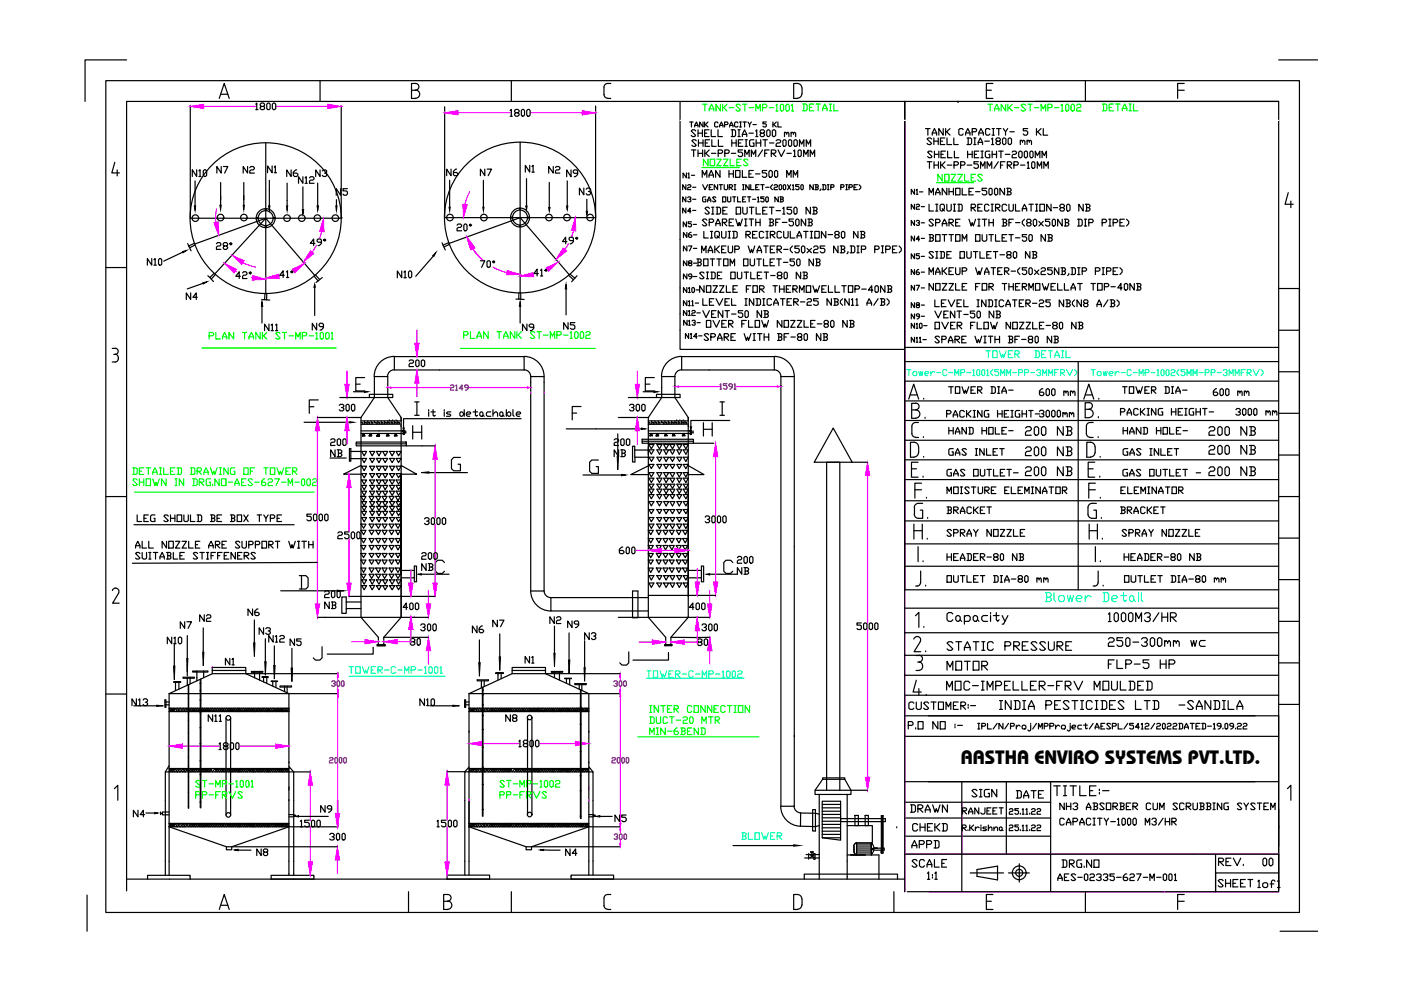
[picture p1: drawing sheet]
<svg xmlns="http://www.w3.org/2000/svg" width="297mm" height="210mm" viewBox="0 0 297 210" stroke-linecap="round" stroke-linejoin="round" font-family="sans-serif">
<defs><g id="words">
<g font-size="7.1" fill="#0ff">
<text x="191.7" y="85.9">A.</text>
<text x="228.8" y="85.9">A.</text>
</g>
<g font-size="6.6">
<text x="197.4" y="90.1" transform="rotate(-90 197.4 90.1)">B.</text>
<text x="234.4" y="90.1" transform="rotate(-90 234.4 90.1)">B.</text>
<text x="198.1" y="111.3" transform="rotate(-90 198.1 111.3)">G.</text>
<text x="234.8" y="111.3" transform="rotate(-90 234.8 111.3)">G.</text>
<text x="198.1" y="115.5" transform="rotate(-90 198.1 115.5)">H.</text>
<text x="235.1" y="115.5" transform="rotate(-90 235.1 115.5)">H.</text>
<text x="197.7" y="148.7" transform="rotate(-90 197.7 148.7)">4.</text>
</g>
<g font-size="6.2">
<text x="234.1" y="94" transform="rotate(-90 234.1 94)">C.</text>
<text x="197" y="102.5" transform="rotate(-90 197 102.5)">E.</text>
<text x="197.7" y="107.1" transform="rotate(-90 197.7 107.1)">F.</text>
<text x="234.4" y="102.5" transform="rotate(-90 234.4 102.5)">E.</text>
<text x="234.8" y="107.1" transform="rotate(-90 234.8 107.1)">F.</text>
<text x="197.7" y="125.8" transform="rotate(-90 197.7 125.8)">J.</text>
<text x="197.7" y="139.5" transform="rotate(-90 197.7 139.5)">2.</text>
</g>
<text font-size="6.2" fill="#0ff" x="235.1" y="125.8" transform="rotate(-90 235.1 125.8)">J.</text>
<text font-size="5.7" x="197" y="94" transform="rotate(-90 197 94)">C.</text>
<g font-size="5.3">
<text x="216.4" y="93.7">200 NB</text>
<text x="255.2" y="93.7">200 NB</text>
<text x="216.4" y="97.9">200 NB</text>
<text x="255.2" y="97.5">200 NB</text>
<text x="216.4" y="102.1">200 NB</text>
<text x="255.2" y="102.1">200 NB</text>
<text x="197.4" y="134.6" transform="rotate(-90 197.4 134.6)">1.</text>
<text x="199.8" y="139.2">STATIC PRESSURE</text>
<text x="199.8" y="143.4">MOTOR</text>
<text x="234.1" y="138.5">250-300mm wc</text>
<text x="234.1" y="143.1">FLP-5 HP</text>
<text x="199.5" y="147.6">MOC-IMPELLER-FRV MOULDED</text>
<text x="192.1" y="173.7">DRAWN</text>
<text x="192.4" y="177.6">CHEKD</text>
<text x="257.4" y="185">REV.</text>
<text x="266.5" y="185">00</text>
<text x="257.4" y="189.6">SHEET</text>
</g>
<g font-size="4.9">
<text x="45" y="38.3">N7</text>
<text x="50.6" y="38.3">N2</text>
<text x="55.6" y="37.9">N1</text>
<text x="59.8" y="39">N6</text>
<text x="65.8" y="39">N3</text>
<text x="93.7" y="38.6">N6</text>
<text x="100.7" y="38.6">N7</text>
<text x="110.2" y="37.9">N1</text>
<text x="119.1" y="39">N9</text>
<text x="70.4" y="42.9">N5</text>
<text x="121.9" y="42.9">N3</text>
<text x="30.2" y="57.7">N10</text>
<text x="83.1" y="60.1">N10</text>
<text x="54.9" y="71.4">N11</text>
<text x="109.9" y="71.4">N9</text>
<text x="51.7" y="131.8">N6</text>
<text x="34.4" y="137.8">N10</text>
<text x="41.1" y="133.2">N2</text>
<text x="53.8" y="136">N3</text>
<text x="99" y="135.6">N6</text>
<text x="103.5" y="134.2">N7</text>
<text x="119.4" y="134.6">N9</text>
<text x="122.9" y="137.1">N3</text>
<text x="46.7" y="142.3">N1</text>
<text x="60.5" y="138.1">N5</text>
<text x="110.2" y="142">N1</text>
<text x="43.2" y="154.3">N11</text>
<text x="106" y="154.3">N8</text>
<text x="205.1" y="170.2">SIGN</text>
<text x="214.3" y="170.6">DATE</text>
<text x="27.3" y="174.4">N4</text>
<text x="129.3" y="175.5">N5</text>
<text x="53.4" y="182.9">N8</text>
<text x="118.7" y="182.9">N4</text>
<text x="192.4" y="181.2">APPD</text>
</g>
<g font-size="4.9" fill="#0f0">
<text x="65.1" y="71.4">N9</text>
<text x="118.4" y="71.1">N5</text>
</g>
<text font-size="4.9" fill="#f0f" x="66.9" y="173.7">N9</text>
<text font-size="4.9" fill="#0ff" x="156.1" y="179.4">BLOWER</text>
<g font-size="4.4">
<text x="143.8" y="39">N1-</text>
<text x="143.8" y="46.7">N4-</text>
<text x="192.1" y="42.5">N1-</text>
<text x="192.1" y="45.7">N2-</text>
<text x="143.8" y="49.6">N5-</text>
<text x="143.8" y="51.7">N6-</text>
<text x="192.1" y="49.2">N3-</text>
<text x="192.1" y="52.4">N4-</text>
<text x="143.8" y="54.5">N7-</text>
<text x="143.8" y="57.7">N8-</text>
<text x="192.1" y="56.3">N5-</text>
<text x="192.1" y="59.4">N6-</text>
<text x="38.3" y="64.7">N4</text>
<text x="143.8" y="60.5">N9-</text>
<text x="192.1" y="63">N7-</text>
<text x="192.1" y="69">N9-</text>
<text x="197" y="120.5" transform="rotate(-90 197 120.5)">I.</text>
<text x="234.8" y="120.5" transform="rotate(-90 234.8 120.5)">I.</text>
</g>
<g font-size="4.4" fill="#00f">
<text x="69.3" y="146.9">300</text>
<text x="128.9" y="146.9">300</text>
<text x="68.6" y="163.2">2000</text>
<text x="129.3" y="179.4">300</text>
</g>
<text font-size="4.1" x="203.7" y="162">AASTHA ENVIRO SYSTEMS PVT.LTD.</text>
<text font-size="3.1" x="204.4" y="23.1" transform="rotate(-90 204.4 23.1)">ED</text>
</g></defs>
<!-- layer: 0 -->
<g fill="none" stroke="#000" stroke-width=".25">
<path d="M26.8 12.7h-8.8v8.8M46.8 20h1.5M67.9 17.1v4.4M87.2 19.1h.9M88.1 17.7a.7 .7 0 0 1 .7 .7 .7 .7 0 0 1-.7 .7 .87 .87 0 0 1 .9 .9 .87 .87 0 0 1-.9 .8M88.1 17.7h-.9v3.2h.9M108.4 17.1v4.4M129.5 17.7h-.7a.78 .78 0 0 0-.7 .8v1.6M169.1 17.7a.95 .95 0 0 1 .9 .9M169.1 17.7h-.8v3.2h.8M170 19.9a.95 .95 0 0 1-.9 .9M170.1 18.7v1.2"/>
<path d="M209.1 19.1h1.1M210.5 17.7h-1.4v3.2h1.4M230.1 17.1v4.4M249.7 19.1h1.4M251.1 17.7h-1.4v3.2M271.1 12.7h8.3M24.3 34.4l-.6 2.3h1.6M24.8 36v1.3M26.8 21.5v167.6M46.5 20.9l1-3.2 1.1 3.2M128.1 20a.78 .78 0 0 0 .7 .8M128.9 20.9h.6"/>
<path d="M144.2 21.5v29.3M191.8 21.5v167.6M191.8 21.5v103.6h79.3M191.8 21.5v4.6M219.4 21.5h51.7M22.4 56.7h4.4M273.1 40.9l-.6 2.4h1.7M273.7 42.6v1.4M23.8 73.9h.6M23.8 76.8h.6M24.1 75.1h.3M24.4 73.8a.66 .66 0 0 1 .7 .7 .66 .66 0 0 1-.7 .6"/>
<path d="M24.4 75.1a.66 .66 0 0 1 .7 .7M25.1 76.1a.66 .66 0 0 1-.7 .7M25.1 75.8v.3M83.6 78.4a1.42 1.42 0 0 0-1.4 1.4M83.6 75.6a4.3 4.3 0 0 0-4.3 4.2M83.6 75.6h27.5v2.8h-27.5zM111.1 78.4a1.42 1.42 0 0 1 1.4 1.4M111.1 75.6a4.3 4.3 0 0 1 4.3 4.2M143.1 79.8h-2.8v4.5M143.1 79.8v4.5M144.5 78.4a1.42 1.42 0 0 0-1.4 1.4M144.5 75.6a4.3 4.3 0 0 0-4.2 4.2"/>
<path d="M144.5 75.6h19.7v2.8h-19.7zM164.1 78.4a1.42 1.42 0 0 1 1.5 1.4M164.1 75.6a4.3 4.3 0 0 1 4.3 4.2M165.6 79.8h2.8M165.6 79.8v91.1h2.8v-91.1M191.8 73.7h79.3M191.8 76.7h79.3M271.1 61.2h4.4v88.2h-4.4M271.1 78.8h4.4M271.1 70h4.4M76.5 89.6h.4v.4M76.7 98.8h1l-.5 1z"/>
<path d="M76.7 97.2h1l-.5 .9zM76.7 95.7h1l-.5 .9zM76.8 92.5l.3-.6 .3 .6M76.8 92.4v.1M76.9 92.3h.1M77 92.2h.1M77 92.4h-.1M77 92.3l-.1 .2M77 92.1v.1M77 92.1h.1M77 92.1v.2M77 92.2v.2"/>
<path d="M77.1 92.4h-.1M77.1 92.2l.1 .1M77.1 92.4h.1M77.2 92.1v.1M77.2 92.2l.1 .2M77.2 92.3l.1 .1M77.3 90h.1M77.3 89.2v.4h.3v.4M78 90h.1M78 89.2v.4h.3v.4M78.2 92.4l.3-.5 .3 .5M78.4 92.2l-.1 .3"/>
<path d="M78.4 98.8h1.1l-.6 1zM78.4 97.2h1.1l-.6 .9zM78.4 95.7h1.1l-.6 .9zM78.4 92.3v.1M78.4 92.3l.1-.2 .2 .2M78.5 92.2l-.1 .3M78.5 92.2l-.1 .2M78.5 92.3v.1M78.6 92.2v.2M78.7 92.2l-.2-.2-.1 .2M78.7 92.3v.1M78.7 90h.1"/>
<path d="M78.7 89.2v.4h.3v.4M78.7 92.2v.1M78.7 92.3l.1 .1M79.4 84.3h2.8l2.8 4.2v42.4h-8.5v-42.4zM79.4 89.2v.4h.4v.4M79.4 84.3v-4.5h2.8v4.5M79.8 98.8h1.1l-.6 1zM79.8 97.2h1.1l-.6 .9zM79.8 95.7h1.1l-.6 .9zM79.9 92.4l.3-.5 .3 .5M80.1 92.3l-.2 .2M80.1 90h.1"/>
<path d="M80.1 89.2v.4h.3v.4M80.1 92.3l.1-.2 .1 .2M80.1 92.1v.1M80.1 92.3v.1M80.2 92.4v-.2l-.1 .3M80.3 92.2v.2M80.3 92.3v.1M80.3 92.2l-.1-.2-.2 .3M80.3 91.4h5.2v.7h.2v-.9h-.2v.2M80.3 91.9h5.1M80.3 92.2l.1 .1M80.3 92.3h.1"/>
<path d="M80.8 90h.1M80.8 89.2v.4h.4v.4M81.2 98.8h1l-.5 1zM81.2 97.2h1l-.5 .9zM81.2 95.7h1l-.5 .9zM81.5 90h.1M81.5 89.2v.4h.4v.3M81.9 92.4l.3-.5 .3 .5M82 92.2v.3M82.1 92.3l-.1 .1M82.1 92.4l.1-.2-.1 .3M82.2 89.9h.1"/>
<path d="M82.2 89.2v.4h.4v.3M82.2 92l-.1 .2M82.2 92.3v.1M82.2 92.1l-.1 .2M82.3 92v.2M82.3 92.2v.1M82.3 92.1v.2M82.3 92.3v.1M82.4 92.2v.1M82.4 92.3l.1 .1M82.6 89.2h.1M82.6 98.8h1.1l-.6 1z"/>
<path d="M82.6 97.2h1.1l-.6 .9zM82.6 95.7h1.1l-.6 .9zM82.9 89.9h.1M82.9 89.2v.4h.4v.3M83.3 89.2h.1M83.6 92.4l.3-.5 .3 .5M83.6 89.9h.1M83.6 89.2v.4h.4v.3M83.8 92.3l-.1 .1M83.8 92.2v.3M83.9 92.3l-.1 .1M83.9 92.3v.1"/>
<path d="M83.9 92.1v.1M83.9 92.1l-.2 .4M83.9 92.1l.2 .3-.2-.2M83.9 92.3l.1 .1M84 89.2h.1M84 98.8l.5 1 .5-1M84 97.2l.5 .9 .5-.9M84 95.7l.5 .9 .5-.9M84 92.1v.1M84 92.2l.1 .1M84.1 92.3l.1 .1M84.3 89.9h.1"/>
<path d="M84.3 89.2v.4h.4v.3M85 90.4h.1M85 88.5v.7h-8.5M85 89.9l-8.4 .1M85.7 91.7h.3M86 91.4v.5M112.5 81v44.3M115.4 81v44.3M131 92v4.9M137.5 89.6h.3v.4M137.6 98.5h1M137.6 96.9h1"/>
<path d="M137.6 95.4h1M137.6 94.2h1M137.8 92.4l.2-.5 .3 .5M137.8 92.4h.1M137.9 92.2l-.1 .1M138 92.1v.1M138 92.3l-.1 .1M138 92.2l-.1 .2M138.1 92.2v.1M138.1 92.1v.1M138.1 92.3v.1M138.1 92l-.2 .2"/>
<path d="M138.1 92.1l.1 .1M138.1 92.2h.1M138.2 90h.1M138.2 89.2v.4h.3v.4M138.2 92.3h.1M138.2 92.2l.1 .1M138.3 92.3v.1M138.9 90h.1M138.9 89.2v.4h.3v.4M139.1 92.4l.3-.5 .3 .5M139.2 92.3v.1M139.3 92.3l-.1 .2"/>
<path d="M139.3 92.3v.1l.1-.1M139.4 92.1l-.1 .2M139.4 92.1l-.3 .4M139.4 92.2v.2M139.4 92.1l.1 .2M139.4 92.1l.1 .1M139.5 92.2v.1M139.6 90h.1M139.6 89.2v.4h.3v.4M139.6 92.3v.1M140.3 84.3h2.8l2.8 4.2v42.4h-8.4v-42.4zM140.3 89.2v.4h.3v.4"/>
<path d="M140.3 98.5l-.5 .9M140.3 96.9l-.5 .9M140.3 95.4l-.5 .9M140.3 94.2l-.5 1M140.7 98.5h1.1l-.6 .9M140.7 96.9h1.1l-.6 .9M140.7 95.4h1.1l-.6 .9M140.7 94.2h1.1l-.6 1M140.9 92.4l.3-.5 .3 .5M141 90h.1M141 89.2v.4h.4v.4M141.1 92.1l-.1 .3 .3-.1"/>
<path d="M141.1 92.4h.2M141.1 92.1v.1M141.1 92.2h.1M141.2 91.4h5.1v.7h.3v-.9h-.3v.2M141.2 92l-.1 .1M141.2 91.9h5.1M141.2 92.1l.1 .1M141.3 92.2l.1 .1M141.3 92.3l.1 .1M141.4 92.3v.1M141.7 90h.1M141.7 89.2v.4h.3v.4"/>
<path d="M142.4 90h.1M142.4 89.2v.4h.3v.3M142.7 92.2l-.1 .1M142.7 92.1v.1M142.8 92.1l-.1 .1M142.8 92.2h-.1M142.8 92.3l-.1 .1M142.8 92.1l.1 .2M142.8 92.2l-.1 .1M142.9 92l-.1 .1M142.9 92.1h.1M142.9 92.3l.1 .1"/>
<path d="M143 92.2v.1M143 92.3v.1M143 92.3l.1 .1-.3-.5-.2 .5M143.1 89.9h.1M143.1 89.2v.4h.4v.3M143.5 89.2h.1M143.5 98.5h1.1l-.6 .9M143.5 96.9h1.1l-.5 .9M143.5 95.4h1.1l-.6 .9M143.5 94.2h1.1l-.6 1M143.8 89.9h.1M143.8 89.2v.4h.3v.3"/>
<path d="M144.1 89.2h.1M144.5 89.9h.1M144.5 89.2v.4h.4v.3M144.7 92.4l.2-.5 .3 .5M144.8 92.2l-.1 .1M144.8 92.3l-.1 .1M144.8 92.4h.1M144.9 89.2h.1M144.9 92.2v.1M144.9 92.2h.1M144.9 92.4h.1M144.9 92.3h.1"/>
<path d="M144.9 92.3v.1M145 92l-.2 .2M145 92.1l.1 .2M145 92.2h.1M145.1 92.3h.1M145.2 92.3v.1M145.2 89.9h.1M145.2 89.2v.4h.4v.3M145.9 90.4h.1M145.9 88.5v.7h-8.4M145.9 89.9l-8.4 .1M145.9 98.5l-.5 .9"/>
<path d="M145.9 96.9l-.5 .9M145.9 95.4l-.5 .9M145.9 94.2l-.5 1M146.6 91.7h.3M146.9 91.4v.5M176.7 90.8l4 7.2h-8.1zM191.8 80.8h79.3M191.8 93.3h79.3M191.8 97.5h79.3M191.8 85h79.3M191.8 89.2h79.3M193.8 93.8h-.8v3.1"/>
<path d="M231.2 93.8h-.8v3.1M271.1 87.6h4.4M271.1 96.5h4.4M22.4 105.3h4.4M76.5 118.7h1.1l-.5 .9zM76.5 117.3h1.1l-.5 .9zM76.5 115.7h1.1l-.5 .9zM76.5 114.2h1.1l-.5 .9zM76.5 112.4h1.1l-.5 1zM76.5 111.1h1.1l-.5 .9zM76.5 103.8h.1M76.5 105.2h1.1l-.5 1z"/>
<path d="M76.7 109.7h1l-.5 .9zM76.7 108.4h1l-.5 .9zM76.7 107.4h1l-.5 .8zM76.7 106.3h1l-.5 1zM76.7 104.1h1l-.5 .9zM76.7 102.9h1l-.5 .9zM76.7 101.8h1l-.5 .9zM76.7 100.4h1l-.5 .9zM78.3 118.7h1l-.5 .9zM78.3 117.3h1l-.5 .9zM78.3 115.7h1l-.5 .9zM78.3 114.2h1l-.5 .9z"/>
<path d="M78.3 112.4h1l-.5 1zM78.3 111.1h1l-.5 .9zM78.3 105.2h1l-.5 1zM78.4 109.7h1.1l-.6 .9zM78.4 108.4h1.1l-.6 .9zM78.4 107.4h1.1l-.6 .8zM78.4 106.3h1.1l-.6 1zM78.4 104.1h1.1l-.6 .9zM78.4 102.9h1.1l-.6 .9zM78.4 101.8h1.1l-.6 .9zM78.4 100.4h1.1l-.6 .9zM79.7 118.7h1l-.5 .9z"/>
<path d="M79.7 117.3h1l-.5 .9zM79.7 115.7h1l-.5 .9zM79.7 114.2h1l-.5 .9zM79.7 112.4h1l-.5 1zM79.7 111.1h1l-.5 .9zM79.7 105.2h1l-.5 1zM79.8 109.7h1.1l-.6 .9zM79.8 108.4h1.1l-.6 .9zM79.8 107.4h1.1l-.6 .8zM79.8 106.3h1.1l-.6 1zM79.8 104.1h1.1l-.6 .9zM79.8 102.9h1.1l-.6 .9z"/>
<path d="M79.8 101.8h1.1l-.6 .9zM79.8 100.4h1.1l-.6 .9zM81 118.7h1.1l-.6 .9zM81 117.3h1.1l-.6 .9zM81 115.7h1.1l-.6 .9zM81 114.2h1.1l-.6 .9zM81 112.4h1.1l-.6 1zM81 111.1h1.1l-.6 .9zM81 105.2h1.1l-.6 1zM81.2 109.7h1l-.5 .9zM81.2 108.4h1l-.5 .9zM81.2 107.4h1l-.5 .8z"/>
<path d="M81.2 106.3h1l-.5 1zM81.2 104.1h1l-.5 .9zM81.2 102.9h1l-.5 .9zM81.2 101.8h1l-.5 .9zM81.2 100.4h1l-.5 .9zM82.5 118.7h1.1l-.6 .9zM82.5 117.3h1.1l-.6 .9zM82.5 115.7h1.1l-.6 .9zM82.5 114.2h1.1l-.6 .9zM82.5 112.4h1.1l-.6 1zM82.5 111.1h1.1l-.6 .9zM82.5 105.2h1.1l-.6 1z"/>
<path d="M82.6 109.7h1.1l-.6 .9zM82.6 108.4h1.1l-.6 .9zM82.6 107.4h1.1l-.6 .8zM82.6 106.3h1.1l-.6 1zM82.6 104.1h1.1l-.6 .9zM82.6 102.9h1.1l-.6 .9zM82.6 101.8h1.1l-.6 .9zM82.6 100.4h1.1l-.6 .9zM83.9 118.7h1l-.5 .9zM83.9 117.3h1l-.5 .9zM83.9 115.7h1l-.5 .9zM83.9 114.2h1l-.5 .9z"/>
<path d="M83.9 112.4h1l-.5 1zM83.9 111.1h1l-.5 .9zM83.9 105.2h1l-.5 1zM84 109.7h1l-.5 .9zM84 108.4h1l-.5 .9zM84 107.4h1l-.5 .8zM84 106.3h1l-.5 1zM84 104.1h1l-.5 .9zM84 102.9h1l-.5 .9zM84 101.8l.5 .9 .5-.9M84 100.4l.5 .9 .5-.9M85 103.8h.1"/>
<path d="M137.5 118.7h1l-.5 .9zM137.5 117.3h1l-.5 .9zM137.5 115.7h1l-.5 .9zM137.5 114.2h1l-.5 .9zM137.5 112.4h1l-.5 1zM137.6 108h1l-.5 .9zM137.6 106.3h1M137.6 104.9h1M137.6 109.7h1M137.6 111.1h1M137.6 103.7h1M137.6 102.7h1"/>
<path d="M137.6 101.4h1M137.6 100.2h1M139.1 118.7h1.1l-.5 .9zM139.1 117.3h1.1l-.5 .9zM139.1 115.7h1.1l-.5 .9zM139.1 114.2h1.1l-.5 .9zM139.1 112.4h1.1l-.5 1zM139.3 108h1l-.5 .9zM140.3 104.9l-.5 .8M140.3 103.7l-.5 .9M140.3 102.7l-.5 .8M140.3 101.4l-.5 .9"/>
<path d="M140.3 100.2l-.5 .9M140.6 118.7h1l-.5 .9zM140.6 117.3h1l-.5 .9zM140.6 115.7h1l-.5 .9zM140.6 114.2h1l-.5 .9zM140.6 112.4h1l-.5 1zM140.7 108h1.1l-.6 .9zM140.7 106.3h1.1l-.6 1M140.7 104.9h1.1l-.6 .8M140.7 103.7h1.1l-.6 .9M140.7 102.7h1.1l-.6 .8M140.7 101.4h1.1l-.6 .9"/>
<path d="M140.7 100.2h1.1l-.6 .9M141.9 118.7h1.1l-.5 .9zM141.9 117.3h1.1l-.5 .9zM141.9 115.7h1.1l-.5 .9zM141.9 114.2h1.1l-.5 .9zM141.9 112.4h1.1l-.5 1zM142 108h1.1l-.5 .9zM142 106.3l.6 1M143.4 118.7h1l-.5 .9zM143.4 117.3h1l-.5 .9zM143.4 115.7h1l-.5 .9zM143.4 114.2h1l-.5 .9z"/>
<path d="M143.4 112.4h1l-.5 1zM143.5 108h1.1l-.6 .9zM143.5 106.3h1.1l-.6 1M143.5 104.9h1.1l-.6 .8M143.5 103.7h1.1l-.6 .9M143.5 102.7h1.1l-.6 .8M143.5 101.4h1.1l-.6 .9M143.5 100.2h1.1l-.6 .9M144.7 118.7h1.1l-.5 .9zM144.7 117.3h1.1l-.5 .9zM144.7 115.7h1.1l-.5 .9zM144.7 114.2h1.1l-.5 .9z"/>
<path d="M144.7 112.4h1.1l-.5 1zM144.9 108h1l-.5 .9zM144.9 106.3h1M145.9 103.5v23M145.9 104.9l-.5 .8M145.9 103.7l-.5 .9M145.9 102.7l-.5 .8M145.9 101.4l-.5 .9M145.9 100.2l-.5 .9M191.8 101.7h79.3M191.8 106.2h79.3M191.8 110.4h79.3"/>
<path d="M191.8 115.3h79.3M271.1 105.3h4.4M271.1 114.1h4.4M24.5 124.7a.7 .7 0 0 1 .6 1.1l-1.2 2.1h1.4M24.5 124.7l-.4 .1-.3 .4M37 136.4v4.8M39.7 134.7v4.9M43.1 133.1v4.9M56.3 135.4v4.9M76.5 120.4h1.1l-.5 1zM76.5 121.8h1.1l-.5 .8zM76.7 122.9h1l-.5 1z"/>
<path d="M76.7 124.2h1l-.5 .9zM78.3 120.4h1l-.5 1zM78.3 121.8h1l-.5 .8zM78.4 122.9h1.1l-.6 1zM78.4 124.2l1.1-.1-.6 1zM79.7 120.4h1l-.5 1zM79.7 121.8h1l-.5 .8zM79.8 122.9h1.1l-.6 1zM79.8 124.2h1.1l-.6 .9zM81 120.4h1.1l-.6 1zM81 121.8h1.1l-.6 .8zM81.2 122.9h1l-.5 1z"/>
<path d="M81.2 124.2h1l-.5 .9zM82.5 120.4h1.1l-.6 1zM82.5 121.8h1.1l-.6 .8zM82.6 122.9h1.1l-.6 1zM82.6 124.2h1.1l-.6 .9zM83.9 120.4h1l-.5 1zM83.9 121.8h1l-.5 .8zM84 122.9h1l-.5 1zM84 124.2h1l-.5 .9zM101.6 135.7v4.8M106 134.4v4.9M112.5 125.3a4.3 4.3 0 0 0 4.3 4.2"/>
<path d="M112.5 125.3h2.9M115.4 125.3a1.42 1.42 0 0 0 1.4 1.4M118.4 126.7h-1.6v2.8h20.7M137.5 120.4h1l-.5 1zM137.6 122h1M137.6 123.6h1M139.1 120.4h1.1l-.5 1zM140.6 120.4h1l-.5 1zM141.9 120.4h1.1l-.5 1zM143.4 120.4h1l-.5 1zM144.7 120.4h1.1l-.5 1zM191.8 134.2h79.3"/>
<path d="M191.8 120.1h79.3M191.8 128.9h79.3M191.8 138.9h79.3M202 130.2l-.3-.3h-.6l-.3 .3v1.2l.3 .3h.6l.3-.3M202.6 130.8l.3-.3h.3l.4 .3v.6l-.4 .3h-.3l-.3-.3zM203.6 131.4l.3 .3M204.5 130.8l.3-.3h.6l.3 .3v.6l-.3 .3h-.9M204.5 130.5v1.8M206.3 130.8l.3-.3h.3l.4 .3v.6l-.4 .3h-.3l-.3-.3zM207.3 131.4l.3 .3M209.4 130.5h-.9l-.3 .3v.6l.3 .3h.9M210 129.9v.3"/>
<path d="M210 130.5v1.2M210.6 130.5h1.2M211.2 129.9v1.5l.3 .3 .3-.3M212.5 130.5l.6 1.2M213.7 130.5l-.9 1.8h-.3M235 130.2l.3-.3v1.9M235 131.8h.6M236.2 130.2l.3-.3h.3l.3 .3v1.2l-.3 .4h-.3l-.3-.4zM237.7 130.2l.3-.3h.3l.4 .3v1.2l-.4 .4h-.3l-.3-.4zM239.3 130.2l.3-.3h.3l.3 .3v1.2l-.3 .4h-.3l-.3-.4zM240.8 131.8v-1.9l.6 1.2 .6-1.2v1.9M242.7 130.2l.3-.3h.6l.3 .3v.4l-.3 .3h-.4"/>
<path d="M243.6 130.9l.3 .2v.3l-.3 .4h-.6l-.3-.4M245.7 129.9l-1.2 1.9M246.3 129.9v1.9M246.3 130.9h1.3M247.6 129.9v1.9M248.2 130.9h.9l.3-.3v-.4l-.3-.3h-.9v1.9M248.5 130.9l.9 .9M271.1 131.7h4.4M271.1 122.9h4.4M22.4 147.2h4.4M35.9 147.1l9.1-4.3h7.1l9.2 4.3M35.9 158.2h.1"/>
<path d="M35.9 147.1h25.4M35.9 147.1v35.5M37.3 150.9l.3-.7 .6 .7 .7-.7 .3 .7 .7-.7 .6 .7 .5-.7 .4 .7 .5-.7 .5 .7 .5-.7 .4 .7 .5-.7 .4 .7 .5-.7 .4 .7 .5-.7 .5 .7 .5-.7 .4 .7 .6-.7 .4 .7 .6-.7 .4 .7 .5-.7 .4 .7 .4-.7 .5 .7M38.8 143.6h2.4v.2h-2.4zM39.7 140.8v2.5M39.7 143.6v1.7M40.3 143.6v1.4M41.7 142.3h-.8v.2h3.2v-.2h-2.4v2.1M43.2 142.3v1.4M45 142.8v-1.3h7.1v1.3M45 142.2h7.1M47.9 152.2v20.6"/>
<path d="M48.9 152.2v20.6M50.6 150.9l.6-.7 .4 .7 .5-.7 .4 .7 .4-.7 .6 .7 .3-.7 .4 .7 .5-.7 .5 .7 .5-.7 .4 .7 .4-.7 .4 .7M53.7 150.9l.5-.7 .5 .7 .5-.7 .4 .7 .4-.7 .6 .7 .3-.7 .4 .7 .5-.7 .5 .7 .5-.7 .4 .7 .4-.7 .4 .7M53.8 150.9l-.4-.7-.4 .7-.4-.7-.5 .7-.5-.7-.5 .7-.4-.7-.3 .7-.5-.7-.5 .7-.4-.7-.4 .7-.5-.7-.6 .7-.4-.7-.5 .7-.5-.7-.5 .7-.6-.7-.5 .7-.3-.7-.5 .7-.4-.7-.5 .7-.3-.7-.6 .7-.5-.7-.4 .7-.4-.7-.6 .7-.5-.7-.7 .7-.6-.7-.6 .7-.5-.7-.4 .7-.5-.7-.3 .7h25.4M54 142.4h-.7v.1h2.4v-.1h-1.7v1M55 142.4v1.8M59.4 145.5h2.4v.2h-2.4M60.3 145.5v1.1M60.9 145.5v1.4M61.3 158.2h.1M61.3 147.1v35.5M61.3 150.2h-25.4l.4 .7 .4-.7 .4 .7"/>
<path d="M61.3 150.7l-.4-.5-.5 .7-.5-.7-.3 .7-.5-.7-.4 .7-.4-.7-.5 .7-.5-.7-.5 .7M61.3 150.2l-.4 .7-.5-.7-.5 .7M99.4 147.1l9.2-4.3h7.1l9.1 4.3v35.5M99.4 155.2h.1M99.4 147.1h32.1M99.4 147.1v35.5M100.9 150.9l.3-.7 .5 .7 .8-.7 .3 .7 .7-.7 .6 .7 .5-.7 .4 .7 .5-.7 .5 .7 .4-.7 .4 .7 .6-.7 .3 .7 .5-.7 .4 .7 .6-.7 .5 .7 .4-.7 .5 .7 .6-.7 .4 .7 .5-.7 .5 .7 .5-.7 .4 .7 .4-.7 .4 .7M101.2 144.1h2.3v.3h-2.3zM102.1 144.4v1.4M102.7 144.4v1.1M112.8 152.1v20.7M114.2 150.9l.5-.7 .5 .7 .5-.7 .3 .7 .5-.7 .5 .7 .3-.7 .5 .7 .5-.7 .5 .7 .5-.7 .3 .7 .5-.7 .4 .7"/>
<path d="M117.3 150.9l.5-.7 .5 .7 .4-.7 .4 .7 .5-.7 .5 .7 .3-.7 .5 .7 .5-.7 .4 .7 .5-.7 .4 .7 .4-.7 .5 .7M117.4 150.9l-.4-.7-.5 .7-.3-.7-.5 .7-.5-.7-.5 .7-.5-.7-.3 .7-.5-.7-.4 .7-.4-.7-.5 .7-.5-.7-.5 .7-.4-.7-.5 .7-.5-.7-.6 .7-.5-.7-.5 .7-.4-.7-.4 .7-.4-.7-.5 .7-.4-.7-.5 .7-.5-.7-.4 .7-.5-.7-.5 .7-.6-.7-.7 .7-.6-.7-.5 .7-.5-.7-.5 .7-.4-.7-.4 .7h25.4M117.6 142.4h-.7v.1h2.4v-.1h-1.7v1.3M118.6 142.4v1.8M121.9 144.9h2.4v.3h-2.4zM122.8 144.9v1.2M123.4 144.9v1.4M124.8 150.2h-25.4l.5 .7 .4-.7 .4 .7M124.8 150.7l-.3-.5-.5 .7-.5-.7-.3 .7-.5-.7-.5 .7-.4-.7-.4 .7-.5-.7-.5 .7M124.8 150.2l-.3 .7-.5-.7-.6 .7M124.8 155.2h.1M191.8 151.8h79.3v36.9"/>
<path d="M191.8 147.4h79.3M191.8 156.1h79.3M192.6 153.8h.7l.3-.3v-.2l-.3-.3h-.7v1.6M194.1 154.3v.3M194.6 153h1.1v1.6h-1.1zM198.8 153v1.6l-1-1.6v1.6M199.3 153h1.1v1.6h-1.1zM200.6 150.4v-1.6l.5 1.1 .5-1.1v1.6M202.1 149.6h.5M202.5 153.5v.3M202.5 154.1v.2M203 153.8h1"/>
<path d="M203.2 148.8h-1.1v1.6h1.1M203.7 149.6h.8l.2-.2v-.3l-.2-.3h-.8v1.6M204 149.6l.7 .8M205.3 149.4v.2M205.3 149.9v.3M205.8 149.6h1M207.3 153.4h.4M207.3 154.6h.4M207.5 153.4v1.2M208.2 154h.5l.3-.5-.3-.1h-.5v1.2M209.4 153.4v1.2h.8M211.4 153.4l-.8 1.2"/>
<path d="M211.9 150.4h.7M212.2 148.5v1.9M212.6 153.4v1.2l-.8-1.2v1.2M213.8 153.4l-.8 1.2M214.2 154h.7l.2-.5-.2-.1h-.7v1.2M214.4 148.5v1.9l-1.3-1.9v1.9M215 148.5h.9l.3 .4v1.2l-.3 .3h-.9M215.3 148.5v1.9M215.5 153.8v.8M216.3 154l-.4-.2-.4 .4M216.7 154l.2-.2h.4l.2 .2v.4l-.6 .2-.2-.2zM216.8 150.4h.7"/>
<path d="M217.1 148.5v1.9M218.1 150.4v-.6l.6-1.3 .6 1.3v.6M218.1 149.8h1.2M218.5 153.8v1l-.2 .2-.4-.2M218.5 153.4v.1M219.8 153.4l-.9 1.2M220.2 154.6v-1.2l.4 .8 .4-.8v1.2M221.4 154h.6l.2-.5-.2-.1h-.6v1.2M221.7 149.5h1l.3-.3v-.3l-.3-.4h-1v1.9M222.6 154h.6l.2-.5-.2-.1h-.6v1.2M223.8 153.8v.8M224.7 154l-.5-.2-.4 .4"/>
<path d="M224.8 148.5h-1.2v1.9h1.2M225 154l.3-.2h.4l.2 .2v.4l-.2 .2h-.4l-.3-.2zM226.7 148.9l-.3-.4h-.7l-.3 .4 1.3 1.2-.3 .3h-.7l-.3-.3M226.9 153.8v1l-.2 .2-.4-.2M226.9 153.4v.1M227.3 154.2h.6l.2-.2-.2-.2h-.4l-.2 .2v.4l.2 .2h.4M227.9 148.5v1.9M229.1 150.4h.6M229.3 153.8h-.6l-.2 .2v.4l.2 .2h.6M229.4 148.5v1.9M229.7 153.8h.8M230.2 153.4v1l.1 .2 .2-.2"/>
<path d="M231.6 148.9l-.3-.4h-.7l-.3 .4v1.2l.3 .3h.7l.3-.3M231.8 153.4l-.8 1.2M232.2 154.6v-.4l.4-.8 .4 .8v.4M232.2 150.4h.6M232.2 154.2h.8M232.5 148.5v1.9M233.4 148.5h.9l.4 .4v1.2l-.4 .3h-.9M233.4 154h.4M233.7 148.5v1.9M234.2 153.4h-.8v1.2h.8M235.5 153.5l-.3-.1h-.4l-.1 .1 .8 .9-.3 .2h-.4l-.1-.2M235.8 154h.7l.2-.5-.2-.1h-.7v1.2"/>
<path d="M236.5 148.5h-1.3v1.9h1.3M237.1 153.4v1.2h.8M238.3 148.9l-.3-.4h-.6l-.3 .4 1.2 1.2-.3 .3h-.6l-.3-.3M239.1 153.4l-.8 1.2M240.3 153.4h-.8v.4h.7l.1 .2v.4l-.1 .2h-.5l-.2-.2M240.7 148.5v1.9h1.3M241.6 154.2h-.9l.6-.8v1.2M242 153.5l.2-.1v1.2M242 154.6h.4M242.8 153.5l.2-.1h.4l.2 .1-.2 .5h-.4l-.2 .2v.4h.8M243.2 148.5v1.9M244.4 148.5h1l.3 .4v1.2l-.3 .3h-1"/>
<path d="M244.8 148.5v1.9M244.8 153.4l-.8 1.2M245.2 153.5l.2-.1 .6 .1-.2 .5h-.4l-.2 .2v.4h.8M246.5 153.5l.2-.1 .4 .1v.9l-.3 .2-.3-.2zM247.5 153.5l.2-.1 .6 .1-.2 .5h-.4l-.2 .2v.4h.8M248.7 153.5l.2-.1 .6 .1-.2 .5h-.4l-.2 .2v.4h.8M249.9 153.4h.6l.2 .1v.9l-.2 .2h-.6M250 149.5h1.2M250.1 153.4v1.2M251.1 154.6v-.4l.4-.8 .5 .8v.4M251.1 154.2h.9M252.3 153.4h.9"/>
<path d="M252.8 153.4v1.2M253 148.9l-.3-.4h-.6l-.3 .4 1.2 1.2-.3 .3h-.6l-.3-.3M253.6 154h.4M253.7 150.4v-.6l.6-1.3 .6 1.3v.6M253.7 149.8h1.2M254.4 153.4h-.8v1.2h.8M254.8 153.4h.6l.2 .1v.9l-.2 .2h-.6M255 153.4v1.2M256 154h.8M256.7 148.5v1.9l-1.2-1.9v1.9M257.3 153.5l.2-.1v1.2M257.3 154.6h.4"/>
<path d="M257.3 148.5h1l.3 .4v1.2l-.3 .3h-1M257.6 148.5v1.9M258.9 154h-.6l-.2-.5 .2-.1h.4l.2 .1v.7l-.4 .4h-.2M259.2 150.4h.6M259.2 148.5h.6M259.3 154.4v.2M259.5 148.5v1.9M259.7 153.5l.2-.1 .4 .1v.9l-.2 .2-.4-.2zM260.4 148.5v1.9h1.2M261.5 154h-.6l-.2-.5 .2-.1 .6 .1v.7l-.6 .4M262 154.4v.2M262.3 150.4v-.6l.5-1.3 .7 1.3v.6"/>
<path d="M262.3 149.8h1.2M262.3 153.5l.3-.1h.4l.2 .1-.2 .5h-.4l-.3 .2v.4h.9M263.6 153.5l.2-.1h.4l.2 .1-.2 .5h-.4l-.2 .2v.4h.8M271.1 140.5h4.4M24.3 167.2l.7-.7v3.2M35.1 169.8v12.8M35.8 163.7h25.5M35.9 175.3l.3-.7 .5 .7 .4-.7 .5 .7 .6-.7 .6 .7 .7-.7 .5 .7 .6-.7 .4 .7 .4-.7 .5 .7 .6-.7 .3 .7 .5-.7 .4 .7 .5-.7 .3 .7 .5-.7 .6 .7 .5-.7 .5 .7 .5-.7 .4 .7 .6-.7 .5 .7 .4-.7 .4 .7 .5-.7 .5 .7 .3-.7 .4 .7 .5-.7 .5 .7 .5-.7 .4 .7 .4-.7 .4 .7M35.9 163l.3 .7 .5-.8 .3 .8M35.9 175.3h25.4l-12.2 4.2h-1.1zM35.9 162.9h25.4M37.3 163.7l.3-.8 .5 .8 .8-.8 .3 .8 .7-.8 .6 .8 .5-.8 .4 .8 .5-.8 .5 .8 .4-.8 .5 .8 .4-.8 .4 .8 .5-.8 .4 .8 .6-.8 .5 .8 .4-.8 .5 .8 .5-.8 .5 .8 .5-.8 .5 .8 .5-.8 .4 .8 .4-.8 .5 .8"/>
<path d="M37.3 175.3l.3-.7 .6 .7 .7-.7 .3 .7 .7-.7 .6 .7 .5-.7 .4 .7 .5-.7 .5 .7 .5-.7 .4 .7 .5-.7 .4 .7 .5-.7 .4 .7 .5-.7 .5 .7 .5-.7 .4 .7 .6-.7 .4 .7 .6-.7 .4 .7 .5-.7 .4 .7 .4-.7 .5 .7M45 162.9l-.5 .8-.4-.8-.5 .8-.3-.8-.5 .8-.4-.8-.5 .8-.5-.8-.5 .8-.3-.8-.6 .8-.5-.8-.8 .8-.6-.8-.5 .8-.5-.8-.5 .8-.4-.8-.3 .7M45.6 163.7l.5-.8 .4 .8 .6-.8 .4 .8 .5-.8 .5 .8 .4-.8 .5 .8 .4-.8 .5 .8 .3-.8 .5 .8 .5-.8 .5 .8 .5-.8 .4 .8 .4-.8 .4 .8M48 179.5v.7h1.1v-.7M50.6 163.7l.5-.8 .5 .8 .4-.8 .5 .8 .4-.8 .5 .8 .3-.8 .5 .8 .5-.8 .5 .8 .4-.8 .4 .8 .5-.8 .4 .8M50.6 175.3l.6-.7 .4 .7 .5-.7 .4 .7 .4-.7 .6 .7 .3-.7 .4 .7 .5-.7 .5 .7 .5-.7 .4 .7 .4-.7 .4 .7M53.7 163.7l.5-.8 .5 .8 .4-.8 .4 .8 .5-.8 .5 .8 .3-.8 .4 .8 .6-.8 .5 .8 .4-.8 .4 .8 .5-.8 .4 .8M53.7 175.3l.5-.7 .5 .7 .5-.7 .4 .7 .4-.7 .6 .7 .3-.7 .4 .7 .5-.7 .5 .7 .5-.7 .4 .7 .4-.7 .4 .7M61.3 174.6h-25.4l.4 .7 .4-.7 .4 .7M61.3 175.1l-.4-.5-.5 .7-.5-.7-.3 .7-.5-.7-.4 .7-.4-.7-.5 .7-.5-.7-.5 .7M61.3 174.7l-.4 .6-.5-.7-.5 .7M61.3 163.5l-.4-.6-.6 .8-.4-.8-.3 .8-.5-.8-.5 .8-.4-.8-.4 .8-.5-.8-.5 .8"/>
<path d="M61.3 163l-.4 .7-.5-.8-.5 .8M61.3 161.8h.1M61.3 172.7h1v.5h-1M61.3 169.8h.1M62.3 173h.2v-.2v.3M62.3 169.8v12.8M62.7 173.1h2.7M98.6 169.8v12.8M99.4 163.7h25.4M99.4 175.3l.4-.7 .4 .7 .5-.7 .5 .7 .5-.7 .6 .7 .7-.7 .6 .7 .5-.7 .5 .7 .4-.7 .5 .7 .5-.7 .4 .7 .5-.7 .4 .7 .4-.7 .4 .7 .5-.7 .5 .7 .6-.7 .5 .7 .5-.7 .4 .7 .5-.7 .5 .7 .5-.7 .4 .7 .4-.7 .5 .7 .3-.7 .5 .7 .5-.7 .5 .7 .5-.7 .3 .7 .5-.7 .4 .7M99.4 163l.4 .7 .4-.8 .4 .8M99.4 175.3l12.1 4.2h1.2l12.1-4.2"/>
<path d="M99.4 175.3h32.1M99.4 162.9h25.4M100.9 175.3l.3-.7 .5 .7 .8-.7 .3 .7 .7-.7 .6 .7 .5-.7 .4 .7 .5-.7 .5 .7 .4-.7 .4 .7 .6-.7 .3 .7 .5-.7 .4 .7 .6-.7 .5 .7 .4-.7 .5 .7 .6-.7 .4 .7 .5-.7 .5 .7 .5-.7 .4 .7 .4-.7 .4 .7M100.9 163.7l.2-.8 .6 .8 .7-.8 .4 .8 .7-.8 .6 .8 .4-.8 .4 .8 .6-.8 .4 .8 .5-.8 .4 .8 .5-.8 .4 .8 .5-.8 .4 .8 .5-.8 .5 .8 .5-.8 .4 .8 .6-.8 .4 .8 .6-.8 .5 .8 .4-.8 .5 .8 .3-.8 .5 .8M108.6 162.9l-.5 .8-.4-.8-.5 .8-.4-.8-.4 .8-.4-.8-.5 .8-.5-.8-.5 .8-.4-.8-.6 .8-.5-.8-.7 .8-.6-.8-.6 .8-.5-.8-.4 .8-.4-.8-.4 .7M109.1 163.7l.6-.8 .4 .8 .6-.8 .4 .8 .5-.8 .5 .8 .4-.8 .4 .8 .5-.8 .5 .8 .3-.8 .4 .8 .6-.8 .5 .8 .4-.8 .4 .8 .4-.8 .5 .8M111.5 179.5v.7h1.2v-.7M114.2 175.3l.5-.7 .5 .7 .5-.7 .3 .7 .5-.7 .5 .7 .3-.7 .5 .7 .5-.7 .5 .7 .5-.7 .3 .7 .5-.7 .4 .7M114.2 163.7l.5-.8 .5 .8 .4-.8 .4 .8 .5-.8 .5 .8 .3-.8 .4 .8 .5-.8 .5 .8 .5-.8 .4 .8 .4-.8 .5 .8M117.3 175.3l.5-.7 .5 .7 .4-.7 .4 .7 .5-.7 .5 .7 .3-.7 .5 .7 .5-.7 .4 .7 .5-.7 .4 .7 .4-.7 .5 .7M117.3 163.7l.5-.8 .5 .8 .4-.8 .4 .8 .4-.8 .6 .8 .3-.8 .4 .8 .5-.8 .5 .8 .5-.8 .4 .8 .4-.8 .5 .8M124.8 174.6h-25.4l.5 .7 .4-.7 .4 .7"/>
<path d="M124.8 175.1l-.3-.5-.5 .7-.5-.7-.3 .7-.5-.7-.5 .7-.4-.7-.4 .7-.5-.7-.5 .7M124.8 174.7l-.3 .6-.5-.7-.6 .7M124.8 163.5l-.4-.6-.5 .8-.5-.8-.3 .8-.5-.8-.4 .8-.4-.8-.4 .8-.5-.8-.6 .8M124.8 163l-.4 .7-.4-.8-.6 .8M124.8 161.8h.1M124.8 172.7h1v.5h-1M125.7 169.8v12.8M125.8 173h.3v-.2v.3M127.2 173.1h2.6M165.5 170.9a4.3 4.3 0 0 0 4.2 4.3M168.4 170.9a1.42 1.42 0 0 0 1.3 1.4M172.3 171.7h.6v4.5h-.6z"/>
<path d="M173.7 168.4h-.9v-.8h7.6v.8h-.8M173.7 172.6l-.8-.2h-3.1l-.1 2.8 3.2 .1 .8-.3M174.3 170.6h3.9M174.3 171.3h3.9M174.3 172h3.9M174.3 172.7h3.9M174.3 173.4h3.9M174.3 174.1h3.9M174.3 174.8h3.9M174.3 175.5h3.9M174.3 176.2h3.9M174.3 176.9h3.9"/>
<path d="M174.3 177.6h3.9M178.2 173.6h9.5v.6h-9.5zM178.2 172.9v5.2l-3.9-.5v-7.7h3.9v3.3M179.6 175h5.4v3.9M179.6 168.4h-5.9v13.5h-3.1M179.6 168.4v14.2M181.1 179.6v.9M181.3 172.9h.7v2.1h-.7zM181.6 178.7a.83 .83 0 0 0-.6 .9M181.6 178.7v2.6M181.6 179.6h3.1M181.6 179.2h3.1"/>
<path d="M181.6 178.7h3.1v2.6M183.4 172.9h.7v2.1h-.7zM184.7 178.7a1.63 1.63 0 0 1 .6 1.3M186 179.8h-.7h2.2v.5h-2.2M187.1 172.9h.1v7.9h-.1zM190.1 175.5h.1M191.8 170.1h31M191.8 173.4h31M191.8 177.3h31M191.8 165.7h79.3M203.9 165.7v23.4M204 175.5h.6l.3-.4-.3-.2h-.6v1.2"/>
<path d="M204.1 171.9h.6l.2-.4-.2-.2h-.6v1.3M204.3 175.5l.6 .6M204.3 171.9l.6 .7M205.2 175.9v.2M205.4 172.6v-.5l.4-.8 .4 .8v.5M205.4 172.1h.8M205.6 174.9v1.2M205.8 175.5l.6 .6M206.4 174.9l-.6 .6h-.2M206.8 175.3v.8M207.5 171.3v1.3l-.8-1.3v1.3M207.6 175.5l-.4-.2-.4 .4"/>
<path d="M208 174.9v.2M208 175.3v.8M208.8 171.3v1l-.2 .3h-.4l-.3-.3M209.2 175.3h-.6l-.2 .2 .8 .4-.2 .2h-.6M209.3 171.9h.4M209.6 175.7l.3-.4h.2l.2 .2v.6M209.6 174.9v1.2M210.1 171.3h-.8v1.3h.8M210.5 171.9h.4M210.7 175.7l.4-.4h.2l.2 .2v.6M210.7 175.3v.8M211.4 171.3h-.9v1.3h.9"/>
<path d="M211.9 175.5l.2-.2 .4 .2v.4l-.2 .2-.4-.2zM212.3 171.3v1.3M212.5 175.9l.2 .2M213.4 165.7v15.4M214 171.7l.2-.2h.4l.2 .2-.2 .3h-.4l-.2 .3v.3h.8M214 175.1l.2-.2h.4l.2 .2-.2 .4-.6 .2v.4h.8M215.9 171.5h-.7v.3h.6l.1 .2-.1 .6h-.5l-.1-.2M215.9 174.9h-.7v.4h.6l.1 .2-.1 .6h-.5l-.1-.2M216.3 172.4v.2M216.3 175.9v.2M216.7 171.7l.2-.2v1.1M216.7 175.1l.2-.2v1.2"/>
<path d="M216.7 172.6h.4M216.7 176.1h.4M217.5 171.7l.2-.2v1.1M217.5 175.1l.2-.2v1.2M217.5 172.6h.4M217.5 176.1h.4M218.3 172.4v.2M218.3 175.9v.2M218.7 171.7l.2-.2h.4l.2 .2-.2 .3h-.4l-.2 .3v.3h.8M218.7 175.1l.2-.2 .6 .2-.2 .4-.6 .2v.4h.8M219.9 171.7l.1-.2h.5l.1 .2-.1 .3h-.5l-.1 .3v.3h.7M219.9 175.1l.1-.2h.5l.1 .2-.1 .4h-.5l-.1 .2v.4h.7"/>
<path d="M222.8 165.7v23.4M223.4 166.6h1.4M225.5 166.6h.6M225.5 168.7h.6M225.8 166.6v2.1M226.9 166.6h1.3M227.5 166.6v2.1M228.9 166.6v2.1h1.4M231 167.6h.7M232.4 166.6h-1.4v2.1h1.4M233.1 167.3v.3M233.1 168v.4"/>
<path d="M233.8 167.6h1.3M273 167.2l.7-.7v3.2M18.5 189.8v7.6M46.5 192.8l1-3.1 1.1 3.1M46.8 191.9h1.5M86.6 189.1v4.4M94.1 191.1h.9M94.9 192.8a.87 .87 0 0 0 .9-.9 .87 .87 0 0 0-.9-.8 .7 .7 0 0 0 .7-.7 .7 .7 0 0 0-.7-.7h-.8v3.1h.9M108.4 189.1v4.4M128.1 192a.78 .78 0 0 0 .7 .8M128.9 192.8h.6M129.5 189.7h-.7a.78 .78 0 0 0-.7 .7v1.6"/>
<path d="M169.1 189.7a.95 .95 0 0 1 .9 .9M169.1 189.7h-.8v3.1h.8M170 191.8a.95 .95 0 0 1-.9 1M170.1 190.6v1.3M170.9 181.2h2.8M171.5 181v1.2M171.7 181.2l.9 .7M172.1 180.7l-.2-.1v.2l.5-.2v.2l-.3-.1v.9M172.6 181h.2v1.2h-.2zM172.6 181.2l-.9 .7M180.4 181.3h6M181 180.5l.2 .5 .4 .3"/>
<path d="M181.6 180.8h3.1M181.6 180.4h3.1M181.6 180h3.1M185.3 180.1l-.2 .6-.4 .6M186.9 180.3v.5h.1v-.5v.5h-.1v-7.9h.1v7.4M189.5 189.1v4.4M191.8 181.1h79.3M194.4 182.5l-.2-.3h-.5l-.3 .3 1 1.1-.2 .3h-.5l-.3-.3M196 182.5l-.3-.3h-.5l-.3 .3v1.1l.3 .3h.5l.3-.3M196.6 183.9v-.6l.5-1.1 .5 1.1v.6M196.6 183.3h1M196.6 185.2l.3-.3v1.5"/>
<path d="M196.6 186.4h.5M197.7 185.4v.3M197.7 185.9v.3M198.1 182.2v1.7h1M198.2 185.2l.3-.3v1.5M198.2 186.4h.5M199.7 183h.5M200.7 182.2h-1v1.7h1M205.7 185.1h7.1M207.1 184.4l4.4-.8v3l-4.4-.8zM209.1 191.1h1.1M210.5 189.7h-1.4v3.1h1.4"/>
<path d="M213.8 185.1h4.4M216.1 183.1v3.9M225.2 182.3h.7l.3 .3v1l-.3 .3h-.7M225.4 182.3v1.6M226.7 183.1h.8l.3-.3v-.2l-.3-.3h-.8v1.6M227 183.1l.8 .8M229.3 182.3h-.7l-.3 .3v1l.3 .3h.7v-.8h-.2M229.9 183.6v.3M230.1 189.1v4.4M231.4 182.3v1.6l-1-1.6v1.6M231.9 182.3h1.1v1.6h-1.1zM249.7 191.1h1.4"/>
<path d="M251.1 189.7h-1.4v3.1M257.7 181.1v8M267.7 187.4l.3-.2h.5l.3 .2v.5l-.3 .3h-.5l-.3-.3zM269.3 187.4h.8M270.3 186.9l-.2-.3h-.3l-.2 .3v1.3M270.8 186.9l.3-.3v1.6M270.8 188.2h.6M271.4 197.4h8"/>
<circle cx="112.3" cy="152.1" r=".49"/>
<circle cx="48.4" cy="172.8" r=".49"/>
<circle cx="112.3" cy="172.7" r=".49"/>
<circle cx="185" cy="180" r=".15"/>
<circle cx="216.1" cy="185.1" r="1.46"/>
<circle cx="216.1" cy="185.1" r=".74"/>
</g>
<!-- layer: EQTXT -->
<g fill="none" stroke="#000" stroke-width=".25">
<path d="M22.4 17.1h253.1v176.4h-253.1zM26.8 21.5h244.3v167.6h-78.7M40.3 22.3v24M54.2 22.1l.2-.3v1.4M54.2 23.2h.5M55.4 22.6l-.2-.3 .2-.5h.5l.2 .5-.2 .3h-.5l-.2 .2v.2l.2 .2h.5l.2-.2-.2-.4M56.3 30.3v32M56.8 21.8h.3l.2 .3v.9l-.2 .2-.5-.2v-.9zM57.7 22.1l.3-.3 .5 .3v.9l-.3 .2-.5-.2zM72.3 22.6v23.7h-.5M94.3 22.6v23.5h16M108.2 23.5l.2-.3v1.4"/>
<path d="M108.2 24.6h.4M109.3 23.9l-.2-.2 .2-.5h.5l.3 .3-.3 .4h-.5l-.2 .3 .2 .4h.5l.3-.2-.3-.5M110.3 30.1v32M110.7 23.2h.3l.2 .3v.9l-.2 .2h-.3l-.2-.2v-.9zM111.6 37.9v4.6M111.7 23.5l.2-.3h.3l.2 .3v.9l-.2 .2h-.3l-.2-.2zM126.3 22.5v23.6h-1.6M150.3 37.6v-.5l.5-.9 .5 .9v.5M150.3 37.1h1M152.7 36.2v1.4l-1-1.4v1.4M154.6 36.2v1.4M154.6 36.9h.9"/>
<path d="M155.5 36.2v1.4M156 36.2h.9v1.4h-.9zM157.4 36.2v1.4h.9M158.8 36.9h.5M159.7 36.2h-.9v1.4h.9M160.2 36.9h.9M162.6 36.2h-1v.5h.7l.3 .2v.4l-.3 .3h-.5l-.2-.3M163.2 36.2h.3l.2 .2v.9l-.2 .3h-.3l-.2-.3v-.9zM164.4 36.2h.3l.2 .2v.9l-.2 .3h-.3l-.2-.3v-.9zM166.8 37.6v-1.4l.5 .9 .4-.9v1.4M168.2 37.6v-1.4l.5 .9 .4-.9v1.4M38.7 53.5l-4 1.9"/>
<path d="M39.8 51.6l.2 .6M41.2 51.6l-1.2 .6 .5 1M41.3 51.7l15-5.4 10.5 12.1M41.4 51.9l-1.2 .6M44.1 58.5l.4 .3M45.4 58l-.9 .8 .8 .9M45.7 58.2l-.9 1M45.9 51.7l.2-.3h.5l.2 .3-.2 .5h-.5l-.2 .2v.5h.9M47.5 52.2l-.2-.5 .2-.3h.5l.3 .3v.2l-.3 .3h-.5l-.2 .2 .2 .5h.5l.3-.3-.3-.4M48.9 51.4l.3 .3-.3 .2-.2-.2zM51 58.6h-1l.7-1v1.5M51.4 57.9l.2-.3h.5l.3 .3v.2l-.3 .2h-.5l-.2 .3v.5h1"/>
<path d="M52.8 57.9l.3-.3 .2 .3-.2 .2zM56.3 46.3l-10.7 11.8M57.1 40.3v3.3M60.3 58.4h-1l.7-1v1.4M60.7 57.7l.3-.3v1.4M60.7 58.8h.5M60.9 42.5v1.1M61.9 57.4l.2 .3-.2 .2-.2-.2zM66.6 58.5l.8 1.1 .9-.8M66.8 51.6h-1l.7-.9v1.4M66.9 58.3l.9 1M67.4 59.6l-.4 .3"/>
<path d="M68.2 51.4h-.8l-.2-.5 .2-.2h.5l.3 .2v.7l-.5 .5h-.3M68.6 50.9l.3-.2 .2 .2-.2 .2zM91.9 54.3l-3.8 4.3M93.7 51.5l.2 .5M95.1 51.4l-1.2 .6 .5 1M95.1 51.4h.1M95.3 51.6l15-5.5 10.4 12.2M95.3 51.8l-1.2 .6M96.9 47.8l.3-.3h.4l.3 .3-.3 .4h-.4l-.3 .2v.5h1M98.6 47.5h.2l.2 .3v.9l-.2 .2h-.2l-.3-.2v-.9zM99.7 47.5l.3 .3-.3 .2-.2-.2zM101.9 55.3h.9l-.7 1.4"/>
<path d="M103.3 55.5l.2-.2 .5 .2v.9l-.2 .3h-.3l-.2-.3zM104.4 55.5l.3-.2 .2 .2-.2 .3zM114.1 58h-.9l.7-.9v1.4M114.6 57.3l.3-.2v1.4M114.6 58.5h.5M115.5 57.3l.3-.2 .2 .2-.2 .2zM120.2 51.2h-.9l.6-.9v1.4M120.6 58.4l1 .9 .7-.8M120.9 58.1l1 .9M121.6 51h-.7l-.2-.2 .2-.5h.5l.2 .2v.7l-.5 .5h-.2M121.6 59.3l-.4 .4M122 50.5l.3-.2 .2 .2-.2 .3z"/>
<path d="M150.9 43.9h.4M150.9 45.4h.4M151.1 43.9v1.5M151.8 43.9h.7l.3 .3v.9l-.3 .3h-.7M152.1 43.9v1.5M153.2 44.7h.5M154.2 43.9h-1v1.5h1M156.1 43.9h.9v1.5h-.9zM157.5 43.9v1.2l.2 .3h.5l.2-.3v-1.2M158.9 43.9h1M159.3 43.9v1.5M160.3 43.9v1.5h.9"/>
<path d="M161.7 44.7h.5M162.6 43.9h-.9v1.5h.9M163.1 43.9h1M163.6 43.9v1.5M164.5 44.7h1M165.9 44.2l.3-.3v1.5M165.9 45.4h.5M167.9 43.9h-1v.5h.7l.3 .3v.4l-.3 .3h-.5l-.2-.3M168.5 43.9h.3l.2 .3v.9l-.2 .3h-.3l-.2-.3v-.9zM171.8 43.9v1.5l-.9-1.5v1.5M172.3 43.9h.7l.2 .3-.2 .5M172.6 44.7h.4l.2 .4-.2 .3h-.7"/>
<path d="M172.6 43.9v1.5M55.5 63.5h.6M55.5 64.9v3.6M56.2 62.3l-.1 1.2 1.1 .1M56.6 62.3l-.1 1.3M86.7 76.5l.3-.2h.5l.2 .2-.2 .5h-.5l-.3 .3v.4h1M88.1 76.5l.3-.2 .5 .2v1l-.3 .2-.5-.2zM89.3 76.5l.3-.2 .4 .2v1l-.2 .2-.5-.2zM109.4 63.4h.6M110 62.1v1.3l1.1 .1M110.3 64.9v3.6M110.4 62.1v1.4"/>
<path d="M144.2 61v13.1h47.6M149 63.3v1.4h.9M149 65.9l.7 1.4 .7-1.4M149.8 67.9h.9v1.5h-.9zM150.2 71l-.2-.3h-.4l-.3 .3 .9 .9-.2 .3h-.4l-.3-.3M150.4 64h.5M150.7 71.5h.7l.3-.5-.3-.3h-.7v1.5M150.9 66.6h.4M151.2 67.9l.7 1.5 .7-1.5M151.3 63.3h-.9v1.4h.9M151.8 63.3l.7 1.4 .7-1.4M151.8 65.9h-.9v1.4h.9"/>
<path d="M152.1 72.2v-.5l.5-1 .5 1v.5M152.1 71.7h1M153 68.7h.5M153.2 65.9v1.4l-.9-1.4v1.4M153.5 71.5h.8l.2-.5-.2-.3h-.8v1.5M153.7 64h.5M153.7 65.9h.9M153.8 71.5l.7 .7M154 67.9h-1v1.5h1M154.2 65.9v1.4M154.5 68.7h.7l.2-.2v-.3l-.2-.3h-.7v1.5M154.6 63.3h-.9v1.4h.9"/>
<path d="M154.7 68.7l.7 .7M155 71.5h.4M155.1 63.3v1.4h.9M155.1 66.6h.9M155.9 70.7h-.9v1.5h.9M157.3 68.7h.5M157.5 65.9h-1v.4h.7l.3 .3v.5l-.3 .2h-.4l-.3-.2M157.8 70.7l.4 1.5 .3-.7 .2 .7 .5-1.5M157.9 64.7h.5M157.9 63.3h.5M158.2 65.9h.2l.3 .2v1l-.3 .2h-.2l-.3-.2v-1zM158.2 63.3v1.4"/>
<path d="M158.2 67.9h-.9v1.5M158.7 67.9v1.5h.9M159.7 72.2h.4M159.7 70.7h.4M159.8 63.3v1.4l-.9-1.4v1.4M159.9 70.7v1.5M160.1 67.9h.9v1.5h-.9zM160.3 63.3h.7l.2 .2v1l-.2 .2h-.7M160.5 63.3v1.4M160.6 70.7h.9M161.1 70.7v1.5M161.5 65.9v1.4l-1-1.4v1.4"/>
<path d="M161.5 67.9l.5 1.5 .2-.7 .3 .7 .4-1.5M161.7 64.7h.5M161.7 63.3h.5M161.9 65.9h.7l.3 .2-.3 .5M161.9 63.3v1.4M162 71.5h1M162 70.7v1.5M162.2 66.6h.4l.3 .2v.3l-.3 .2h-.7M162.2 65.9v1.4M163 70.7v1.5M163.6 63.5l-.2-.2h-.5l-.3 .2v1l.3 .2h.5l.2-.2M164 64.7v-.4l.5-1 .5 1v.4"/>
<path d="M164 64.3h1M164.8 70.7h.8l.2 .3-.2 .5M165.1 71.5h.5l.2 .4-.2 .3h-.8M165.1 70.7v1.5M165.5 63.3h.9M165.8 67.9v1.5l-1-1.5v1.5M165.9 63.3v1.4M166.2 67.9h1v1.5h-1zM166.2 71.5h.5M166.9 64h.4M167.2 70.7h-1v1.5M167.6 67.9h1l-1 1.5h1"/>
<path d="M167.7 71.5h.9M167.8 63.3h-.9v1.4h.9M168.3 64h.7l.2-.2v-.3l-.2-.2h-.7v1.4M168.5 64l.7 .7M169 67.9h1l-1 1.5h1M169.3 71.5l-.2-.3 .2-.5h.5l.2 .5-.2 .3h-.5l-.2 .4 .2 .3h.5l.2-.3-.2-.4M169.7 64h.9M170.5 67.9v1.5h.9M170.5 71l.2-.3h.3l.2 .3v.9l-.2 .3h-.3l-.2-.3zM171.1 63.5l.3-.2h.4l.2 .2-.2 .5h-.4l-.3 .3v.4h.9M171.9 68.7h.4M172.8 67.9h-.9v1.5h.9"/>
<path d="M173.3 68.7h.9M173.5 63.3h-1v.5h.7l.3 .2v.5l-.3 .2h-.4l-.3-.2M174 70.7v1.5l-.9-1.5v1.5M174.5 70.7h.7l.2 .3-.2 .5M174.7 71.5h.5l.2 .4-.2 .3h-.7M174.7 70.7v1.5M174.9 68.7l-.2-.5 .2-.3h.5l.2 .3v.3l-.2 .2h-.5l-.2 .2 .2 .5h.5l.2-.3-.2-.4M176.1 68.2l.3-.3 .4 .3v.9l-.2 .3-.5-.3zM176.3 63.3v1.4l-1-1.4v1.4M176.8 63.3h.7l.2 .2v.3l-.2 .2M177 64h.5l.2 .3v.2l-.2 .2h-.7M177 63.3v1.4"/>
<path d="M178.6 63.3l-.4 .5v.5l.4 .4M179.6 67.9v1.5l-.9-1.5v1.5M180 63.3v1.4l-.9-1.4v1.4M180.1 67.9h.7l.3 .3v.3l-.3 .2M180.3 68.7h.5l.3 .4-.3 .3h-.7M180.3 67.9v1.5M180.5 63.5l.3-.2v1.4M180.5 64.7h.5M181.5 63.5l.2-.2v1.4M181.5 64.7h.4M183.8 64.7v-.4l.5-1 .5 1v.4M183.8 64.3h1"/>
<path d="M186.2 63.3l-.9 1.4M186.6 63.3h.8l.2 .2-.2 .5M186.9 64h.5l.2 .5-.2 .2h-.8M186.9 63.3v1.4M188 63.3l.5 .5v.5l-.5 .4M198.2 63.6v1.4h.9M198.2 66l.7 1.4 .7-1.4M198.2 68.3h1v1.4h-1zM199.2 71.5l-.2-.2h-.5l-.3 .2 1 .9-.2 .3h-.5l-.3-.3M199.6 64.3h.5M199.7 68.3l.7 1.4 .7-1.4M199.7 72h.7l.2-.2v-.3l-.2-.2h-.7v1.4"/>
<path d="M200.1 66.7h.5M200.6 63.6h-1v1.4h1M201 63.6l.7 1.4 .7-1.4M201 66h-.9v1.4h.9M201.1 72.7v-.5l.4-.9 .5 .9v.5M201.1 72.2h.9M201.5 69h.5M202.4 66v1.4l-.9-1.4v1.4M202.5 68.3h-1v1.4h1M202.5 72h.7l.3-.2v-.3l-.3-.2h-.7v1.4M202.7 72l.8 .7M202.9 64.3h.5"/>
<path d="M202.9 66h.9M202.9 69h.8l.2-.2v-.3l-.2-.2h-.8v1.4M203.2 69l.7 .7M203.4 66v1.4M203.8 63.6h-.9v1.4h.9M203.9 72h.5M204.3 63.6v1.4h1M204.3 66.7h1M204.9 71.3h-1v1.4h1M205.8 69h.4M206.7 66h-1v.4h.8l.2 .3v.4l-.2 .3h-.5l-.3-.3M206.7 68.3h-.9v1.4"/>
<path d="M206.7 71.3l.5 1.4 .2-.7 .3 .7 .5-1.4M207.1 66.2l.3-.2 .5 .2v.9l-.3 .3-.5-.3zM207.1 65h.5M207.1 63.6h.5M207.2 68.3v1.4h1M207.4 63.6v1.4M208.6 68.3h1v1.4h-1zM208.6 72.7h.5M208.6 71.3h.5M208.8 71.3v1.4M209 63.6v1.4l-.9-1.4v1.4M209.5 63.6h.7l.2 .2v1l-.2 .2h-.7"/>
<path d="M209.6 71.3h.9M209.7 63.6v1.4M210 68.3l.5 1.4 .2-.7 .2 .7 .6-1.4M210 71.3v1.4M210.7 66v1.4l-1-1.4v1.4M210.9 65h.5M210.9 63.6h.5M210.9 72h1M210.9 71.3v1.4M211.2 66h.6l.3 .2-.3 .5M211.2 63.6v1.4M211.4 66.7h.4l.3 .2v.2l-.3 .3h-.6"/>
<path d="M211.4 66v1.4M211.9 71.3v1.4M212.8 63.8l-.2-.2h-.5l-.3 .2v1l.3 .2h.5l.2-.2M213.3 65v-.4l.4-1 .5 1v.4M213.3 64.6h.9M213.8 71.3h.7l.2 .2-.2 .5M214 72h.5l.2 .4-.2 .3h-.7M214 71.3v1.4M214.2 68.3v1.4l-.9-1.4v1.4M214.7 63.6h.9M214.7 68.3h1v1.4h-1zM215.1 63.6v1.4"/>
<path d="M215.2 72h.5M216.1 64.3h.5M216.2 68.3h.9l-.9 1.4h.9M216.2 71.3h-1v1.4M216.6 72h1M217 63.6h-.9v1.4h.9M217.5 64.3h.7l.2-.5-.2-.2h-.7v1.4M217.6 68.3h.9l-.9 1.4h.9M217.7 64.3l.7 .7M218.3 72l-.3-.2v-.3l.3-.2h.4l.2 .5-.2 .2h-.4l-.3 .2 .3 .5h.4l.2-.3-.2-.4M218.9 64.3h.9M218.9 68.3v1.4h1"/>
<path d="M219.5 71.5l.2-.2 .4 .2v.9l-.2 .3h-.2l-.2-.3zM220.3 63.8l.3-.2h.4l.3 .2-.3 .5h-.4l-.3 .3v.4h1M220.4 69h.5M221.3 68.3h-.9v1.4h.9M221.8 69h.9M222.7 63.6h-1v.5h.8l.2 .2v.5l-.2 .2h-.5l-.3-.2M223 71.3v1.4l-1-1.4v1.4M223.4 69l-.2-.2v-.3l.2-.2h.5l.3 .2v.3l-.3 .2h-.5l-.2 .3v.2l.2 .2h.5l.3-.2v-.2l-.3-.3M223.4 71.3h.8l.2 .2-.2 .5M223.7 72h.5l.2 .4-.2 .3h-.8M223.7 71.3v1.4M224.6 68.5l.2-.2 .5 .2v1l-.2 .2-.5-.2z"/>
<path d="M225.5 63.6v1.4l-.9-1.4v1.4M226 63.6h.7l.2 .2-.2 .5M226.2 64.3h.5l.2 .5-.2 .2h-.7M226.2 63.6v1.4M227.8 63.6l-.4 .5v.5l.4 .4M228.1 68.3v1.4l-.9-1.4v1.4M228.6 68.3h.7l.3 .2v.3l-.3 .2M228.6 76.7v4.1M228.9 69h.4l.3 .3v.2l-.3 .2h-.7M228.9 68.3v1.4M229.3 63.6v1.4l-1-1.4v1.4M230 64.3l-.3-.2 .3-.5h.5l.2 .2-.2 .5h-.5l-.3 .3 .3 .4h.5l.2-.2-.2-.5"/>
<path d="M232.6 65v-.4l.4-1 .5 1v.4M232.6 64.6h.9M234.9 63.6l-.9 1.4M235.4 63.6h.7l.2 .2-.2 .5M235.6 64.3h.5l.2 .5-.2 .2h-.7M235.6 63.6v1.4M236.8 63.6l.5 .5v.5l-.5 .4M64.5 89.5h9.7M65.6 86.2h.9M67.3 88.5h9.2M67.5 84.8h-1.9v2.8M70 97.1h3.4"/>
<path d="M70.1 93.3l.3-.3h.4l.2 .3-.2 .5h-.4l-.3 .2v.4h.9M71 95.4v1.4l-.9-1.4v1.4M71.5 93.3l.3-.3 .4 .3v.9l-.2 .2-.5-.2zM71.5 95.4h.7l.3 .2v.3l-.3 .2M71.8 96.1h.4l.3 .5-.3 .2h-.7M71.8 95.4v1.4M71.9 85.9l.3-.2h.4l.3 .2v.3l-.5 .2M72.1 84.3h7.3M72.6 86.4l.3 .3-.3 .4h-.4l-.3-.2M72.7 93.3l.2-.3 .5 .3v.9l-.2 .2-.5-.2zM73.4 85.9l.2-.2 .4 .2v1l-.2 .2h-.2l-.2-.2zM74.4 95.7v-.6h-.3v2.7h.3v-.6"/>
<path d="M74.5 85.9l.3-.2 .4 .2v1l-.2 .2h-.2l-.3-.2zM74.9 83.1h2.4M75.4 81.4h1M75.5 93.7h10.6v.8h-10.6zM75.5 94.1h10.6M76.5 98.7l-3.6 1.8h3.6M76.5 95.7h-2.1v1.5h2.1M76.5 91.9h3.8M76.5 91.4h3.8M77.3 80.1h-1.9v2.8h1.9M78.3 84.3v-.7h5v.7h-1.1M84 98.8h1"/>
<path d="M84 97.2h1M84 95.7h1M85 98.7l3.3 1.8h-3.3M86.1 94.5h6.1M87.5 90.3v2.8M87.5 91.7h1.9M87.9 85.2h1M87.9 88.1h1M88.4 85.2v2.9M89.4 90.3v2.8M90.9 86.9v.2M90.9 87.3v1"/>
<path d="M91.4 87.3h.9M91.8 86.9v1.2l.3 .2 .2-.2M94.2 86.9v.2M94.2 87.3v1M95.6 87.3h-.7l-.2 .3 .2 .2h.5l.2 .3-.2 .2h-.7M97.6 97h-1.4l-.5 .5v1.9l.5 .4h1.4v-1.4h-.5M97.7 87.3h.3l.4 .5-.4 .5-.5-.2v-.5zM98.4 86.9v1.4M98.9 87.8h.7l.2-.2-.2-.3h-.5l-.2 .3v.5l.2 .2h.5M100.3 87.3h1M100.8 86.9v1.2l.2 .2 .3-.2M101.9 87.3h.3l.2 .3v.5l-.2 .2-.5-.2v-.5z"/>
<path d="M102.4 88.1l.3 .2M104.1 87.3h-.7l-.3 .3v.5l.3 .2h.7M104.5 87.8l.5-.5h.2l.3 .3v.7M104.5 86.9v1.4M106.2 87.3h.2l.2 .3v.5l-.2 .2-.4-.2v-.5zM106.6 88.1l.3 .2M107.4 86.9v1.4M107.8 87.3h.3l.2 .3v.5l-.2 .2h-.3l-.4-.5zM108.8 86.9v1.2l.2 .2M109.5 87.8h.7l.2-.2-.2-.3h-.5l-.2 .3v.5l.2 .2h.5M110.5 88.8h-24.9v2M112.5 81v-1.2h2.9v1.2"/>
<path d="M120.1 90.9h15.9M121.3 87.6h1M123.2 86.2h-1.9v2.8M126.9 97.5h-1.4l-.5 .5v1.9l.5 .5h1.4v-1.5h-.5M130.2 93.3l.3-.3h.4l.2 .3-.2 .5h-.4l-.3 .2v.4h.9M131.1 88.5h6.4M131.1 95.4v1.4l-.9-1.4v1.4M131.6 93.3l.3-.3 .4 .3v.9l-.2 .2-.5-.2zM131.6 95.4h.7l.3 .2v.3l-.3 .2M131.9 96.1h.4l.3 .5-.3 .2h-.7M131.9 95.4v1.4M132.8 93.3l.3-.3 .4 .3v.9l-.2 .2-.5-.2z"/>
<path d="M133.2 84.3h6M133.5 85.9l.2-.2h.5l.2 .5-.5 .2M134.2 86.4l.2 .3-.2 .4h-.5l-.2-.2M134.6 96.9v-2.3h-.5v3.4h.5M134.6 95.4h2.9M134.9 85.9l.2-.2 .5 .2v1l-.2 .2h-.3l-.2-.2zM136.1 85.9l.2-.2 .5 .2v1l-.3 .2-.4-.2zM136.1 93.1h10.9v.9h-10.9zM136.1 93.6h10.9M136.4 83.1h2.2M136.8 81.4h1M137.5 98.8l-3.8 1.8h3.8"/>
<path d="M137.5 91.9h3.7M137.5 91.4h3.7M137.5 94.8v1.6M137.5 96.9h-2.9v1M138.7 80.1h-1.9v2.8h1.9M140.3 84.3h-1.1v-.7h5v.7h-1.1M145.9 98.7l3.4 1.9h-3.4M147 94h4.3M149.1 89.6v2.9M149.1 91h1.9M151 89.6v2.9M152.7 85.2h.9"/>
<path d="M152.7 88.1h.9M153.1 85.2v2.9M154.7 89.2h-8.2v1.3M180.7 98h3.2M28.4 111.3h34M28.7 116.2v-.5l.5-.9 .5 .9v.5M28.7 115.7h1M29.1 109.2v1.4h.9M29.7 117.3l-.3-.2h-.4l-.3 .2 1 1-.3 .2h-.4l-.3-.2M30.1 114.8v1.4h1M30.1 117.1v1.2l.3 .2h.5l.2-.2v-1.2M30.5 109.9h.5"/>
<path d="M31.5 109.2h-1v1.4h1M31.5 114.8v1.4h1M31.5 117.1h.5M31.5 118.5h.5M31.8 117.1v1.4M32.5 117.1h.9M32.9 109.2h-.7l-.3 .2v1l.3 .2h.7v-.7h-.3M33 117.1v1.4M33.9 118.5v-.4l.5-1 .4 1v.4M33.9 118.1h.9M35.3 114.8v1.4l-.9-1.4v1.4M35.3 117.1h.7l.2 .2-.2 .5"/>
<path d="M35.6 117.8h.4l.2 .5-.2 .2h-.7M35.6 117.1v1.4M35.7 109.4l-.3-.2h-.4l-.2 .2 .9 1-.3 .2h-.4l-.2-.2M35.8 114.8h.9v1.4h-.9zM36.2 109.9h.9M36.2 109.2v1.4M36.7 117.1v1.4h1M37.1 109.2v1.4M37.2 114.8h.9l-.9 1.4h.9M37.5 109.2h1v1.4h-1zM38.1 117.8h.5M38.6 114.8h.9l-.9 1.4h.9"/>
<path d="M39 109.2v1.2l.2 .2h.5l.2-.2v-1.2M39.1 117.1h-1v1.4h1M40 114.8v1.4h1M40.4 109.2v1.4h.9M41.4 115.5h.5M41.8 109.2h.7l.3 .2v1l-.3 .2h-.7M41.9 117.3l-.2-.2h-.5l-.2 .2 .9 1-.2 .2h-.5l-.2-.2M42 109.2v1.4M42.4 114.8h-1v1.4h1M42.4 117.1h.9M42.8 117.1v1.4M43.8 117.1h.4"/>
<path d="M43.8 118.5h.4M44 117.1v1.4M44.2 116.2v-.5l.5-.9 .5 .9v.5M44.2 115.7h1M44.6 109.2h.7l.3 .2-.3 .5M44.7 117.8h.5M44.9 109.9h.4l.3 .5-.3 .2h-.7M44.9 109.2v1.4M45.7 115.5h.7l.2-.5-.2-.2h-.7v1.4M45.7 117.1h-1v1.4M45.9 115.5l.7 .7M46 109.9h.5"/>
<path d="M46.1 117.8h.5M47 109.2h-1v1.4h1M47.1 117.1h-1v1.4M47.1 115.5h.4M47.5 117.8h.5M48 114.8h-.9v1.4h.9M48.5 117.1h-1v1.4h1M48.9 109.2h.7l.2 .2-.2 .5M49.1 109.9h.5l.2 .5-.2 .2h-.7M49.1 109.2v1.4M49.9 117.1v1.4l-.9-1.4v1.4M50.3 109.2h.9v1.4h-.9z"/>
<path d="M50.4 117.8h.4M50.8 115l-.2-.2h-.5l-.2 .2 .9 1-.2 .2h-.5l-.2-.2M51.3 114.8v1.2l.3 .2h.4l.2-.2v-1.2M51.3 117.1h-.9v1.4h.9M51.7 109.2l.9 1.4M51.8 117.8h.7l.2-.2v-.3l-.2-.2h-.7v1.4M52 117.8l.7 .7M52.6 109.2l-.9 1.4M52.7 115.5h.7l.3-.5-.3-.2h-.7v1.4M54.1 115.5h.8l.2-.5-.2-.2h-.8v1.4M54.1 117.3l-.2-.2h-.5l-.2 .2 .9 1-.2 .2h-.5l-.2-.2M54.5 109.2h1"/>
<path d="M55 109.2v1.4M55.5 114.8h1v1.4h-1zM55.9 109.2l.5 .7v.7M56.9 109.2l-.5 .7M57 115.5h.7l.2-.5-.2-.2h-.7v1.4M57.2 115.5l.7 .7M57.3 109.9h.7l.3-.5-.3-.2h-.7v1.4M58.4 114.8h.9M58.8 109.9h.4M58.8 114.8v1.4M59.7 109.2h-.9v1.4h.9M61.2 114.8l.5 1.4 .2-.7 .2 .7 .5-1.4"/>
<path d="M63.1 116.2h.4M63.1 114.8h.4M63.3 114.8v1.4M64 114.8h1M64.5 114.8v1.4M65.4 115.5h1M65.4 114.8v1.4M66 109h-.9v.5h.7l.2 .2v.5l-.2 .2h-.5l-.2-.2M66.4 114.8v1.4M66.5 109.2l.2-.2 .5 .2v1l-.2 .2-.5-.2zM67.3 119.3l-39.2 .1M67.6 109.2l.3-.2 .5 .2v1l-.3 .2-.5-.2z"/>
<path d="M68.8 109.2l.3-.2 .5 .2v1l-.3 .2-.5-.2zM71.6 113l.3-.2h.4l.3 .2-.3 .5h-.4l-.3 .2v.5h1M74 112.8h-.9v.4h.6l.3 .3v.5l-.3 .2h-.4l-.2-.2M74.5 113l.2-.2 .5 .2v1l-.3 .2-.4-.2zM75.9 112.8h.2l.2 .2v1l-.2 .2h-.2l-.3-.2v-1zM84 101.8h1M84 100.4h1M89.4 117.4l.3-.2h.4l.2 .2-.2 .5h-.4l-.3 .2v.5h.9M90 110l.3-.2h.4l.3 .2-.3 .5h-.2M90.3 119.5v1.4l-.9-1.4v1.4M90.7 110.5l.3 .2v.3l-.3 .2h-.4l-.3-.2M90.8 117.4l.3-.2 .4 .2v.9l-.2 .3-.5-.3z"/>
<path d="M90.8 119.5h.7l.3 .3-.3 .4M90.9 100.2h8.2M91.1 119.5v1.4M91.7 109.8h.2l.2 .2v1l-.2 .2h-.2l-.3-.2v-1zM92 117.4l.2-.2 .5 .2v.9l-.2 .3-.5-.3zM92.8 109.8h.3l.2 .2v1l-.2 .2h-.3l-.2-.2v-1zM93.8 110l.2-.2 .5 .2v1l-.3 .2-.4-.2zM94.2 119.3l-.4-.5h-1l-.5 .5v1.8l.5 .5h1l.4-.5M123.6 100.7h8.2M132 116h-.2l-.5 .5v.7l.3 .2h.4l.3-.2v-.3l-.3-.2h-.7M133 116h.2l.2 .2v1l-.2 .2-.4-.2v-1zM134.2 116h.2l.2 .2v1l-.2 .2-.5-.2v-1z"/>
<path d="M149.5 109.6l.2-.2h.5l.3 .2v.3l-.5 .2M150.2 110.1l.3 .3-.3 .4h-.5l-.2-.2M151.1 109.4h.3l.2 .2v1l-.2 .2h-.3l-.2-.2v-1zM152.3 109.4h.3l.2 .2v1l-.2 .2h-.3l-.2-.2v-1zM153.2 109.6l.3-.2h.3l.2 .2v1l-.2 .2h-.3l-.3-.2zM155.4 119.3l-.5-.5h-1l-.4 .5v1.8l.4 .5h1l.5-.5M156.3 118.2l.3-.2h.5l.2 .2-.2 .5h-.5l-.3 .3v.4h1M157.7 118.2l.3-.2 .5 .2v1l-.3 .2-.5-.2zM158.9 118.2l.3-.2 .4 .2v1l-.2 .2-.5-.2zM228.6 101.7v23.4M59.5 125.3h12M63.5 122h1.4l.4 .5v1.9l-.4 .5h-1.4"/>
<path d="M63.9 122v2.9M67.3 130.9h9.2l3.7 4.2v1.6h1.2M68.3 137.1v2.4l-.5 .5h-.9l-.5-.5M68.8 125.5l.3-.2h.5l.2 .2-.2 .5h-.5l-.3 .2v.5h1M69.8 127.6v1.4l-1-1.4v1.4M70.3 127.6h.7l.2 .2-.2 .5M70.5 125.3h.2l.3 .2v.9l-.3 .3h-.2l-.2-.3v-.9zM70.5 128.3h.5l.2 .5-.2 .2h-.7M70.5 127.6v1.4M71.7 125.3h.2l.2 .2v.9l-.2 .3h-.2l-.2-.3v-.9zM73.4 127.6v1.4M74 126.4h18.2"/>
<path d="M76.5 127.6h-3.1v-1h-.9v3.4h.9v-1h3.1M79.1 137.2v1.5h-9.7M80 136.8h1.7M80.2 136.7h-.2v.2h1.7v-.2h-.3M81.4 135.1v1.6M81.4 135.1h9.4M85 120.9h2.8v1.6h-2.8M85 126.4v4.3M86.4 128.8h-.9l.6-1v1.4M86.9 128.1l.2-.3 .5 .3v.9l-.3 .2-.4-.2zM87.2 136.1l-.2-.3v-.2l.2-.2h.5l.3 .2v.2l-.3 .3h-.5l-.2 .2 .2 .5h.5l.3-.3-.3-.4M87.8 120h.5v3.4h-.5v-.9"/>
<path d="M87.8 120.1v.8M88.3 127.8h.2l.3 .3v.9l-.3 .2-.4-.2v-.9zM88.4 135.6l.2-.2 .5 .2v.9l-.2 .3h-.3l-.2-.3zM89.2 132.5l.3-.2h.4l.2 .5-.2 .2h-.2M89.3 121.8h5.9M89.9 133l.2 .3-.2 .4h-.4l-.3-.2M90.8 132.3h.3l.2 .2v1l-.2 .2h-.3l-.2-.2v-1zM90.8 130.9h-5.8l-3.6 4.2M91.1 120.2h.4l.3 .2v.3l-.3 .2h-.7M91.8 132.5l.2-.2h.3l.2 .2v1l-.2 .2h-.3l-.2-.2zM118.4 126.7h19.1M131.1 130.9h6.4l3.6 4.2v1.6"/>
<path d="M133.3 138.2v2.3l-.5 .5h-.9l-.5-.5M134.1 125.3h1.2v5.7h-1.2zM137.5 126.2h14.2M140.9 136.7h1.6v.2h-1.6zM140.9 136.8h1.6h-1.5M141.7 138.3v1.7h-7.5M142.2 135.1h8.3M145.9 120.9h2.8v1.6h-2.8M147.1 128.8h-.9l.7-1v1.4M147.6 128.1l.2-.3 .5 .3v.9l-.3 .2-.4-.2zM148.1 136.1l-.2-.2 .2-.4h.5l.2 .2v.2l-.2 .2h-.5l-.2 .3 .2 .5h.5l.2-.3-.2-.5M148.7 120.9v-.9h.5v3.4h-.5v-.9"/>
<path d="M148.8 128.1l.2-.3 .5 .3v.9l-.3 .2-.4-.2zM148.8 132.5l.3-.2h.4l.3 .2v.3l-.5 .2M149.3 135.7l.3-.2 .4 .2v.9l-.2 .3-.5-.3zM149.5 133l.3 .3-.3 .4h-.4l-.3-.2M150.2 132.5l.3-.2 .5 .2v1l-.3 .2-.5-.2zM150.5 130.9h-4.6l-3.7 4.2v1.6M151.6 132.3h.3l.2 .2v1l-.2 .2h-.3l-.2-.2v-1zM157.3 120.4v1.4l-1-1.4v1.4h-5.8M157.7 120.4h.8l.2 .2v.2l-.2 .3M158 121.1h.5l.2 .2v.2l-.2 .3h-.8M158 120.4v1.4M182.6 132.1h-.9v.4h.7l.2 .3v.5l-.2 .2h-.5l-.2-.2"/>
<path d="M183.1 132.3l.2-.2 .5 .2v1l-.2 .2-.5-.2zM184.3 132.3l.2-.2 .5 .2v1l-.3 .2-.4-.2zM185.5 132.3l.2-.2 .4 .2v1l-.2 .2-.4-.2zM28.4 149.6h4.8M28.9 148.2v1.4l-.9-1.4v1.4M29.4 148.4l.2-.2v1.4M29.4 149.6h.4M30.4 148.4l.2-.2h.4l.3 .4-.5 .3M31 148.9l.3 .2-.3 .5h-.4l-.2-.2M35 148.4h.2v1.6h-.2zM35.2 149.4h.7M35.2 148.8h.7"/>
<path d="M37.2 144.7h1.1v-.2h-1.5v.2h.4v1.7M37.9 144.7v1.4M39.9 145.2v26.2M40 146.2h.1M40 147.2h.1M40 148.2h.1M40 151.2h.1M40 152.9h.1M40 155.5h.1M40 159.1h.1M40 145.1v26.3M42.5 144v27.3"/>
<path d="M42.6 144v27.3M46.4 157.7l.3-.2v1.4M46.4 158.9h.5M47.6 158.2l-.2-.2v-.3l.2-.2h.5l.2 .2v.3l-.2 .2h-.5l-.2 .5 .2 .2h.5l.2-.2-.2-.5M49 157.5h.3l.2 .2v1l-.2 .2h-.3l-.2-.2v-1zM50.2 157.5h.3l.2 .2v1l-.2 .2h-.3l-.2-.2v-1zM54 143.4v.3M55.9 143.6l-.4-.1h1.4l-1 .1v1M56.6 143.6v1.3M57.8 144.5l-.3-.1h1.3l-1 .1v1M58.5 144.5v1.3M59.4 145.5v.2"/>
<path d="M90 148.2v1.4l-1-1.4v1.4M90.5 148.4l.2-.2v1.4M90.5 149.6h.4M91.1 149.6h4.9M91.4 148.4l.3-.2 .4 .2v1l-.2 .2-.5-.2zM98.5 148.4h.2v1.6h-.2v-1.6M98.7 149.4h.7M98.7 148.8h.7M101.6 140.5v.2M102.3 145.8v27.3M102.4 145.7v27.4M105.1 142.6h1.6v.2h-1.6z"/>
<path d="M105.6 142.8v1.4M106.3 142.8v1.1M110 157.2l.2-.3v1.4M110 158.3h.5M111.2 157.6l-.2-.2 .2-.5h.5l.2 .5-.2 .2h-.5l-.2 .3v.2l.2 .2h.5l.2-.2-.2-.5M111.8 152.1v20.6M112.4 157.2l.2-.3 .5 .3v.9l-.3 .2-.4-.2zM113.5 157.2l.3-.3 .5 .3v.9l-.3 .2-.5-.2zM120.1 143.9l-.3-.1h1.3l-1 .1v1M120.8 143.9v1.3M123.1 146.2v27.3h.1v-27.2M123.4 146.3v.1"/>
<path d="M191.8 143.2h79.3M34 172.5h.4M34 172.2v.5M35.9 163.7h-.8v6.1M35.9 162.3l-.8 1.4M35.9 172.2h-1.5v.6h1.5M40 160.6h.1M40 162.6h.1M40 164.8h.1M40 168.1h.1M40 171.1h.1M49.1 179.5h22.4"/>
<path d="M61.3 163.7h1v6.1M61.3 162.5l1 1.2h3.5M63.7 174.1l.2-.2v1.4M63.7 175.3h.4M65.6 173.9h-1v.5h.7l.3 .2v.5l-.3 .2h-.4l-.3-.2M69.9 177l.2-.3h.5l.3 .5-.5 .2M70.6 177.4l.3 .2v.3l-.3 .2h-.5l-.2-.2M71.5 176.7h.3l.2 .3v.9l-.2 .2-.5-.2v-.9zM72.7 176.7h.3l.2 .3v.9l-.2 .2-.5-.2v-.9zM92.7 174.1l.2-.2v1.4M92.7 175.3h.4M94.5 173.9h-.9v.5h.7l.2 .2v.5l-.2 .2h-.4l-.3-.2"/>
<path d="M95 174.1l.3-.2 .4 .2v1l-.2 .2-.5-.2zM96.2 174.1l.2-.2 .5 .2v1l-.3 .2-.4-.2zM99.4 163.7l-.8-.1v6.2M99.4 162.6l-.8 1h-3.8M124.8 163.7h.9v6.1M124.8 162.6l.9 1.1M155.4 179.3h12.9M172.8 167.6l1.6-2.4h4.7l1.3 2.4h3.5M174.4 165.2v-.3h4.7v.3M175.3 167.6v-69.6h2.8v69.6M225.6 170.3v1.4l-.9-1.4v1.4M225.6 173.7l-.2-.2h-.5l-.2 .2v1l.2 .2h.5l.2-.2"/>
<path d="M226.1 174.9v-.5l.5-.9 .4 .9v.5M226.1 170.3v1.4M226.1 171h.9M226.1 174.4h.9M227 170.3v1.4M227.5 170.5l.3-.2h.4l.3 .2v.2l-.3 .3h-.2M227.5 174.2h.7l.3-.5-.3-.2h-.7v1.4M228.2 171l.3 .2v.3l-.3 .2h-.4l-.3-.2M228.9 174.9v-.5l.5-.9 .5 .9v.5M228.9 174.4h1M230.3 171.7v-.5l.5-.9 .5 .9v.5M230.3 171.2h1"/>
<path d="M231.3 173.7l-.2-.2h-.5l-.3 .2v1l.3 .2h.5l.2-.2M231.7 170.3h.8l.2 .2v.2l-.2 .3M231.7 173.5h.5M231.7 174.9h.5M232 171h.5l.2 .2v.3l-.2 .2h-.8M232 170.3v1.4M232 173.5v1.4M232.7 173.5h.9M233.2 173.5v1.4M234.1 170.5l-.3-.2h-.4l-.2 .2 .9 1-.3 .2h-.4l-.2-.2M234.1 173.5l.5 .7v.7M234.6 170.3h.9v1.4h-.9z"/>
<path d="M235 173.5l-.4 .7M235.5 174.2h1M236 171h.7l.2-.3v-.2l-.2-.2h-.7v1.4M236.2 171l.7 .7M236.9 173.7l.3-.2v1.4M236.9 174.9h.5M237.4 170.3h.7l.2 .2v.2l-.2 .3M237.6 171h.5l.2 .2v.3l-.2 .2h-.7M237.6 170.3v1.4M238.1 173.5h.2l.3 .2v1l-.3 .2h-.2l-.2-.2v-1zM238.8 171h.5M239.3 173.5h.2l.2 .2v1l-.2 .2h-.2l-.2-.2v-1z"/>
<path d="M239.7 170.3h-.9v1.4h.9M240.2 171h.7l.3-.3v-.2l-.3-.2h-.7v1.4M240.2 173.7l.3-.2h.2l.2 .2v1l-.2 .2h-.2l-.3-.2zM240.5 171l.7 .7M242.8 174.9v-1.4l.5 .9 .5-.9v1.4M244 170.5l-.2-.2h-.5l-.3 .2v1l.3 .2h.5l.2-.2M244.2 173.7l.3-.2h.4l.3 .4-.3 .3h-.2M244.5 170.3v1.2l.2 .2h.5l.2-.2v-1.2M244.9 174.2l.3 .2-.3 .5h-.4l-.3-.2M245.9 171.7v-1.4l.4 .9 .5-.9v1.4M246.6 173.5l-1 1.4M247.1 174.2h.9"/>
<path d="M247.1 173.5v1.4M248 173.5v1.4M248.5 174.2h.7l.2-.5-.2-.2h-.7v1.4M248.7 174.2l.7 .7M249.6 170.5l-.2-.2h-.5l-.2 .2 .9 1-.2 .2h-.5l-.2-.2M251 170.5l-.2-.2h-.5l-.2 .2v1l.2 .2h.5l.2-.2M251.5 171h.7l.3-.3v-.2l-.3-.2h-.7v1.4M251.8 171l.7 .7M252.9 170.3v1.2l.3 .2h.4l.3-.2v-1.2M254.3 170.3h.8l.2 .2-.2 .5M254.6 171h.5l.2 .5-.2 .2h-.8M254.6 170.3v1.4"/>
<path d="M255.7 170.3h.8l.2 .2v.2l-.2 .3M256 171h.5l.2 .2v.3l-.2 .2h-.8M256 170.3v1.4M257.2 171.7h.4M257.2 170.3h.4M257.4 170.3v1.4M259 170.3v1.4l-.9-1.4v1.4M260.4 170.3h-.6l-.3 .2v1l.3 .2h.6v-.7h-.2M263.3 170.5l-.2-.2h-.5l-.3 .2 1 1-.2 .2h-.5l-.3-.2M263.7 170.3l.5 .7v.7M264.7 170.3l-.5 .7M266.1 170.5l-.2-.2h-.5l-.2 .2 .9 1-.2 .2h-.5l-.2-.2"/>
<path d="M266.6 170.3h.9M267 170.3v1.4M268 171h.4M268.9 170.3h-.9v1.4h.9M269.4 171.7v-1.4l.5 .9 .4-.9v1.4M271.1 171.5v8M26.8 186.4h13.5M31.3 186.4v-.8h9v.8M35.1 182.6v3M35.9 182.6v3M40.3 186.4h151.5M57.5 185.6h9v.8h-9z"/>
<path d="M61.3 182.6v3M62.3 182.6v3M94.8 185.5h9v.9h-9zM98.6 182.6v2.9M99.4 182.6v2.9M121.1 185.5h9v.9h-9zM124.8 182.6v2.9M125.7 182.6v2.9M170.5 186.4v-1.1h19.8v1.1M173.7 181.9v4.5M179.6 182.6v3.8M179.6 181.3h.8"/>
<path d="M186.4 181.3v5.1M224.3 186.7v-.5l.4-.9 .5 .9v.5M224.3 186.2h.9M225.7 186h.4M226.6 185.3h-.9v1.4h.9M228 185.5l-.2-.2h-.5l-.2 .2 .9 1-.2 .2h-.5l-.2-.2M228.5 186h.9M229.9 185.5l.3-.2 .4 .2v1l-.2 .2-.5-.2zM231.1 185.5l.3-.2h.4l.2 .2-.2 .5h-.4l-.3 .2v.5h.9M232.5 185.5l.2-.2h.5l.3 .2v.3l-.5 .2M233.2 186l.3 .2v.3l-.3 .2h-.5l-.2-.2M233.9 185.5l.2-.2h.5l.3 .2v.3l-.5 .2"/>
<path d="M234.6 186l.3 .2v.3l-.3 .2h-.5l-.2-.2M236.3 185.3h-1v.5h.8l.2 .2v.5l-.2 .2h-.5l-.3-.2M236.7 186h1M238.9 185.3h-.3l-.4 .5v.7l.2 .2h.5l.2-.2-.2-.5h-.7M239.6 185.5l.2-.2h.5l.2 .2-.2 .5h-.5l-.2 .2v.5h.9M241 185.3h.9l-.7 1.4M242.4 186h.9M243.8 186.7v-1.4l.5 .9 .4-.9v1.4M245.2 186h1M246.6 185.5l.3-.2 .5 .2v1l-.3 .2-.5-.2zM248 185.3l.5 .2v1l-.2 .2-.5-.2v-1zM249 185.5l.2-.2v1.4"/>
<path d="M249 186.7h.5"/>
<circle cx="54.5" cy="46.2" r=".11"/>
<circle cx="56.3" cy="46.2" r="2.01"/>
<circle cx="56.3" cy="46.2" r="1.59"/>
<circle cx="56.3" cy="48" r=".11"/>
<circle cx="56.3" cy="44.4" r=".11"/>
<circle cx="58.1" cy="46.2" r=".11"/>
<circle cx="108.5" cy="46.1" r=".11"/>
<circle cx="110.3" cy="46.1" r="2.01"/>
<circle cx="110.3" cy="46.1" r="1.59"/>
<circle cx="110.3" cy="44.3" r=".11"/>
<circle cx="110.3" cy="47.9" r=".11"/>
<circle cx="112.1" cy="46.1" r=".11"/>
<circle cx="42.5" cy="148.4" r=".06"/>
<circle cx="42.5" cy="144.9" r=".06"/>
<circle cx="42.5" cy="146.5" r=".06"/>
<circle cx="42.5" cy="157.7" r=".06"/>
<circle cx="102.3" cy="158.4" r=".06"/>
<circle cx="102.3" cy="146.3" r=".06"/>
<circle cx="102.3" cy="149.5" r=".06"/>
<circle cx="102.3" cy="151.7" r=".06"/>
<circle cx="102.3" cy="147.3" r=".06"/>
<circle cx="102.3" cy="154.7" r=".06"/>
<circle cx="123.1" cy="159.4" r=".06"/>
<circle cx="123.1" cy="149.9" r=".06"/>
<circle cx="123.1" cy="153.6" r=".06"/>
<circle cx="42.5" cy="164.2" r=".06"/>
<circle cx="42.5" cy="161.3" r=".06"/>
<circle cx="42.5" cy="170.1" r=".06"/>
<circle cx="102.3" cy="162.7" r=".06"/>
<circle cx="102.3" cy="171.6" r=".06"/>
<circle cx="102.3" cy="166.3" r=".06"/>
<circle cx="123.1" cy="164.5" r=".06"/>
<circle cx="123.1" cy="167.7" r=".06"/>
<circle cx="123.1" cy="173" r=".06"/>
</g>
<!-- layer: 0 -->
<path d="M79.7 77.9h.1M26.8 189.1h244.3" fill="none" stroke="#fff" stroke-width=".25"/>
<g fill="none" stroke="#f0f" stroke-width=".25">
<path d="M191.8 26.1v163M82.2 82.2h.1M82.9 82.2h12.6M99.3 82.2h12.5M112.5 83.4h.1M143.8 82h8.9M156 82h8.8M75.4 128.8h.1M87.8 130.9h.1M45 141.5h.1M71.6 147.7v12.9M131.5 147.7v12.9"/>
<path d="M71.6 161.8v12.8M99.4 169.8h.1M124.8 169.8h.1M124.8 166.8v.7M131.5 161.8v12.8M203.9 170.1v11M191.8 181.1h79.3M196.9 189.1h74.2M216.1 185.1h.1M246.9 189v.1"/>
</g>
<!-- layer: TEXT -->
<path d="M271.1 185.1h-13.4v4" fill="none" stroke="#000" stroke-width=".25"/>
<!-- layer: LINE NO -->
<g fill="none" stroke="#000" stroke-width=".25">
<path d="M41.4 38.4v5.7M41.7 36v1.4l-.9-1.4v1.4M42.2 36.2l.2-.2v1.4M42.2 37.4h.4M43.3 36l.5 .2v1l-.2 .2-.5-.2v-1zM46.8 38.7v4.8M51.7 38.7v4.8M57.1 38.2v2.1M60.9 38.8v3.7M64.2 39.6v5.7M67.4 38.8v5.7M95.3 38.2v5.7"/>
<path d="M102.5 38.2v5.7M116.5 38.7v5.7M117.3 35.3v1.4l-1-1.4v1.4M146.2 25.9h.7M146.6 25.9v1M146.6 31.8h.9M147.1 31.8v1.4M147.3 26.9v-.3l.4-.7 .3 1M147.3 26.6h.7M147.5 27.8l-.2-.3h-.5l-.2 .3 .9 .9-.2 .3h-.5l-.2-.3M147.6 29.8l-.2-.2h-.5l-.2 .2 .9 1-.2 .2h-.5l-.2-.2M148 27.5v1.5"/>
<path d="M148 31.8v1.4M148 28.2h.9M148 32.5h1M148.1 29.6v1.4M148.1 30.3h1M148.9 27.5v1.5M149 31.8v1.4M149.1 25.9v1l-.8-1v1M149.1 29.6v1.4M149.4 25.9v1M149.4 28.2h.5M149.4 31.8v1.4"/>
<path d="M149.5 30.3h.5M149.6 26.4l.5 .5M149.6 32.5l.8 .7M150.1 25.9l-.7 .5M150.3 27.5h-.9v1.5h.9M150.4 31.8l-.8 .7h-.2M150.4 39.7h.3M150.5 29.6h-1v1.4h1M150.8 27.5v1.5h.9M150.8 32.5h1M150.9 29.6v1.4h.9M151.1 39.2h-.7v1h.7"/>
<path d="M152.1 39.2v1l-.7-1v1M152.2 26.1l-.1-.2h-.4l-.2 .2v.7l.2 .1h.4l.1-.1M152.2 27.5v1.5h1M152.3 32.5h.7l.2-.2v-.3l-.2-.2h-.7v1.4M152.3 29.6v1.4h1M152.5 39.2h.7M152.6 26.9v-.3l.4-.7 .3 1M152.6 26.6h.7M152.8 39.2v1M153.5 39.2v.8l.2 .2 .6-.2v-.8M153.6 26.4h.6l.1-.3-.1-.2h-.6v1M153.7 32.5h.7l.2-.5-.2-.2h-.7v1.4"/>
<path d="M154.6 39.7h.5l.2-.4-.2-.1h-.5v1M154.7 26.9v-.3l.4-.7 .3 1M154.7 26.6h.7M154.8 39.7l.5 .5M155 27.5h.7l.3 .3v.9l-.3 .3h-.7M155.1 32.5h.9M155.2 30.3h.9M155.2 29.6v1.4M155.3 27.5v1.5M155.7 39.2h.3M155.8 39.2v1M156.1 29.6v1.4"/>
<path d="M156.5 26.1l-.2-.2h-.3l-.3 .2v.7l.3 .1h.3l.2-.1M156.5 29h.4M156.5 27.5h.4M156.5 30.3h.6M156.7 27.5v1.5M156.8 25.9h.4M156.8 26.9h.4M157 25.9v1M157.4 29v-.5l.5-1 .4 1v.5M157.4 28.5h.9M157.4 31.8h-.9v.5h.7l.2 .2v.5l-.2 .2h-.5l-.2-.2M157.4 39.2h.4"/>
<path d="M157.5 29.6h-1v1.4h1M157.5 25.9h.7M157.6 39.2v1M157.9 25.9v1M157.9 33.2v-1.4l.5 .9 .4-.9v1.4M158 31h.5M158 29.6h.5M158.2 29.6v1.4M158.6 25.9l.3 .5v.5M158.8 28.2h.9M158.8 39.2v1l-.7-1v1M159.2 39.2v1h.7"/>
<path d="M159.3 33.2v-1.4l.5 .9 .4-.9v1.4M159.3 25.9l-.4 .5M159.6 26.4h.8M159.9 29.6h-.7l-.3 .2v1l.3 .2h.7v-.7h-.3M160.2 27.8l.2-.3v1.5M160.2 29h.5M160.2 39.7h.4M160.3 30.3h1M160.3 29.6v1.4M161 39.2h-.8v1h.8M161.3 29.6v1.4M161.3 39.2h.7"/>
<path d="M161.4 28.2l-.2-.4 .2-.3h.4l.3 .3v.2l-.3 .2h-.4l-.2 .3 .2 .5h.4l.3-.3-.3-.5M161.7 31.8l-1 1.4M161.7 39.2v1M161.8 29.6h.9M162.1 32.5h.5M162.2 29.6v1.4M162.3 39.7h.8M162.5 25.9h-.7v.3h.5l.2 .2v.4l-.2 .1h-.4l-.1-.1M162.6 27.8l.2-.3 .5 .3v.9l-.3 .3-.4-.3zM163.1 31.8h-1v1.4M163.2 30.3h.9M163.5 32.5h.8l.2-.2v-.3l-.2-.2h-.8v1.4"/>
<path d="M163.8 39.2l-.4 .3v.4l.4 .3M163.8 32.5l.7 .7M163.9 25.9v1M164 27.5h.2l.3 .3v.9l-.3 .3h-.2l-.3-.3v-.9zM164 26.4l.6 .5M164.1 39.3l.2-.1h.4l.1 .1-.1 .4h-.4l-.2 .2v.3h.7M164.5 29.8l.3-.2h.5l.2 .2v.3l-.2 .2h-.5l-.3 .3v.4h1M164.6 25.9l-.7 .5M164.9 25.9v1h.8M165 31.8l.7 1.4 .7-1.4M165.2 39.3l.2-.1 .3 .1v.7l-.2 .2-.3-.2zM166.1 39.3l.1-.1 .4 .1v.7l-.2 .2-.3-.2z"/>
<path d="M166.2 29.6l.5 .2v1l-.2 .2h-.3l-.2-.2v-1zM166.3 28.2l.3-.2 .2 .5M166.3 28v1M166.8 28.2l.2-.2 .3 .2v.8M166.8 32.5h1M167 39.2l.6 1M167.4 29.6l.5 .2v1l-.3 .2h-.2l-.2-.2v-1zM167.6 39.2l-.6 1M167.7 28.2l.3-.2 .2 .2v.3M167.7 28v1M168 39.3l.2-.1v1M168.2 28.2l.2-.2 .3 .2v.8"/>
<path d="M168.2 32l.3-.2v1.4M168.2 33.2h.5M168.3 29.8l.3-.2 .4 .2v1l-.2 .2-.5-.2zM169.2 32l.2-.2 .5 .2v1l-.2 .2-.5-.2zM169.4 39.2h-.7v.3h.5l.2 .2v.3l-.2 .2-.5-.2M169.5 31v-1.4l.5 1 .4-1v1.4M169.8 39.3l.2-.1 .3 .1v.7l-.2 .2-.3-.2zM170.4 33.2v-1.4l.5 .9 .4-.9v1.4M170.9 31v-1.4l.5 1 .5-1v1.4M171.8 33.2v-1.4l.5 .9 .4-.9v1.4M172.4 39.2v1l-.7-1v1M172.8 39.2h.5l.2 .1-.2 .4"/>
<path d="M173 39.7h.3l.2 .3-.2 .2h-.5M173 39.2v1M174.4 39.2h.5l.2 .1v.7l-.2 .2h-.5M174.5 39.2v1M175.4 39.2h.4M175.6 39.2v1M176.1 39.7h.6l.1-.4-.1-.1h-.6v1M178.3 39.7h.5l.1-.4-.1-.1h-.5v1M179.3 39.2h.4M179.5 39.2v1M180 39.7h.6l.1-.4-.1-.1h-.6v1M181.1 39.7h.3"/>
<path d="M181.8 39.2h-.7v1h.7M182.1 39.2l.4 .3v.4l-.4 .3M196.2 27.3h1M196.6 34.3h1M196.7 27.3v1.4M197.1 34.3v1.4M197.5 29.5l-.2-.2h-.5l-.2 .2 .9 .9-.2 .2h-.5l-.2-.2M197.6 32.3l-.2-.3h-.5l-.2 .3 .9 .9-.2 .2h-.5l-.2-.2M197.7 28.7v-.5l.4-.9 .5 .9v.5M197.7 28.2h.9M198 29.3v1.3M198 29.9h.9"/>
<path d="M198 34.3v1.4M198 35h1M198.1 32v1.4M198.1 32.7h1M198.9 29.3v1.3M199 34.3v1.4M199.1 32v1.4M199.4 29.9h.5M199.4 34.3v1.4M199.5 32.7h.5M199.7 35l.7 .7M200 27.3v1.4l-.9-1.4v1.4"/>
<path d="M200.3 29.3h-.9v1.3h.9M200.4 34.3l-.7 .7h-.3M200.4 32h-.9v1.4h.9M200.5 27.3v1.4M200.7 27.9l.7 .8M200.7 39.9v1.4l-.9-1.4v1.4M200.8 29.3v1.3h1M200.8 35h1M200.9 32v1.4h.9M201.2 39.9v1.4M201.4 27.3l-.7 .6h-.2M202.1 39.9v1.4"/>
<path d="M202.2 29.3v1.3h1M202.3 35h.6l.3-.5-.3-.2h-.6v1.4M202.4 32v1.4h.9M202.6 39.9h.9v1.4h-.9zM203.7 35h.7l.2-.5-.2-.2h-.7v1.4M204 39.9v1.4h1M204.2 27.5l-.2-.2h-.5l-.2 .2v.9l.2 .3h.5l.2-.3M204.7 28.7v-.5l.5-.9 .5 .9v.5M204.7 28.2h1M205 29.3h.7l.3 .2v.9l-.3 .2h-.7M205.1 35h.9M205.1 32.7h1"/>
<path d="M205.1 32v1.4M205.3 29.3v1.3M206.1 27.9h.7l.3-.4-.3-.2h-.7v1.4M206.1 32v1.4M206.4 39.9h-1v1.4h1M206.5 30.6h.4M206.5 29.3h.4M206.6 32.7h.5M206.7 29.3v1.3M207.4 30.6v-.4l.5-.9 .4 .9v.4M207.4 30.2h.9M207.4 34.3h-.9v.5h.7l.2 .2v.5l-.2 .2h-.5l-.2-.2"/>
<path d="M207.5 28.7v-.5l.5-.9 .5 .9v.5M207.5 32h-.9v1.4h.9M207.5 28.2h1M207.9 35.7v-1.4l.5 .9 .4-.9v1.4M208 33.4h.4M208 32h.4M208.2 32v1.4M208.8 29.9h1M209.2 39.9h-1v.5h.8l.2 .2v.5l-.2 .2h-.5l-.3-.2M209.3 35.7v-1.4l.5 .9 .5-.9v1.4M209.8 32h-.6l-.3 .3v.9l.3 .2h.6v-.7h-.2M209.9 27.5l-.3-.2h-.4l-.2 .2v.9l.2 .3h.4l.3-.3"/>
<path d="M210.2 29.5l.2-.2v1.3M210.2 30.6h.5M210.4 32v1.4M210.4 27.3h.4M210.4 28.7h.4M210.4 32.7h.9M210.6 27.3v1.4M211.3 27.3h.9M211.3 32v1.4M211.4 29.9l-.2-.2v-.2l.2-.2h.5l.2 .4-.2 .2h-.5l-.2 .3 .2 .4h.5l.2-.2-.2-.5M211.7 34.3l-1 1.4M211.8 27.3v1.4"/>
<path d="M211.8 32h.9M212.1 35h.5M212.2 32v1.4M212.6 29.5l.2-.2 .5 .2v.9l-.3 .2-.4-.2zM212.7 27.3l.5 .6v.8M213 39.9v1.4l-1-1.4v1.4M213.1 34.3h-1v1.4M213.1 32.7h1M213.4 39.9h.7l.3 .2v.3l-.3 .2M213.6 35h.6l.3-.5-.3-.2h-.6v1.4M213.7 39.9v1.4M213.7 27.3l-.5 .6"/>
<path d="M213.7 29.5l.3-.2 .5 .2v.9l-.3 .2-.5-.2zM213.8 35l.7 .7M214.1 27.9h1M214.6 32.3l.2-.3h.5l.2 .3v.2l-.2 .2h-.5l-.2 .3v.4h.9M215 35h.7l.2-.5-.2-.2h-.7v1.4M216 32.3l.2-.3 .5 .3v.9l-.2 .2-.5-.2zM216.3 29.9l.3-.2 .2 .5M216.3 29.7v.9M216.4 35h.9M216.8 29.9l.2-.2 .3 .2v.7M217.2 32.3l.2-.3 .4 .3v.9l-.2 .2h-.2l-.2-.2zM217.8 29.9l.2-.2 .2 .2v.3"/>
<path d="M217.8 29.7v.9M217.8 34.5l.2-.2v1.4M217.8 35.7h.5M217.9 27.3h-.9v.4h.6l.3 .2v.5l-.3 .3h-.4l-.2-.3M218.2 29.9l.2-.2 .3 .2v.7M218.6 32l.4 .3v.9l-.2 .2h-.2l-.2-.2v-.9zM218.9 34.3h.3l.2 .2v1l-.2 .2-.5-.2v-1zM219.5 33.4v-1.4l.5 1 .5-1v1.4M219.8 27.3v1.4M219.9 35.7v-1.4l.5 .9 .5-.9v1.4M220 27.9l.7 .8M220.7 27.3l-.7 .6h-.2"/>
<path d="M220.9 33.4v-1.4l.5 1 .5-1v1.4M221.2 27.3v1.4h.9M221.3 35.7v-1.4l.5 .9 .5-.9v1.4M40.3 46.3h31.6M71.3 42.3v2.4M72.5 46.3h.1M109.6 46.1h15.1M111.6 42.5v1.2M124.4 42.2v3.1M144.2 50.8v10.2M150 42.8v-.4l.4-.7 .3 .7v.4M150 42.4h.7"/>
<path d="M150.2 53.6v-.5l.4-.9 .5 .9v.5M150.2 53.1h.9M150.4 47.2h.6l.3-.5-.3-.3h-.6v1.5M150.6 54.9h.9M150.6 49.1h.5M150.6 50.5h.5M150.7 57.7h.7l.2 .2v1l-.2 .2h-.7M150.9 49.1v1.4M150.9 57.7v1.4M151 54.9v1.4M151.6 52.2v1.4M151.8 47.9v-.5l.4-1 .5 1v.5"/>
<path d="M151.8 41.9l-.2-.2h-.3l-.2 .2 .7 .7-.2 .2h-.3l-.2-.2M151.8 47.4h.9M151.8 52.9l.7 .7M152 54.9h.9M152 50l.3 .2-.3 .3-.4-.3v-.9l.2-.2h.5l.2 .2v.7l-.2 .2 .2 .3M152.1 58.4h.5M152.4 54.9v1.4M152.5 52.2l-.7 .7h-.2M153 49.1v1.1l.2 .3h.5l.2-.3v-1.1M153 52.9h.5M153 57.7h-.9v1.4h.9M153.2 47.2h.7l.2-.5-.2-.3h-.7v1.5"/>
<path d="M153.2 41.7h.7v1.1h-.7zM153.4 54.9h.9v1.4h-.9zM153.4 47.2l.7 .7M153.9 52.2h-.9v1.4h.9M154.3 41.7v.9l.1 .2h.4l.1-.2v-.9M154.4 52.2v1.1l.2 .3h.5l.2-.3v-1.1M154.4 49.1h.5M154.4 50.5h.5M154.6 47.2h.5M154.6 49.1v1.4M154.8 56.3v-1.4l.5 .9 .4-.9v1.4M154.9 57.7h1v1.4h-1z"/>
<path d="M155.3 49.1h.7l.3 .2v.9l-.3 .3h-.7M155.3 41.7h.7M155.5 46.4h-.9v1.5h.9M155.6 49.1v1.4M155.7 40.2h.3M155.7 41.7v1.1M155.8 52.9h.7l.3-.2v-.3l-.3-.2h-.7v1.4M156 46.4l.5 1.5 .2-.7 .2 .7 .5-1.5M156.3 57.7v1.2l.3 .2h.5l.2-.2v-1.2M156.4 41.7v1.1h.7M157.4 40.2h.4M157.4 42.2h.4"/>
<path d="M157.6 54.9h1v1.4h-1zM157.8 57.7h.9M157.9 47.9h.5M157.9 46.4h.5M158.1 41.7h-.7v1.1h.7M158.1 46.4v1.5M158.2 49.7h.7l.2-.4-.2-.2h-.7v1.4M158.2 57.7v1.4M158.4 49.7l.7 .8M158.5 41.7h.7M158.6 52.2l.5 1.4 .2-.7 .3 .7 .4-1.4M158.8 46.4h1"/>
<path d="M158.8 41.7v1.1M159 54.9v1.2l.3 .2h.5l.2-.2v-1.2M159.2 57.7v1.4h.9M159.3 46.4v1.5M159.6 49.7h.4M159.6 42.2h.6M160.2 47.2h1M160.2 46.4v1.5M160.4 54.9h1M160.5 53.6v-.5l.5-.9 .5 .9v.5M160.5 49.1h-.9v1.4h.9M160.5 53.1h1"/>
<path d="M160.6 58.4h.4M160.6 41.9l.2-.2v1.1M160.6 42.8h.4M160.9 54.9v1.4M161.2 46.4v1.5M161.5 57.7h-.9v1.4h.9M161.9 54.9v1.4h.9M161.9 49.3l-.2-.2h-.5l-.2 .2v.9l.2 .3h.5l.2-.3M161.9 52.2h1M162 41.7h-.7v.4h.5l.2 .1v.4l-.2 .2-.5-.2M162 57.7h.9M162.3 41.9l.3-.2 .3 .2v.7l-.2 .2-.4-.2z"/>
<path d="M162.4 52.2v1.4M162.4 49.1h.5M162.4 50.5h.5M162.5 57.7v1.4M162.6 49.1v1.4M163.1 46.4h.6l.3 .3-.3 .5M163.3 47.2h.4l.3 .4-.3 .3h-.6M163.3 46.4v1.5M163.3 55.6h.4M163.3 49.7h.7l.3-.2v-.2l-.3-.2h-.7v1.4M163.3 52.9h.5M163.4 58.4h.9"/>
<path d="M163.6 49.7l.7 .8M164.2 54.9h-.9v1.4h.9M164.3 52.2h-1v1.4h1M164.5 47.2h.4M164.7 54.9h1M164.8 52.9h.6l.3-.2v-.3l-.3-.2h-.6v1.4M165 52.9l.7 .7M165 41.7v1.1l-.7-1.1v1.1M165.1 58.4l-.3-.2v-.3l.3-.2h.4l.3 .2v.3l-.3 .2h-.4l-.3 .2v.3l.3 .2h.4l.3-.2v-.3l-.3-.2M165.1 54.9v1.4M165.4 41.7h.5l.2 .2-.2 .3M165.4 46.4h-.9v1.5"/>
<path d="M165.5 42.2h.4l.2 .4-.2 .2h-.5M165.5 41.7v1.1M165.7 49.3l-.3-.2h-.4l-.2 .2v.9l.2 .3h.4l.3-.3M165.9 47.2h.9M166.1 55.6h.9M166.2 49.1v1.1l.2 .3h.5l.2-.3v-1.1M166.2 52.9h.9M166.5 57.7l.4 .2v1l-.2 .2-.5-.2v-1zM167.6 49.1v1.4h.9M168 52.2l-.4 .5v.4l.4 .5M168 40.2h.4M168.2 46.4h-.9v.5h.7l.2 .3v.4l-.2 .3h-.5l-.2-.3"/>
<path d="M168.4 54.9h-.9v.5h.7l.2 .2v.5l-.2 .2h-.4l-.3-.2M168.9 55.2l.3-.3h.2l.2 .3v.9l-.2 .2h-.2l-.3-.2zM169 46.4l.4 .3v.9l-.2 .3-.5-.3v-.9zM169 50.5v-.5l.5-.9 .4 .9v.5M169 50h.9M169.5 52.2h-1v.5h.7l.3 .2v.4l-.3 .3h-.5l-.2-.3M169.8 57.7v1.4l-1-1.4v1.4M170.1 52.2h.3l.2 .2v.9l-.2 .3h-.3l-.2-.3v-.9zM170.2 57.7h.7l.3 .2-.3 .5M170.4 49.1h.9M170.5 58.4h.4l.3 .5-.3 .2h-.7M170.5 57.7v1.4"/>
<path d="M170.8 46.4v1.5l-.9-1.5v1.5M170.9 49.1v1.4M171.1 52.7l.9 .9M171.3 46.4h.7l.2 .3-.2 .5M171.5 47.2h.5l.2 .4-.2 .3h-.7M171.5 46.4v1.5M171.8 49.1h.5M171.8 50.5h.5M172 52.7l-.9 .9M172 49.1v1.4M172.5 54.9v1.4l-1-1.4v1.4M172.5 52.4l.3-.2h.4l.2 .2-.2 .5h-.4l-.3 .2v.5h.9"/>
<path d="M172.8 49.1h.9v1.4h-.9zM172.9 54.9h.8l.2 .3-.2 .4M173.1 55.6h.6l.2 .5-.2 .2h-.8M173.1 54.9v1.4M174 40l-.2 .4M174.9 52.2h-1v.5h.7l.3 .2v.4l-.3 .3h-.4l-.3-.3M175.1 49.1v1.4l-.9-1.4v1.4M175.4 40.2h.4M175.6 49.7h.9M177.2 49.7l-.2-.2 .2-.4h.5l.2 .2v.2l-.2 .2h-.5l-.2 .3 .2 .5h.5l.2-.3v-.2l-.2-.3M177.7 52.2v1.4l-1-1.4v1.4M178.1 52.2h.8l.2 .2v.3l-.2 .2"/>
<path d="M178.4 52.9h.5l.2 .4-.2 .3h-.8M178.4 49.3l.2-.2 .5 .2v.9l-.2 .3-.5-.3zM178.4 52.2v1.4M179.3 40.2h.4M179.8 53.3l-.2 .5M180.3 52.2h.7l.2 .2v.9l-.2 .3h-.7M180.5 52.2v1.4M181.7 53.6h.5M181.7 52.2h.5M181.9 49.1v1.4l-.9-1.4v1.4M181.9 52.2v1.4M182.4 49.1h.7l.2 .2v.2l-.2 .2"/>
<path d="M182.6 52.9h.7l.3-.5-.3-.2h-.7v1.4M182.6 49.7h.5l.2 .3v.2l-.2 .3h-.7M182.6 49.1v1.4M185.5 52.9h.6l.3-.2v-.3l-.3-.2h-.6v1.4M186.9 53.6h.4M186.9 52.2h.4M187.1 52.2v1.4M187.8 52.9h.7l.3-.2v-.3l-.3-.2h-.7v1.4M189.2 52.9h.5M190.2 52.2h-1v1.4h1M198.4 41.3v-.4l.4-1 .5 1v.4M198.4 47.2h.7l.2-.5-.2-.2h-.7v1.4"/>
<path d="M198.4 49.7h.9v1.4h-.9zM198.4 58.2v-.5l.4-.9 .5 .9v.5M198.4 40.9h.9M198.4 57.7h.9M199.3 53.3h.7l.2 .3v.9l-.2 .2h-.7M199.6 53.3v1.4M199.8 44.2l.2 .3-.4 .2-.3-.2v-.9l.3-.3h.4l.2 .3v.6l-.2 .3 .2 .2M199.8 47.9v-.5l.4-.9 .5 .9v.5M199.8 47.4h.9M199.8 49.7h.9M199.8 56.8v1.4M200 57.5l.7 .7"/>
<path d="M200.2 49.7v1.4M200.7 43.3v1.2l.3 .2h.4l.3-.2v-1.2M200.7 56.8l-.7 .7h-.2M200.7 54h.5M201.2 47.2h.7l.2-.5-.2-.2h-.7v1.4M201.2 40.6h.9M201.2 49.7h.9M201.2 57.5h.5M201.4 47.2l.7 .7M201.7 53.3h-1v1.4h1M201.7 49.7v1.4M202.1 56.8h-.9v1.4h.9"/>
<path d="M202.1 43.3h.5M202.1 44.7h.5M202.4 43.3v1.4M202.6 49.7h.9v1.4h-.9zM202.6 56.8v1.2l.3 .2h.4l.2-.2v-1.2M202.6 47.2h.5M203.1 43.3h.7l.2 .3v.9l-.2 .2h-.7M203.3 43.3v1.4M203.5 46.5h-.9v1.4h.9M203.5 53.3h1v1.4h-1zM204 51.1v-1.4l.5 1 .5-1v1.4M204 57.5h.7l.3-.5-.3-.2h-.7v1.4"/>
<path d="M205 53.3v1.2l.2 .2h.5l.2-.2v-1.2M205.4 46.5l.5 1.4 .2-.7 .3 .7 .4-1.4M205.4 40.6h.5M205.9 44h.7l.2-.4-.2-.3h-.7v1.4M206.1 44l.7 .7M206.4 53.3h.9M206.8 49.7h1v1.4h-1zM206.8 56.8l.5 1.4 .3-.7 .2 .7 .4-1.4M206.8 40.6h1M206.8 53.3v1.4M207.3 44h.5M207.3 47.9h.5"/>
<path d="M207.3 46.5h.5M207.6 46.5v1.4M207.8 53.3v1.4h.9M208.2 43.3h-.9v1.4h.9M208.2 49.7v1.2l.3 .2h.5l.2-.2v-1.2M208.2 46.5h1M208.7 58.2v-.5l.5-.9 .5 .9v.5M208.7 46.5v1.4M208.7 57.7h1M209.2 54h.5M209.7 40.1l.2-.2 .5 .2v1l-.3 .2-.4-.2zM209.7 43.6l-.3-.3h-.4l-.3 .3v.9l.3 .2h.4l.3-.2"/>
<path d="M209.7 47.2h.9M209.7 46.5v1.4M209.7 49.7h.9M210.1 53.3h-.9v1.4h.9M210.1 43.3h.5M210.1 44.7h.5M210.1 49.7v1.4M210.1 56.8h1M210.4 43.3v1.4M210.6 46.5v1.4M210.6 56.8v1.4M210.6 53.3h.9"/>
<path d="M210.9 40.1l.2-.2 .4 .2v1l-.2 .2-.4-.2zM211.1 44h.7l.2-.4-.2-.3h-.7v1.4M211.1 49.7v1.4h.9M211.1 53.3v1.4M211.3 44l.7 .7M211.5 57.5h.5M212 54h1M212.5 46.5h.7l.2 .2-.2 .5M212.5 56.8h-1v1.4h1M212.5 50.4h.5M212.7 47.2h.5l.2 .2v.3l-.2 .2h-.7M212.7 46.5v1.4"/>
<path d="M213 57.5h.7l.2-.5-.2-.2h-.7v1.4M213.2 57.5l.7 .7M213.4 43.6l-.2-.3h-.5l-.2 .3v.9l.2 .2h.5l.2-.2M213.4 49.7h-.9v1.4h.9M213.7 40.6h.4l.3 .3v.2l-.3 .2h-.7M213.7 54l-.3-.2 .3-.5h.4l.3 .3v.2l-.3 .2h-.4l-.3 .3 .3 .4h.4l.3-.2-.3-.5M213.9 43.3v1.2l.2 .2h.5l.2-.2v-1.2M213.9 47.2h.5M213.9 49.7h.9M214.4 49.7v1.4M214.4 57.5h.9M214.8 46.5h-.9v1.4"/>
<path d="M214.8 53.6l.3-.3 .5 .3v.9l-.3 .2-.5-.2zM215.3 43.3v1.4h.9M215.3 47.2h.9M215.3 50.4h.9M216.2 56.8l-.4 .4v.5l.4 .5M216.7 44.7v-.5l.5-.9 .5 .9v.5M216.7 44.2h1M217.2 46.5l-.5 .4v.5l.5 .5M217.7 49.7h-1v.5h.7l.3 .2v.5l-.3 .2h-.4l-.3-.2M217.7 56.8h-1v.4h.7l.3 .3v.5l-.3 .2h-.4l-.3-.2M217.9 47.2l-.2-.3 .2-.4h.5l.2 .2-.2 .5h-.5l-.2 .2 .2 .5h.5l.2-.2v-.3l-.2-.2M218.1 50l.3-.3 .5 .3v.9l-.3 .2h-.2l-.3-.2z"/>
<path d="M218.1 43.3h1M218.4 56.8h.2l.3 .2v1l-.3 .2h-.2l-.3-.2v-1zM218.4 53.3v1.4l-1-1.4v1.4M218.6 43.3v1.4M218.9 53.3h.6l.3 .3v.2l-.3 .2M219.1 46.7l.2-.2 .5 .2v1l-.3 .2-.4-.2zM219.1 54h.4l.3 .5-.3 .2h-.6M219.1 53.3v1.4M219.3 57.2l1 1M219.5 43.3h.5M219.5 44.7h.5M219.8 43.3v1.4"/>
<path d="M220.3 46.9l.9 1M220.3 57.2l-1 1M220.5 43.3h.9v1.4h-.9zM220.7 57l.3-.2h.4l.3 .2-.3 .5h-.4l-.3 .2v.5h1M221.2 46.9l-.9 1M221.7 49.7v1.4l-1-1.4v1.4M222.1 49.7h.7l.3 .3v.2l-.3 .2M222.4 50.4h.4l.3 .5-.3 .2h-.7M222.4 49.7v1.4M222.6 46.5h-.9v.4h.7l.2 .3v.5l-.2 .2h-.5l-.2-.2M222.8 43.3v1.4l-.9-1.4v1.4M223.1 56.8h-1v.4h.7l.3 .3v.5l-.3 .2h-.4l-.3-.2"/>
<path d="M223.3 46.5h.3l.2 .2v1l-.2 .2h-.3l-.2-.2v-1zM223.3 44h.9M224.5 56.8v1.4l-.9-1.4v1.4M225 44l-.3-.2 .3-.5h.4l.3 .5-.3 .2h-.4l-.3 .2v.3l.3 .2h.4l.3-.2v-.3l-.3-.2M225 56.8h.7l.2 .2-.2 .5M225.2 46.5v1.4l-1-1.4v1.4M225.2 57.5h.5l.2 .5-.2 .2h-.7M225.2 56.8v1.4M225.7 46.5h.7l.2 .2-.2 .5M225.9 47.2h.5l.2 .2v.3l-.2 .2h-.7M225.9 46.5v1.4M226.4 43.3h.2l.3 .3v.9l-.3 .2h-.2l-.3-.2v-.9z"/>
<path d="M226.6 58v.2l-.2 .2M227.1 56.8h.7l.2 .2v1l-.2 .2h-.7M227.3 56.8v1.4M228.5 46.5h.7l.2 .2v1l-.2 .2h-.7M228.5 58.2h.5M228.5 56.8h.5M228.7 46.5v1.4M228.7 56.8v1.4M229.4 57.5h.7l.3-.5-.3-.2h-.7v1.4M229.7 43.3v1.4l-1-1.4v1.4M229.9 47.9h.5M229.9 46.5h.5"/>
<path d="M230.1 43.3h.7l.3 .3-.3 .4M230.1 46.5v1.4M230.4 44h.4l.3 .2v.3l-.3 .2h-.7M230.4 43.3v1.4M230.8 47.2h.8l.2-.5-.2-.2h-.8v1.4M232.2 57.5h.8l.2-.5-.2-.2h-.8v1.4M233.7 47.2h.7l.2-.5-.2-.2h-.7v1.4M233.7 58.2h.4M233.7 56.8h.4M233.9 56.8v1.4M234.6 57.5h.7l.2-.5-.2-.2h-.7v1.4M235.1 47.9h.4"/>
<path d="M235.1 46.5h.4M235.3 46.5v1.4M236 47.2h.7l.3-.5-.3-.2h-.7v1.4M236 57.5h.5M237 56.8h-1v1.4h1M237.4 56.8l.5 .4v.5l-.5 .5M237.4 47.2h.5M238.4 46.5h-1v1.4h1M238.8 46.5l.5 .4v.5l-.5 .5M66.7 60.4v6.5M119.6 64h.1M120 61.3v5.5"/>
<path d="M145.6 63.8v1l-.7-1v1M145.6 65.8v1.1l-.7-1.1v1.1M145.7 67.9v1.1l-.8-1.1v1.1M146 63.9l.2-.1v1M146 66l.2-.2v1.1M146 64.8h.3M146 66.9h.3M146 68.1l.2-.2v1.1M146 70.7v1.1l-.7-1.1v1.1M146 69h.3M146.4 70.9l.2-.2v1.1M146.4 71.8h.3"/>
<path d="M146.7 63.9l.2-.1v1M146.7 66l.2-.2h.3l.2 .2-.2 .3h-.3l-.2 .2v.4h.7M146.7 64.8h.3M146.7 68.1l.2-.2h.3l.2 .3-.3 .2M147.2 68.4l.2 .2-.2 .4h-.3l-.2-.2M147.4 64.3h.7M147.7 66.3h.8M147.8 71.4h-.7l.5-.7v1.1M147.8 68.4h.7M148.1 71.2h.7M149.8 60.6h.9v1.4h-.9zM151.2 60.6h.9l-.9 1.4h.9"/>
<path d="M152.6 60.6h.9l-.9 1.4h.9M154 60.6v1.4h.9M155.4 61.3h.5M156.3 60.6h-.9v1.4h.9M158.2 61.3h.5M159.2 60.6h-1v1.4M159.6 60.6h1v1.4h-1zM161 61.3h.8l.2-.5-.2-.2h-.8v1.4M161.3 61.3l.7 .7M163.9 60.6h.9M164.3 60.6v1.4M165.3 61.3h.9"/>
<path d="M165.3 60.6v1.4M166.2 60.6v1.4M166.7 61.3h.5M167.6 60.6h-.9v1.4h.9M168.1 61.3h.7l.2-.5-.2-.2h-.7v1.4M168.4 61.3l.6 .7M169.5 62v-1.4l.5 .9 .5-.9v1.4M170.9 60.6h1v1.4h-1zM172.3 60.6l.5 1.4 .3-.7 .2 .7 .5-1.4M174.2 61.3h.5M175.2 60.6h-1v1.4h1M175.6 60.6v1.4h1"/>
<path d="M177 60.6v1.4h1M178.5 60.6h.9M178.9 60.6v1.4M179.9 60.6h.9v1.4h-.9zM181.3 61.3h.7l.2-.5-.2-.2h-.7v1.4M182.7 61.3h.9M185 61.5h-.9l.7-.9v1.4M185.5 60.8l.3-.2h.2l.2 .2v1l-.2 .2-.5-.2zM187.6 60.6v1.4l-.9-1.4v1.4M188.1 60.6h.7l.3 .2-.3 .5M188.3 61.3h.5l.3 .2v.3l-.3 .2h-.7M188.3 60.6v1.4"/>
<path d="M193.9 71.5v1.1l-.7-1.1v1.1M194.3 71.7l.1-.2v1.1M194.3 72.6h.3M194.9 71.7l.2-.2v1.1M194.9 72.6h.4M195.7 72h.7M198.4 60.1h.9v1.4h-.9zM199.8 60.1h.9l-.9 1.4h.9M201.2 60.1h.9l-.9 1.4h.9M202.6 60.1v1.4h.9M204 60.8h.5M205 60.1h-1v1.4h1"/>
<path d="M206.8 60.8h.5M207.8 60.1h-1v1.4M208.2 60.1h1v1.4h-1zM209.7 60.8h.7l.2-.2v-.3l-.2-.2h-.7v1.4M209.9 60.8l.7 .7M212.5 60.1h.9M213 60.1v1.4M213.9 60.8h.9M213.9 60.1v1.4M214.8 60.1v1.4M215.3 60.8h.5M216.2 60.1h-.9v1.4h.9"/>
<path d="M216.7 60.8h.7l.3-.2v-.3l-.3-.2h-.7v1.4M217 60.8l.7 .7M218.1 61.5v-1.4l.5 .9 .5-.9v1.4M219.5 60.1h1v1.4h-1zM221 60.1l.4 1.4 .3-.7 .2 .7 .5-1.4M222.8 60.8h.5M223.8 60.1h-1v1.4h1M224.2 60.1v1.4h1M225.7 60.1v1.4h.9M227.1 61.5v-.5l.4-.9 .5 .9v.5M227.1 61h.9M228.5 60.1h.9"/>
<path d="M229 60.1v1.4M231.3 60.1h.9M231.8 60.1v1.4M232.7 60.1h1v1.4h-1zM234.1 60.8h.8l.2-.5-.2-.2h-.8v1.4M235.5 60.8h1M237.9 61h-.9l.7-.9v1.4M238.4 60.3l.2-.2 .5 .2v1l-.3 .2h-.2l-.2-.2zM240.5 60.1v1.4l-.9-1.4v1.4M241 60.1h.7l.2 .2-.2 .5M241.2 60.8h.5l.2 .5-.2 .2h-.7M241.2 60.1v1.4"/>
<path d="M140.3 82.1v.1M143.1 82h.1M165.6 82h.1M200.7 87.8h.7l.2-.5-.2-.3h-.7v1.4M201.1 82h1M201.2 90.6v1.4M201.2 91.3h.9M201.6 82v1.4M201.7 99.5h-.7l-.2 .2v1l.2 .2h.7v-.7h-.2M202.1 95.1h-.7l-.2 .2v1l.2 .2h.7v-.7h-.3M202.1 88.4v-.4l.5-1 .4 1v.4M202.1 90.6v1.4"/>
<path d="M202.1 88h.9M202.6 92v-.4l.4-1 .5 1v.4M202.6 96.5v-.4l.4-1 .5 1v.4M202.6 82h.9v1.4h-.9zM202.6 91.6h.9M202.6 96.1h.9M204 82l.4 1.4 .3-.7 .2 .7 .5-1.4M204.5 87.3l-.3-.3h-.4l-.3 .3v.9l.3 .2h.4l.3-.2M204.6 99.7l-.3-.2h-.5l-.2 .2 1 1-.3 .2h-.5l-.2-.2M204.9 90.6v1.4l-.9-1.4v1.4M204.9 95.3l-.2-.2h-.5l-.2 .2 .9 1-.2 .2h-.5l-.2-.2M204.9 87v1.4"/>
<path d="M205.1 87.8l.8 .6M205.4 90.6h.7l.2 .2v1l-.2 .2h-.7M205.6 90.6v1.4M205.9 87l-.8 .8h-.2M205.9 82.7h.4M206.3 87h.5M206.3 88.4h.5M206.4 99.5h1v1.4h-1zM206.6 87v1.4M206.8 82h-.9v1.4h.9M206.8 95.1h.5M206.8 96.5h.5"/>
<path d="M207 95.1v1.4M207.3 82.7h.7l.2-.4-.2-.3h-.7v1.4M207.5 82.7l.7 .7M207.9 99.5v1.2l.2 .2h.4l.3-.2v-1.2M208.2 87v1.4l-.9-1.4v1.4M208.2 91.3h1M208.2 90.6v1.4M208.7 95.1v1.4l-1-1.4v1.4M209.2 95.1v1.4h.9M209.2 90.6v1.4M209.3 99.5h.9M209.6 90.6h1v1.4h-1z"/>
<path d="M209.6 87h-.7l-.2 .3v.9l.2 .2h.7v-.6h-.2M209.7 99.5v1.4M210.1 82h.7l.2 .3v.9l-.2 .2h-.7M210.3 82v1.4M210.6 95.8h.4M210.7 99.5v1.4h.9M211 90.6v1.4h1M211.5 95.1h-.9v1.4h.9M211.5 82h.5M211.5 83.4h.5M211.5 87v1.4M211.5 87.8h1"/>
<path d="M211.8 82v1.4M212 95.1h.9M212.4 83.4v-.5l.5-.9 .5 .9v.5M212.4 91.3h.5M212.4 95.1v1.4M212.4 82.9h1M212.5 87v1.4M212.9 87.8h.5M213 99.5h-.9v1.4h.9M213.4 90.6h-1v1.4h1M213.5 99.5h.9M213.9 87h-1v1.4h1"/>
<path d="M213.9 91.3h.9M213.9 82.7h.9M214 99.5v1.4M214.3 87h.5M214.3 88.4h.5M214.6 87v1.4M216.2 87h-.7l-.2 .3v.9l.2 .2h.7v-.6h-.2M216.7 87v1.4M217.6 87v1.4M218.1 87h.9M218.6 87v1.4M220.4 87.2l.2-.2h.5l.2 .5-.2 .2h-.2"/>
<path d="M221.1 82.4h-.2l-.5 .5v.7l.2 .3h.5l.2-.3-.2-.5h-.7M221.8 82.7l.2-.3 .5 .3v.9l-.2 .3-.5-.3zM221.8 87.2l.2-.2 .5 .2v1l-.2 .2-.5-.2zM223 82.7l.2-.3 .5 .3v.9l-.3 .3-.4-.3zM223 87.2l.2-.2 .5 .2v1l-.3 .2-.4-.2zM224.4 87h.2l.2 .2v1l-.2 .2-.4-.2v-1zM225.3 87.7l.3-.2 .2 .4M225.3 87.5v.9M225.6 83.1l.2-.2 .2 .5M225.6 82.9v1M225.8 87.7l.2-.2 .3 .2v.7M226 83.1l.3-.2 .2 .2v.8"/>
<path d="M226.7 87.5v.9M228.6 80.8v20.9M237.6 87.3h.7l.2-.4-.2-.3h-.7v1.4M238 82h1M238.1 91.3h1M238.1 90.6v1.4M238.5 82v1.4M239 88v-.5l.4-.9 .5 .9v.5M239 87.5h.9M239.1 99.5h-.8l-.2 .2v1l.2 .2h.8v-.7h-.3M239.1 90.6v1.4M239.1 95.1h-.7l-.3 .2v1l.3 .2h.7v-.7h-.3"/>
<path d="M239.4 82h1v1.4h-1zM239.5 92v-.4l.5-1 .5 1v.4M239.5 91.6h1M239.6 96.5v-.4l.4-1 .5 1v.4M239.6 96.1h.9M240.8 82l.5 1.4 .3-.7 .2 .7 .4-1.4M241.3 86.9l-.2-.3h-.5l-.2 .3v.9l.2 .2h.5l.2-.2M241.8 86.6v1.4M241.9 99.7l-.3-.2h-.4l-.3 .2 1 1-.3 .2h-.4l-.3-.2M241.9 90.6v1.4l-1-1.4v1.4M241.9 95.3l-.2-.2h-.5l-.2 .2 .9 1-.2 .2h-.5l-.2-.2M242 87.3l.7 .7"/>
<path d="M242.4 90.6h.6l.3 .2v1l-.3 .2h-.6M242.6 90.6v1.4M242.7 86.6l-.7 .7h-.2M242.7 82.7h.5M243.2 88h.5M243.2 86.6h.5M243.5 86.6v1.4M243.7 82h-1v1.4h1M243.8 99.5h.9v1.4h-.9zM243.8 95.1h.5M243.8 96.5h.5M244 95.1v1.4"/>
<path d="M244.1 82.7h.8l.2-.4-.2-.3h-.8v1.4M244.3 82.7l.8 .7M245.1 86.6v1.4l-1-1.4v1.4M245.2 99.5v1.2l.2 .2h.5l.2-.2v-1.2M245.2 91.3h.9M245.2 90.6v1.4M245.7 95.1v1.4l-1-1.4v1.4M246.1 95.1v1.4h1M246.1 90.6v1.4M246.5 86.6h-.7l-.2 .3v.9l.2 .2h.7v-.7h-.2M246.5 99.5h1M246.6 90.6h.9v1.4h-.9z"/>
<path d="M247 82h.7l.2 .3v.9l-.2 .2h-.7M247.1 99.5v1.4M247.2 82v1.4M247.6 95.8h.4M248 90.6v1.4h.9M248 99.5v1.4h.9M248.4 82h.4M248.4 83.4h.4M248.4 86.6v1.4M248.4 87.3h.9M248.5 95.1h-.9v1.4h.9M248.6 82v1.4"/>
<path d="M249 95.1h.9M249.3 83.4v-.5l.5-.9 .4 .9v.5M249.3 82.9h.9M249.3 86.6v1.4M249.4 91.3h.5M249.4 95.1v1.4M249.8 87.3h.5M250.3 99.5h-.9v1.4h.9M250.4 90.6h-1v1.4h1M250.7 86.6h-.9v1.4h.9M250.7 82.7h1M250.8 99.5h1"/>
<path d="M250.8 91.3h1M251.2 88h.5M251.2 86.6h.5M251.3 99.5v1.4M251.4 86.6v1.4M253.1 86.6h-.7l-.3 .3v.9l.3 .2h.7v-.7h-.2M253.6 87.3h.9M253.6 86.6v1.4M254.5 86.6v1.4M255 86.6h.9M255.4 86.6v1.4M256.4 87.3h.9"/>
<path d="M257.9 82.4h-.2l-.4 .5v.7l.2 .3h.4l.3-.3v-.2l-.3-.3h-.6M258.7 82.7l.2-.3 .5 .3v.9l-.3 .3-.4-.3zM260.1 82.4h.2l.3 .3v.9l-.3 .3h-.2l-.3-.3v-.9zM262 86.9l.3-.3h.4l.3 .5-.5 .2M262.4 83.1l.3-.2 .2 .5M262.4 82.9v1M262.7 87.3l.3 .2v.3l-.3 .2h-.4l-.3-.2M262.9 83.1l.2-.2 .3 .2v.8M263.4 86.9l.3-.3 .5 .3v.9l-.3 .2-.5-.2zM263.8 83.1l.3-.2 .2 .5M263.8 82.9v1M264.3 83.1l.2-.2 .3 .2v.8"/>
<path d="M264.8 86.6h.3l.2 .3v.9l-.2 .2-.5-.2v-.9zM266 86.6h.3l.2 .3v.9l-.2 .2-.5-.2v-.9zM268.4 87.3l.2-.2 .3 .4M268.4 87.1v.9M268.9 87.3l.2-.2 .2 .2v.7M269.8 87.3l.2-.2 .3 .4M269.8 87.1v.9M270.3 87.3l.2-.2 .2 .2v.7M76.5 105.2h.8M85 100.5v21.3v-21.3M85 105.2v21.2M200.8 104.6v-1.3l.5 .9 .4-.9v1.3"/>
<path d="M200.8 107.5h.7l.2 .2-.2 .5M200.8 117.4v1.4M200.8 118.1h.9M201 108.2h.5l.2 .4-.2 .3h-.7M201 107.5v1.4M201.7 112.5l-.2-.2h-.5l-.2 .2 .9 1-.2 .2h-.5l-.2-.2M201.7 117.4v1.4M202.2 100.9v-.4l.4-1 .6 1v.4M202.2 103.3h1v1.3h-1zM202.2 108.2h.7l.3-.2v-.3l-.3-.2h-.7v1.4M202.2 113h.7l.3-.5-.3-.2h-.7v1.4M202.2 100.5h1"/>
<path d="M202.2 118.1h.4M202.4 108.2l.8 .7M203.2 117.4h-1v1.4h1M203.6 108.9v-.5l.5-.9 .5 .9v.5M203.6 113h.7l.3-.5-.3-.2h-.7v1.4M203.6 118.8v-.4l.5-1 .5 1v.4M203.6 103.3h.5M203.6 104.6h.5M203.6 108.4h1M203.6 118.4h1M203.8 103.3v1.3M203.8 113l.8 .7"/>
<path d="M205 113.7v-.5l.5-.9 .5 .9v.5M205 117.4h.7l.3 .2v1l-.3 .2h-.7M205 113.2h1M205.3 117.4v1.4M205.5 103.5l-.2-.2h-.5l-.2 .2 .9 .9-.2 .2h-.5l-.2-.2M206 107.7l-.3-.2h-.4l-.3 .2v.9l.3 .3h.4l.3-.3M206 103.3h.9M206.4 112.3l.5 .7v.7M206.4 103.3v1.3M206.4 107.5v1.4M206.4 118.1h.5M206.7 108.2l.7 .7"/>
<path d="M207.4 103.3v1.1l.2 .2h.5l.2-.2v-1.1M207.4 107.5l-.7 .7h-.3M207.4 117.4h-1v1.4h1M207.4 112.3l-.5 .7M207.9 118.1h.6l.3-.5-.3-.2h-.6v1.4M207.9 108.2h.4M208.1 118.1l.7 .7M208.8 104h.7l.2-.5-.2-.2h-.7v1.3M208.8 107.5h-.9v1.4h.9M209 104l.7 .6M209.3 107.5h.9M209.3 118.1h.9"/>
<path d="M209.7 107.5v1.4M210.2 112.3v1.4l-.9-1.4v1.4M210.2 104h.5M210.7 112.3h.9v1.4h-.9zM210.9 118.1l-.2-.2 .2-.5h.5l.2 .2-.2 .5h-.5l-.2 .3 .2 .4h.5l.2-.2-.2-.5M211.2 103.3h-1v1.3h1M212.1 112.3h.9l-.9 1.4h.9M212.1 100.2h.5M212.3 117.4h.3l.2 .2v1l-.2 .2h-.3l-.2-.2v-1zM213 104h.5M213.5 112.3h.9l-.9 1.4h.9M214 103.3h-1v1.3h1"/>
<path d="M214.4 103.3v1.3h1M214.9 112.3v1.4h1M215.6 117.4v1.4l-.9-1.4v1.4M216.1 117.4h.7l.2 .2-.2 .5M216.3 118.1h.5l.2 .5-.2 .2h-.7M216.3 117.4v1.4M216.3 113h.5M216.8 103.3h-.9v1.3h.9M217.3 104.6v-1.3l.4 .9 .5-.9v1.3M217.3 112.3h-1v1.4h1M218.7 104.6h.5M218.9 103.3v1.3"/>
<path d="M220.6 103.3v1.3l-1-1.3v1.3M221 104.6v-.4l.5-.9 .5 .9v.4M221 104.2h1M222.9 103.3v1.3M223.9 103.3h.9v1.3h-.9zM225.3 104h.7l.2-.5-.2-.2h-.7v1.3M225.5 104l.7 .6M237.6 107.5h.7l.2 .2v.3l-.2 .2M237.7 104h.4M237.8 108.2h.5l.2 .4-.2 .3h-.7M237.8 107.5v1.4M238.3 118.1h1"/>
<path d="M238.3 117.4v1.4M238.6 103.3h-.9v1.3h.9M238.8 112.5l-.2-.2h-.4l-.3 .2 .9 1-.2 .2h-.4l-.3-.2M239 108.2h.7l.2-.2v-.3l-.2-.2h-.7v1.4M239.1 103.3v1.3h.9M239.2 108.2l.7 .7M239.3 117.4v1.4M239.4 113h.6l.3-.5-.3-.2h-.6v1.4M239.5 100.9v-.4l.5-1 .5 1v.4M239.5 100.5h1M239.8 118.1h.4M240.4 108.9v-.5l.5-.9 .4 .9v.5"/>
<path d="M240.4 108.4h.9M240.5 104h.5M240.7 117.4h-.9v1.4h.9M240.7 113h.8l.2-.5-.2-.2h-.8v1.4M241 113l.7 .7M241.2 118.8v-.4l.4-1 .5 1v.4M241.2 118.4h.9M241.4 103.3h-.9v1.3h.9M241.9 104.6v-1.3l.5 .9 .5-.9v1.3M242.1 113.7v-.5l.5-.9 .5 .9v.5M242.1 113.2h1M242.6 117.4h.7l.2 .2v1l-.2 .2h-.7"/>
<path d="M242.8 107.7l-.3-.2h-.4l-.2 .2v.9l.2 .3h.4l.3-.3M242.8 117.4v1.4M243.2 107.5v1.4M243.3 103.3h.5M243.3 104.6h.5M243.5 108.2l.7 .7M243.5 103.3v1.3M243.6 112.3l.5 .7v.7M244 118.1h.5M244.2 107.5l-.7 .7h-.3M244.5 112.3l-.4 .7M244.6 108.2h.5"/>
<path d="M244.9 117.4h-.9v1.4h.9M245.2 103.3v1.3l-.9-1.3v1.3M245.4 118.1h.7l.2-.5-.2-.2h-.7v1.4M245.6 107.5h-1v1.4h1M245.7 104.6v-.4l.4-.9 .5 .9v.4M245.7 104.2h.9M245.7 118.1l.6 .7M246.1 107.5h.9M246.5 107.5v1.4M246.8 118.1h1M247.1 103.3h.9M247.3 112.3v1.4l-.9-1.4v1.4"/>
<path d="M247.6 103.3v1.3M247.8 112.3h1v1.4h-1zM248.5 118.1l-.3-.2 .3-.5h.5l.2 .2-.2 .5h-.5l-.3 .3 .3 .4h.5l.2-.2-.2-.5M248.5 103.3h.9v1.3h-.9zM249.2 112.3h.9l-.9 1.4h.9M249.4 100.2h.5M249.6 117.6l.3-.2 .5 .2v1l-.3 .2-.5-.2zM249.9 104h.7l.2-.5-.2-.2h-.7v1.3M250.1 104l.7 .6M250.6 112.3h1l-1 1.4h1M252.1 112.3v1.4h.9M253.2 117.4v1.4l-1-1.4v1.4"/>
<path d="M253.4 113h.5M253.7 117.4h.6l.3 .2-.3 .5M253.9 118.1h.4l.3 .5-.3 .2h-.6M253.9 117.4v1.4M254.4 112.3h-1v1.4h1M39.2 131.8v1.4l-1-1.4v1.4M43.1 138v.3M58.2 136.9v5.9M61.9 137.5v5.8M117.5 130.8v1.4l-.9-1.4v1.4M117.6 132.8v5.8M120.7 134.2v5.9"/>
<path d="M124 135.8v5.9M200.8 122h.9v1.4h-.9zM202.2 122v1.2l.2 .2h.5l.3-.2v-1.2M203.6 122h1M204.1 122v1.4M205 122v1.4h1M206.4 122.8h.5M207.4 122h-1v1.4h1M207.9 122h.9M208.3 122v1.4M210.7 122h.7l.2 .3v.9l-.2 .2h-.7M210.9 122v1.4"/>
<path d="M212.1 122h.5M212.1 123.4h.5M212.3 122v1.4M213 123.4v-.4l.5-1 .5 1v.4M213 123h1M214.4 122.8h1M216.1 122.8l-.2-.3 .2-.5h.4l.3 .3-.3 .5h-.4l-.2 .2 .2 .4h.4l.3-.2v-.2l-.3-.2M217.3 122.3l.2-.3 .5 .3v.9l-.3 .2-.4-.2zM219.8 122.8l.3-.3 .2 .5M219.8 122.5v.9M220.3 122.8l.3-.3 .2 .3v.6M221.3 122.8l.2-.3 .2 .5"/>
<path d="M221.3 122.5v.9M221.7 122.8l.3-.3 .2 .3v.6M238.4 122h1v1.4h-1zM239.8 122v1.2l.3 .2h.4l.3-.2v-1.2M241.3 122h.9M241.7 122v1.4M242.7 122v1.4h.9M244.1 122.8h.5M245 122h-.9v1.4h.9M245.5 122h.9M246 122v1.4M248.3 122h.7l.3 .3v.9l-.3 .2h-.7"/>
<path d="M248.5 122v1.4M249.7 122h.5M249.7 123.4h.5M249.9 122v1.4M250.7 123.4v-.4l.4-1 .5 1v.4M250.7 123h.9M252.1 122.8h.9M253.7 122.8l-.2-.3 .2-.5h.5l.2 .3-.2 .5h-.5l-.2 .2 .2 .4h.5l.2-.2v-.2l-.2-.2M254.9 122.3l.2-.3 .5 .3v.9l-.2 .2-.5-.2zM257.5 122.8l.2-.3 .2 .5M257.5 122.5v.9M257.9 122.8l.3-.3 .2 .3v.6"/>
<path d="M258.9 122.8l.2-.3 .3 .5M258.9 122.5v.9M259.4 122.8l.2-.3 .2 .3v.6M52.1 142.8h19.5M61.3 147.1h10.3M115.7 142.8h15.8M168.4 156.2h.1M61.3 175.3h10.3M112.7 179.5h18.9M49.7 180.2l3.5 .1M50.3 180.3h.1M115.2 180.2l3.5 .1"/>
<circle cx="41.4" cy="46.2" r=".7"/>
<circle cx="46.8" cy="46.1" r=".7"/>
<circle cx="51.7" cy="46.1" r=".7"/>
<circle cx="56.3" cy="46.3" r="16"/>
<circle cx="60.9" cy="46.2" r=".7"/>
<circle cx="64" cy="46.2" r=".7"/>
<circle cx="67.3" cy="46.2" r=".7"/>
<circle cx="71.1" cy="46.2" r=".7"/>
<circle cx="95.4" cy="46.1" r=".7"/>
<circle cx="102.6" cy="46.1" r=".7"/>
<circle cx="110.3" cy="46.1" r="16"/>
<circle cx="116.4" cy="46.1" r=".7"/>
<circle cx="120.2" cy="46.1" r=".7"/>
<circle cx="125.1" cy="46.1" r=".7"/>
</g>
<!-- layer: Layer1 -->
<g fill="none" stroke="#000" stroke-width=".25">
<path d="M137.6 98.5l.5 .9 .5-.9M137.6 96.9l.5 .9 .5-.9M137.6 95.4l.5 .9 .5-.9M137.6 94.2l.5 1 .5-1M140.3 98.5h-1l.5 .9M140.3 96.9h-1l.5 .9M140.3 95.4h-1l.5 .9M140.3 94.2h-1l.5 1M140.7 98.5l.5 .9M140.7 96.9l.5 .9M140.7 95.4l.5 .9M140.7 94.2l.5 1"/>
<path d="M142 98.5h1.1l-.5 .9zM142 96.9h1.1l-.5 .9zM142 95.4h1.1l-.5 .9zM142 94.2h1.1l-.5 1zM143.5 98.5l.5 .9M143.5 96.9l.6 .9M143.5 95.4l.5 .9M143.5 94.2l.5 1M145.9 98.5h-1l.5 .9M145.9 96.9h-1l.5 .9M145.9 95.4h-1l.5 .9M145.9 94.2h-1l.5 1"/>
<path d="M137.6 106.3l.5 1 .5-1M137.6 104.9l.5 .8 .5-.8M137.6 109.7l.5 .9 .5-.9M137.6 111.1l.5 1 .5-1M137.6 103.7l.5 .9 .5-.9M137.6 102.7l.5 .8 .5-.8M137.6 101.4l.5 .9 .5-.9M137.6 100.2l.5 .9 .5-.9M139.3 106.3h1l-.5 1zM139.3 109.7h1l-.5 .9zM139.3 111.1h1l-.5 1zM140.3 104.9h-1l.5 .8"/>
<path d="M140.3 103.7h-1l.5 .9M140.3 102.7h-1l.5 .8M140.3 101.4h-1l.5 .9M140.3 100.2h-1l.5 .9M140.7 109.7h1.1l-.6 .9zM140.7 111.1h1.1l-.6 1zM140.7 106.3l.5 1M140.7 104.9l.5 .8M140.7 103.7l.5 .9M140.7 102.7l.5 .8M140.7 101.4l.5 .9M140.7 100.2l.5 .9"/>
<path d="M142 106.3h1.1l-.5 1M142 104.9h1.1l-.5 .8zM142 109.7h1.1l-.5 .9zM142 111.1h1.1l-.5 1zM142 103.7h1.1l-.5 .9zM142 102.7h1.1l-.5 .8zM142 101.4h1.1l-.5 .9zM142 100.2h1.1l-.5 .9zM143.5 109.7h1.1l-.6 .9zM143.5 111.1h1.1l-.6 1zM143.5 106.3l.5 1M143.5 104.9l.5 .8"/>
<path d="M143.5 103.7l.5 .9M143.5 102.7l.5 .8M143.5 101.4l.5 .9M143.5 100.2l.5 .9M144.9 106.3l.5 1 .5-1M144.9 109.7h1l-.5 .9zM144.9 111.1h1l-.5 1zM145.9 104.9h-1l.5 .8M145.9 103.7h-1l.5 .9M145.9 102.7h-1l.5 .8M145.9 101.4h-1l.5 .9M145.9 100.2h-1l.5 .9"/>
<path d="M137.6 122l.5 1 .5-1M137.6 123.6l.5 .9 .5-.9M139.3 122h1l-.5 .9zM139.3 123.6h1l-.5 .9zM140.7 122h1.1l-.6 1zM140.7 123.6h1.1l-.6 .9zM142 122h1.1l-.5 1zM142 123.6h1.1l-.5 .9zM143.5 122h1.1l-.6 1zM143.5 123.6h1.1l-.6 .9zM144.9 122h1l-.5 1zM144.9 123.6h1l-.5 .9z"/>
</g>
<!-- layer: LINE NO -->
<path d="M152.7 81.6l.1-.2v1.1M152.7 82.5h.3M154.1 81.4h-.7v.3h.6l.1 .3v.3l-.1 .2-.6-.2M155.3 82h-.6l-.2-.3 .2-.3h.4l.2 .2v.5l-.6 .4M155.7 81.6l.1-.2v1.1M155.7 82.5h.3M129.8 160.8l.1-.2h.4l.2 .2-.2 .4h-.4l-.1 .2v.4h.7M130.9 160.8l.2-.2 .3 .2v.7l-.2 .3-.3-.3zM131.8 160.8l.2-.2 .4 .2v.7l-.2 .3-.4-.3zM132.8 160.8l.1-.2 .4 .2v.7l-.2 .3-.3-.3z" fill="none" stroke="#00f" stroke-width=".25"/>
<path d="M115.4 83.3h.1M50.3 180.3h.1" fill="none" stroke="#f0f" stroke-width=".25"/>
<!-- layer: CEN -->
<g fill="none" stroke="#0f0" stroke-width=".25">
<path d="M148.8 35.5h7.9M149 22.1h.9M149.4 22.1v1.4M150.1 33.7v1.4l-1-1.4v1.4M150.4 23.5v-.4l.5-1 .4 1v.4M150.4 23.1h.9M150.6 33.7h.9v1.4h-.9zM152 33.7h.9l-.9 1.4h.9M152.7 22.1v1.4l-.9-1.4v1.4M153.2 22.1v1.4M153.4 33.7h.9l-.9 1.4h.9M153.5 22.8l.6 .7"/>
<path d="M154.1 22.1l-.6 .7h-.3M154.6 22.8h1M154.8 33.7v1.4h.9M156.2 34.4h.5M157 22.4l-.3-.3h-.4l-.3 .3 1 .9-.3 .2h-.4l-.3-.2M157.1 33.7h-.9v1.4h.9M157.4 22.1h1M157.9 22.1v1.4M158.6 34l-.3-.3h-.4l-.3 .3 1 .9-.3 .2h-.4l-.3-.2M158.8 22.8h1M160.3 23.5v-1.4l.4 1 .5-1v1.4M161.7 22.8h.7l.2-.4-.2-.3h-.7v1.4"/>
<path d="M163.1 22.8h.9M164.5 22.4l.2-.3v1.4M164.5 23.5h.5M165.4 22.4l.3-.3 .5 .3v.9l-.3 .2-.5-.2zM166.8 22.1h.3l.2 .3v.9l-.2 .2h-.3l-.2-.2v-.9zM167.8 22.4l.2-.3v1.4M167.8 23.5h.5M170.2 22.1h.7l.2 .2v.9l-.2 .3h-.7M170.4 22.1v1.4M171.6 22.8h.5M172.6 22.1h-1v1.4h1M173 22.1h.9"/>
<path d="M173.5 22.1v1.4M174.4 23.5v-.5l.5-.9 .4 .9v.5M174.4 23h.9M175.9 23.5h.4M175.9 22.1h.4M176.1 22.1v1.4M176.8 22.1v1.4h.9M198.5 38.7h7.9M199.8 37v1.4l-1-1.4v1.4M200.3 37h.9v1.4h-.9zM201.7 37h.9l-.9 1.4h.9M203.1 37h.9l-.9 1.4h.9"/>
<path d="M204.5 37v1.4h.9M205.9 37.7h.5M206.8 37h-.9v1.4h.9M208.3 37.2l-.3-.2h-.4l-.3 .2 1 .9-.3 .3h-.4l-.3-.3M209.5 22.1h.9M209.9 22.1v1.4M210.9 23.5v-.4l.4-1 .5 1v.4M210.9 23.1h.9M213.2 22.1v1.4l-.9-1.4v1.4M213.7 22.1v1.4M213.9 22.8l.7 .7M214.6 22.1l-.7 .7h-.2"/>
<path d="M215.1 22.8h.9M217.5 22.4l-.3-.3h-.5l-.2 .3 1 .9-.3 .2h-.5l-.2-.2M217.9 22.1h1M218.4 22.1v1.4M219.3 22.8h1M220.7 23.5v-1.4l.5 1 .5-1v1.4M222.2 22.8h.6l.3-.2v-.2l-.3-.3h-.6v1.4M223.6 22.8h.9M225 22.4l.2-.3v1.4M225 23.5h.5M226.1 22.1h.3l.2 .3v.9l-.2 .2h-.3l-.2-.2v-.9zM227.1 22.4l.2-.3h.3l.2 .3v.9l-.2 .2h-.3l-.2-.2z"/>
<path d="M228.3 22.4l.2-.3h.5l.2 .3-.2 .4h-.5l-.2 .3v.4h.9M233.7 22.1h.7l.3 .2v.9l-.3 .3h-.7M234 22.1v1.4M235.2 22.8h.4M236.1 22.1h-.9v1.4h.9M236.6 22.1h.9M237 22.1v1.4M238 23.5v-.5l.5-.9 .4 .9v.5M238 23h.9M239.4 23.5h.5M239.4 22.1h.5M239.6 22.1v1.4"/>
<path d="M240.3 22.1v1.4h1M42.8 73.8h28.6M44.3 71.2h.7l.3-.2v-.3l-.3-.2h-.7v1.4M45.8 70.5v1.4h.9M47.2 71.9v-.5l.4-.9 .5 .9v.5M47.2 71.4h.9M49.5 70.5v1.4l-.9-1.4v1.4M51.4 70.5h.9M51.9 70.5v1.4M52.8 71.9v-.5l.5-.9 .5 .9v.5M52.8 71.4h1M61.3 71.2h.9"/>
<path d="M62.7 71.9v-1.4l.5 .9 .4-.9v1.4M97.6 73.9h28.6M98.3 71h.7l.2-.4-.2-.3h-.7v1.5M99.7 70.3v1.5h1M101.1 71.8v-.5l.5-1 .5 1v.5M101.1 71.3h1M103.5 70.3v1.5l-1-1.5v1.5M105.4 70.3h.9M105.8 70.3v1.5M106.8 71.8v-.5l.4-1 .5 1v.5M106.8 71.3h.9M115.2 71h1"/>
<path d="M124.2 70.6l.2-.3h.5l.2 .3v.2l-.2 .2h-.5l-.2 .3v.5h.9M28.2 99.2h.6l.3 .2v1l-.3 .2h-.6M28.4 99.2v1.4M29.5 99.9h.5M30.5 99.2h-1v1.4h1M31 99.2h.9M31.5 99.2v1.4M33.8 99.2h.4M34 99.2v1.4M34.7 99.2v1.4h1M36.2 99.9h.4M37.1 99.2h-.9v1.4h.9"/>
<path d="M37.5 99.2h.8l.2 .2v1l-.2 .2h-.8M37.8 99.2v1.4M40.4 99.2h.7l.2 .2v1l-.2 .2h-.7M40.6 99.2v1.4M41.8 99.9h.7l.2-.5-.2-.2h-.7v1.4M42 99.9l.7 .7M44.6 99.2l.5 1.4 .2-.7 .3 .7 .4-1.4M46.5 99.2h.4M46.7 99.2v1.4M48.4 99.2v1.4l-.9-1.4v1.4M49.8 99.2h-.7l-.2 .2v1l.2 .2h.7v-.7h-.2M51.7 99.2h.9v1.4h-.9z"/>
<path d="M53.1 99.9h.5M54 99.2h-.9v1.4M55.9 99.2h1M56.4 99.2v1.4M57.3 99.2h1v1.4h-1zM58.7 99.2l.5 1.4 .2-.7 .3 .7 .5-1.4M60.6 99.9h.5M61.6 99.2h-1v1.4h1M62 99.9h.7l.2-.5-.2-.2h-.7v1.4M62.3 99.9l.6 .7M28.5 104.4h38.1M29.1 101.8l-.3-.3h-.4l-.2 .3 .9 .9-.3 .3h-.4l-.2-.3"/>
<path d="M29.5 101.5v1.5M29.5 102.2h1M30.5 101.5v1.5M31 101.5h.9v1.5h-.9zM32.4 100.6v-.5l.5-.9 .4 .9v.5M32.4 101.5l.5 1.5 .2-.8 .2 .8 .5-1.5M32.4 100.1h.9M33.8 100.6h.4M35.2 101.5v1.5l-1-1.5v1.5M37.1 101.5h.4M37.1 103h.4M37.3 101.5v1.5"/>
<path d="M38.9 101.5v1.5l-.9-1.5v1.5M40.9 101.5h.7l.2 .3v.9l-.2 .3h-.7M41.1 101.5v1.5M42.2 102.2h.8l.2-.2v-.2l-.2-.3h-.8v1.5M42.5 102.2l.7 .8M43.2 100.6v-.5l.5-.9 .5 .9v.5M43.2 100.1h1M44.6 101.5h-.7l-.2 .3v.9l.2 .3h.7v-.8h-.2M45.1 102.7v.3M46.5 101.5v1.5l-.9-1.5v1.5M46.5 100.6h.4M46.9 101.5h1v1.5h-1z"/>
<path d="M48.4 102.2h.9M49.8 103v-.5l.4-1 .5 1v.5M49.8 102.5h.9M51.2 102.2h.5M52.2 101.5h-1v1.5h1M53.6 101.8l-.3-.3h-.5l-.2 .3 1 .9-.3 .3h-.5l-.2-.3M54 102.2h.9M56.1 101.5h-.2l-.4 .5v.7l.2 .3h.4l.3-.3-.3-.5h-.6M56.9 101.8l.2-.3h.5l.2 .3-.2 .4h-.5l-.2 .3v.5h.9M58.3 101.5h.9l-.7 1.5M59.7 102.2h.9M61.1 103v-1.5l.5 1 .4-1v1.5"/>
<path d="M62.5 102.2h1M64.1 101.5h.3l.2 .3v.9l-.2 .3h-.3l-.2-.3v-.9zM65.1 101.8l.2-.3h.3l.2 .3v.9l-.2 .3h-.3l-.2-.3zM66.3 101.8l.2-.3h.5l.2 .3-.2 .4h-.5l-.2 .3v.5h.9M135.2 156.2h25.7M137.8 152h.6l.3 .2v1l-.3 .2h-.6M137.8 155.7v-1.4l.4 1 .5-1v1.4M137.8 149.6h.4M137.8 151h.4M138 149.6v1.4M138 152v1.4M139.1 152v1.2l.3 .2h.5l.2-.2v-1.2"/>
<path d="M139.1 154.3h.5M139.1 155.7h.5M139.4 154.3v1.4M139.6 149.6v1.4l-.9-1.4v1.4M140.1 149.6h1M140.6 149.6v1.4M141.1 154.3v1.4l-1-1.4v1.4M141.5 152.2l-.2-.2h-.5l-.2 .2v1l.2 .2h.5l.2-.2M141.5 150.3h.5M141.5 155h1M142 152h.9M142.5 149.6h-1v1.4h1"/>
<path d="M142.5 152v1.4M142.9 150.3h.7l.2-.4-.2-.3h-.7v1.4M143.2 150.3l.6 .7M143.4 152.7h.9M143.6 154.3h-.2l-.5 .5v.7l.3 .2h.4l.2-.2-.2-.5h-.7M144.3 154.3h.7l.3 .3v.2l-.3 .2M144.6 155h.4l.3 .5-.3 .2h-.7M144.6 154.3v1.4M144.8 152.2l.2-.2h.5l.3 .2-.3 .5h-.5l-.2 .2v.5h1M145.8 155h.4M146.4 152h.3l.2 .2v1l-.2 .2-.5-.2v-1zM146.7 149.9l-.3-.3h-.4l-.2 .3v.9l.2 .2h.4l.3-.2"/>
<path d="M146.7 154.3h-.9v1.4h.9M147.2 149.6h.9v1.4h-.9zM148.1 154.3v1.4l-.9-1.4v1.4M148.6 154.3h.7l.2 .3v.9l-.2 .2h-.7M148.8 153.4v-1.4l.5 .9 .4-.9v1.4M148.8 154.3v1.4M149.5 149.6v1.4l-.9-1.4v1.4M150.2 152h1M150.7 152v1.4M150.9 149.6v1.4l-.9-1.4v1.4M151.4 150.3h.4M151.6 152.7h.7l.3-.5-.3-.2h-.7v1.4"/>
<path d="M151.8 152.7l.8 .7M152.3 149.6h-.9v1.4h.9M153.8 149.9l-.3-.3h-.5l-.2 .3v.9l.2 .2h.5l.3-.2M154.2 149.6h1M154.7 149.6v1.4M155.6 149.6h.5M155.6 151h.5M155.9 149.6v1.4M156.5 149.6h1v1.4h-1zM158.9 149.6v1.4l-.9-1.4v1.4M41.5 168.5h.7l.3-.2v-.2l-.3-.2h-.7v1.3M42.5 165.7l-.3-.2h-.5l-.2 .2 1 1-.3 .2h-.5l-.2-.2"/>
<path d="M42.9 168.5h.7l.3-.2v-.2l-.3-.2h-.7v1.3M42.9 165.5h1M43.4 165.5v1.4M44.3 166.2h1M44.3 168.5h1M45.7 166.9v-1.4l.5 .9 .5-.9v1.4M45.7 168.5h.5M46.7 167.9h-1v1.3M47.2 166.2h.6l.3-.5-.3-.2h-.6v1.4M47.2 168.5h.6l.3-.2v-.2l-.3-.2h-.6v1.3M47.4 168.5l.7 .7M48.6 167.9l.7 1.3 .7-1.3"/>
<path d="M48.6 166.2h.9M50 165.7l.2-.2v1.4M50 166.9h.5M51.1 165.5h.3l.2 .2v1l-.2 .2-.5-.2v-1zM51.4 168.1l-.3-.2h-.4l-.2 .2 .9 .9-.3 .2h-.4l-.2-.2M52.3 165.5h.3l.2 .2v1l-.2 .2-.5-.2v-1zM53.3 165.7l.2-.2v1.4M53.3 166.9h.4M106 168.5h.7l.2-.4-.2-.2h-.7v1.3M106.9 165.7l-.2-.2h-.5l-.2 .2 .9 1-.2 .2h-.5l-.2-.2M107.4 168.5h.7l.2-.4-.2-.2h-.7v1.3M107.4 165.5h.9"/>
<path d="M107.9 165.5v1.4M108.8 166.2h1M108.8 168.5h1M110.2 166.9v-1.4l.5 .9 .5-.9v1.4M110.2 168.5h.5M111.2 167.9h-1v1.3M111.6 166.2h.8l.2-.5-.2-.2h-.8v1.4M111.6 168.5h.8l.2-.2v-.2l-.2-.2h-.8v1.3M111.9 168.5l.7 .7M113.1 167.9l.6 1.3 .8-1.3M113.1 166.2h.9M114.5 165.7l.2-.2v1.4"/>
<path d="M114.5 166.9h.4M115.4 165.7l.3-.2 .4 .2v1l-.2 .2-.5-.2zM115.9 168.1l-.2-.2h-.5l-.3 .2 1 .9-.2 .2h-.5l-.3-.2M116.6 165.7l.2-.2 .5 .2v1l-.2 .2-.5-.2zM117.8 165.7l.2-.2h.5l.2 .2-.2 .5h-.5l-.2 .2v.5h.9"/>
</g>
<!-- layer: LINE NO -->
<path d="M144.2 25.5h126.9" fill="none" stroke="#fff" stroke-width=".25"/>
<!-- layer: 0 -->
<g fill="#f0f" stroke="#f0f" stroke-width=".21">
<path d="M82.2 82.2l.7-.2v.3z"/>
<path d="M111.8 82l.7 .2-.7 .1z"/>
<path d="M143.1 82l.7-.2v.3z"/>
<path d="M164.8 81.8l.8 .2-.8 .1z"/>
</g>
<path d="M95.5 81.8l.2-.2h.4l.1 .2-.1 .4h-.4l-.2 .2v.3h.7M96.6 81.8l.2-.2v1.1M96.6 82.7h.4M98.1 82.4h-.7l.6-.8v1.1M99.3 82.2h-.6l-.2-.2 .2-.4 .6 .2v.6l-.6 .3" fill="none" stroke="#00f" stroke-width=".25"/>
<!-- layer: LINE NO -->
<g fill="none" stroke="#0ff" stroke-width=".25">
<path d="M200.7 78.6l-.2-.2h-.4l-.2 .2v.8l.2 .2h.4l.2-.2M201.2 79h.8M202.4 79.6v-1.2l.5 .8 .4-.8v1.2M203.7 79h.6l.3-.4-.3-.2h-.6v1.2M205 79h.8M206.2 78.6l.3-.2v1.2M206.2 79.6h.5M207.1 78.6l.2-.2 .4 .2v.8l-.2 .2-.4-.2zM208.2 78.6l.2-.2 .4 .2v.8l-.2 .2-.4-.2zM209 74.4h1M209.2 78.6l.2-.2v1.2M209.2 79.6h.4"/>
<path d="M209.6 74.4v1.4M210.5 74.4h.9v1.4h-.9zM210.5 78.4l-.4 .4v.4l.4 .4M211.8 78.4h-.9v.4h.6l.3 .2v.4l-.3 .2h-.4l-.2-.2M211.9 74.4l.4 1.4 .3-.7 .2 .7 .5-1.4M212.2 79.6v-1.2l.4 .8 .4-.8v1.2M213.4 79.6v-1.2l.5 .8 .4-.8v1.2M213.8 75.1h.4M214.7 74.4h-.9v1.4h.9M214.7 79h.9M215.2 75.1h.7l.2-.5-.2-.2h-.7v1.4M215.4 75.1l.7 .7"/>
<path d="M216 79h.6l.2-.4-.2-.2h-.6v1.2M217.3 79h.6l.2-.4-.2-.2h-.6v1.2M218.5 79h.9M219.4 74.4h.7l.2 .2v1l-.2 .2h-.7M219.7 74.4v1.4M219.8 78.6l.2-.2h.4l.2 .2v.2l-.4 .2M220.4 79l.2 .2-.2 .4h-.4l-.2-.2M220.8 75.1h.5M221.1 79.6v-1.2l.4 .8 .4-.8v1.2M221.8 74.4h-1v1.4h1M222.3 74.4h.9M222.3 79.6v-1.2l.5 .8 .4-.8v1.2"/>
<path d="M222.7 74.4v1.4M223.6 79h.4M223.6 75.8v-.4l.5-1 .5 1v.4M223.6 75.4h1M224.5 78.4h-.9v1.2M224.9 79h.6l.2-.4-.2-.2h-.6v1.2M225 74.4h.6M225 75.8h.6M225.1 79l.6 .6M225.3 74.4v1.4M226 74.4v1.4h.9M226.1 78.4l.7 1.2 .6-1.2"/>
<path d="M237.3 79l-.4-.2-.5 .4M237.7 79h.8M239.8 78.6l-.2-.2h-.4l-.2 .2v.8l.2 .2h.4l.2-.2M240.2 79h.9M241.5 79.6v-1.2l.4 .8 .5-.8v1.2M242.8 79h.6l.2-.4-.2-.2h-.6v1.2M244.1 79h.8M245.3 78.6l.2-.2v1.2M245.3 79.6h.4M246.2 78.6l.2-.2 .4 .2v.8l-.2 .2-.4-.2zM247.2 78.6l.2-.2 .5 .2v.8l-.2 .2-.5-.2zM248.3 78.6l.2-.2h.4l.2 .2-.2 .4h-.4l-.2 .2v.4h.8"/>
<path d="M250 78.4l-.4 .4v.4l.4 .4M251.2 78.4h-.8v.4h.6l.2 .2v.4l-.2 .2h-.4l-.2-.2M251.7 79.6v-1.2l.4 .8 .4-.8v1.2M252.9 79.6v-1.2l.5 .8 .4-.8v1.2M254.2 79h.9M255.5 79h.7l.2-.4-.2-.2h-.7v1.2M256.8 79h.6l.2-.4-.2-.2h-.6v1.2M258.1 79h.8M259.3 78.6l.2-.2h.5l.2 .2v.2l-.4 .2M260 79l.2 .2-.2 .4h-.5l-.2-.2M260.6 79.6v-1.2l.4 .8 .5-.8v1.2M261.9 79.6v-1.2l.4 .8 .4-.8v1.2"/>
<path d="M263.1 79h.5M264 78.4h-.9v1.2M264.4 79h.6l.3-.4-.3-.2h-.6v1.2M264.6 79l.7 .6M265.7 78.4l.6 1.2 .7-1.2M267.4 78.4l.4 .4v.4l-.4 .4M74 141.4h.9M74 143.4h20.4M74.5 141.4v1.3M75.4 141.4h1v1.3h-1zM76.8 141.4l.5 1.3 .2-.6 .3 .6 .4-1.3M78.7 142.1h.5"/>
<path d="M79.6 141.4h-.9v1.3h.9M80.1 142.1h.7l.3-.3v-.2l-.3-.2h-.7v1.3M80.3 142.1l.8 .6M81.5 142.1h1M83.9 141.6l-.2-.2h-.5l-.3 .2v.9l.3 .2h.5l.2-.2M84.4 142.1h.9M85.8 142.7v-1.3l.4 .9 .5-.9v1.3M87.2 142.1h.7l.2-.3v-.2l-.2-.2h-.7v1.3M88.6 142.1h.9M90 141.6l.3-.2v1.3M90 142.7h.5M90.9 141.6l.3-.2 .5 .2v.9l-.3 .2-.5-.2z"/>
<path d="M92.1 141.6l.3-.2 .4 .2v.9l-.2 .2-.5-.2zM93.3 141.6l.2-.2v1.3M93.3 142.7h.5M137.1 142.2h.9M137.1 143.8h20.7M137.6 142.2v1.4M138.5 142.2h.9v1.4h-.9zM140 142.2l.4 1.4 .2-.7 .3 .7 .5-1.4M141.8 142.9h.5M142.7 142.2h-.9v1.4h.9M143.2 142.9h.7l.3-.2v-.2l-.3-.3h-.7v1.4M143.5 142.9l.7 .7"/>
<path d="M144.7 142.9h.9M147 142.5l-.2-.3h-.5l-.2 .3v.9l.2 .2h.5l.2-.2M147.4 142.9h1M148.9 143.6v-1.4l.5 1 .4-1v1.4M150.3 142.9h.7l.2-.4-.2-.3h-.7v1.4M151.7 142.9h1M153.1 142.5l.2-.3v1.4M153.1 143.6h.5M154.1 142.5l.2-.3 .5 .3v.9l-.3 .2-.4-.2zM155.2 142.5l.2-.3 .5 .3v.9l-.2 .2h-.3l-.2-.2zM156.4 142.5l.2-.3h.5l.3 .3v.2l-.3 .2h-.5l-.2 .3v.4h1"/>
</g>
<!-- layer: EQTXT -->
<g fill="#000" stroke="#000" stroke-width=".21">
<path d="M38.7 53.3l.9-.2-.8 .5zM41.2 43.6h.3l-.1 1zM46.6 43.5h.3l-.1 1zM51.6 43.5h.2l-.1 1zM56.9 43.6h.3l-.1 1zM60.7 43.6h.3l-.1 1zM64.1 44.5h.3l-.2 .9zM67.2 43.6h.3l-.1 1zM71.2 43.6h.3l-.2 1zM91.7 54.2l.7-.6-.4 .8zM95.2 43.9h.3l-.2 .8zM102.4 43.9h.2l-.1 .8z"/>
<path d="M111.5 43.7h.3l-.2 .8zM116.3 44h.3l-.1 .8zM120.1 43.7h.3l-.1 .8zM124.3 44.8h.3l-.2 .8zM55.5 64l.2 .9h-.3zM66.7 60.2l.1 .7h-.3zM110.3 64l.1 .9h-.3zM120 60.3l.1 1h-.3zM74.2 89.4l.8 .1-.8 .2zM77.3 82.9l.8 .2-.8 .1zM85.4 90.8h.3l-.1 .3zM130.9 96.7h.2l-.1 2.9z"/>
<path d="M136 90.8l.9 .1-.9 .2zM138.6 82.9l.9 .2-.9 .1zM146.3 90.5h.3l-.1 .6zM89.3 100.2l1.6-.2v.3zM131.8 100.6l.9 .1-.9 .2zM39.6 139.6h.2l-.1 2.9zM43 138.3h.2l-.1 2.9zM53.8 136.3h.3l-.2 2.9zM71.5 125.1l1.4 .2-1.4 .1zM88.6 121.8l.7-.2v.3zM105.8 139.3h.3l-.1 2.9zM117.4 138.5h.3l-.1 2.9z"/>
<path d="M120.5 140h.3l-.1 2.8zM149.8 121.8l.7-.2v.3zM33.2 149.5l1.4 .1-1.4 .2zM36.8 141.2h.3l-.1 2.9zM56.1 140.3h.3l-.1 2.9zM58 141.1h.3l-.1 2.9zM61.7 141.6h.3l-.1 2.9zM96 149.5l1.4 .1-1.4 .2zM101.5 140.5h.3l-.2 2.9zM123.8 141.6h.3l-.1 2.8zM62.7 173.1l.6-.2v.3zM126.3 173.1l.9-.2v.3z"/>
<path d="M168.3 179.1l1.2 .2-1.2 .1zM49.7 180.2l.8-.1v.3zM114.5 180.2l.8-.1-.1 .2z"/>
</g>
<g fill="none" stroke="#f0f" stroke-width=".25">
<path d="M40.3 22.6h.1M43.2 22.6h11M58.5 22.6h11M72.3 22.6h.1M94.3 23.9h.1M97.1 23.9h11.1M112.4 23.9h11M126.3 23.9h.1M45.9 44.3l-.1 2.8M49.9 57.5l.2 .1M51.5 55.7l2.7 .9M53.3 58.8l.2 .1"/>
<path d="M59.3 58.5l-.2 .1M62.2 57.4l-.1 .1M67.1 52.1l-.9 1.3M68.2 49.1l-.5 1.5M99.6 40.7l-1 2.6M102.1 54.9l-1.9-2.2 1.1 1.4 1.2 1.1M104.5 56.7l3 1.1M113.2 58.2h-.1M116 57.1h.1M120.5 51.7l-.7 1.2M121.6 48.9l-.4 1.4M73.6 78.7v2.8"/>
<path d="M88.3 75.6h.1M88.3 78.4h.1M88.4 69.9v2.9M135.1 78.7v2.8M67.3 88.5h.1M67.3 91.4v17.6M73.6 84.3h.1M73.6 88.5h.1M73.6 91.4v2.8M88.4 81.2v2.9M92.2 94.5h.1M92.2 97.4v12.4"/>
<path d="M135.1 88.5h.1M135.1 84.3h.1M135.1 91.4v2.8M151.7 94h.1M151.7 96.8v12.6M183.9 98h.1M67.3 110.4v17.7M74 100.5h.1M74 103.4v9.4M74 114.2v9.4M92.2 111.2v12.4M134.6 116.7h2.9"/>
<path d="M137.5 116.7h.1M140.3 116.7h2.8M145.9 116.7h.1M151.7 110.8v12.6M183.9 100.8v31.3M67.3 130.9h.1M74 126.4h.1M74.6 136.1h2.8M80.2 136.1h.1M81.4 136.1h.1M84.2 136.1h2.8M87.1 126.4h.1"/>
<path d="M87.1 130.7h.1M87.1 120.8v2.8M87.1 133.5v2.8M90.8 135.1h.1M90.8 130.9h.1M90.8 125.2v2.9M90.8 138v2.8M92.2 126.4h.1M135.5 136.1h2.8M141.1 136.1h.1M142.2 136.1h.1M145.1 136.1h2.8"/>
<path d="M147.8 130.9h.1M147.8 126.2h.1M147.8 120.6v2.8M147.8 133.7v2.8M150.5 130.9h.1M150.5 135.1h.1M150.5 125.2v2.9M150.5 138v2.8M151.7 126.2h.1M183.9 133.5v31.3M35.9 158.2h.1M38.7 158.2h7.7"/>
<path d="M50.7 158.2h7.8M61.3 158.2h.1M99.4 157.6h.1M102.2 157.6h7.8M114.3 157.6h7.7M124.8 157.6h.1M65.8 163.7h.1M65.8 166.5v7.4M65.8 175.3v7.5M71.5 179.5h.1M94.8 163.6h.1M94.8 166.5v7.4"/>
<path d="M94.8 175.3v7.5M183.9 167.6h.1M65.8 185.6h.1M71.5 182.3v2.9M94.8 185.5h.1"/>
</g>
<g fill="#f0f" stroke="#f0f" stroke-width=".21">
<path d="M183.9 98l.5 2.8h-.9z"/>
<path d="M183.5 164.8h.9l-.5 2.8z"/>
<path d="M94.8 163.6l.5 2.9h-1z"/>
<path d="M94.3 182.8h1l-.5 2.7z"/>
<path d="M65.8 163.7l.5 2.8h-1z"/>
<path d="M65.3 182.8h1l-.5 2.8z"/>
<path d="M143.1 116.2l2.8 .5-2.8 .5z"/>
<path d="M137.5 116.7l2.8-.5v1z"/>
<path d="M123.4 23.5l2.9 .4-2.9 .5z"/>
<path d="M94.3 23.9l2.8-.4v.9z"/>
<path d="M119.4 52.6l.7 .6-2.2 1.8z"/>
<path d="M122 46.1l.1 2.9-.9-.1z"/>
<path d="M110.3 58.5l2.7-.7 .2 .9z"/>
<path d="M115.8 56.8l2.6-1.3-2.1 2z"/>
<path d="M40.3 22.6l2.9-.5v.9z"/>
<path d="M69.5 22.1l2.8 .5-2.8 .4z"/>
<path d="M65.9 53.1l.6 .7-2.2 1.7z"/>
<path d="M68.6 46.3l.1 2.8-.9-.1z"/>
<path d="M56.3 58.9l2.8-.8 .1 1z"/>
<path d="M62 57.1l2.6-1.3-2.1 2z"/>
<path d="M47.6 55.8l2.6 1.3-.6 .8z"/>
<path d="M53.6 58.4l2.7 .8-2.8 .2z"/>
<path d="M45.3 47.2l1-.2 .1 2.9z"/>
<path d="M49.2 54.1l2.6 1.2-.5 .8z"/>
<path d="M87.9 72.8h1l-.5 2.8z"/>
<path d="M88.4 78.4l.5 2.8h-1z"/>
<path d="M67.3 88.5l.5 2.9h-1z"/>
<path d="M66.8 128.1h1l-.5 2.8z"/>
<path d="M90.4 128.1h.9l-.5 2.8z"/>
<path d="M90.8 135.1l.5 2.9h-.9z"/>
<path d="M150 128.1h1l-.5 2.8z"/>
<path d="M150.5 135.1l.5 2.9h-1z"/>
<path d="M98.1 43.3l1 .1-.8 2.7z"/>
<path d="M99 50.2l1.7 2.3-.9 .5z"/>
<path d="M107.5 57.4l2.8 .8-2.9 .1z"/>
<path d="M151.7 94l.5 2.8h-.9z"/>
<path d="M151.3 123.4h.9l-.5 2.8z"/>
<path d="M92.2 94.5l.5 2.9h-.9z"/>
<path d="M91.8 123.6h.9l-.5 2.8z"/>
<path d="M71.5 179.5l.5 2.8h-.9z"/>
<path d="M77.4 135.6l2.8 .5-2.8 .4z"/>
<path d="M81.4 136.1l2.8-.5v.9z"/>
<path d="M138.3 135.7l2.8 .4-2.8 .5z"/>
<path d="M142.2 136.1l2.9-.4v.9z"/>
<path d="M73.5 123.6h1l-.5 2.8z"/>
<path d="M74 100.5l.5 2.9h-1z"/>
<path d="M73.1 81.5h.9l-.4 2.8z"/>
<path d="M73.6 88.5l.4 2.9h-.9z"/>
<path d="M134.7 81.5h.9l-.5 2.8z"/>
<path d="M135.1 88.5l.5 2.9h-.9z"/>
<path d="M86.6 123.6h1l-.5 2.8z"/>
<path d="M87.1 130.7l.5 2.8h-1z"/>
<path d="M147.4 123.4h.9l-.5 2.8z"/>
<path d="M147.8 130.9l.5 2.8h-.9z"/>
<path d="M99.4 157.6l2.8-.4v.9z"/>
<path d="M122 157.2l2.8 .4-2.8 .5z"/>
<path d="M35.9 158.2l2.8-.5v1z"/>
<path d="M58.5 157.7l2.8 .5-2.8 .5z"/>
</g>
<!-- layer: 0 -->
<g fill="none" stroke="#0ff" stroke-width=".25">
<path d="M221.6 125.6h.9l.4 .4v.3l-.4 .3M221.9 126.6h.6l.4 .3v.3l-.4 .4h-.9M221.9 125.6v2M223.5 125.6v1.6l.3 .4M224.7 126.3h.7l.3 .3v.6l-.3 .4h-.7l-.2-.4v-.6zM226.3 126.3l.3 1.3 .3-1.3 .3 1.3 .4-1.3M237.6 126.3h1.2M238.2 125.6v1.6l.3 .4 .3-.4M239.5 126.6l.3-.3h.3l.3 .3v.6l-.3 .4h-.3l-.3-.4zM240.4 127.2l.3 .4M241.4 125.6v.4M241.4 126.3v1.3"/>
<path d="M242 125.6v1.6l.3 .4"/>
</g>
<use href="#words"/>
</svg>
